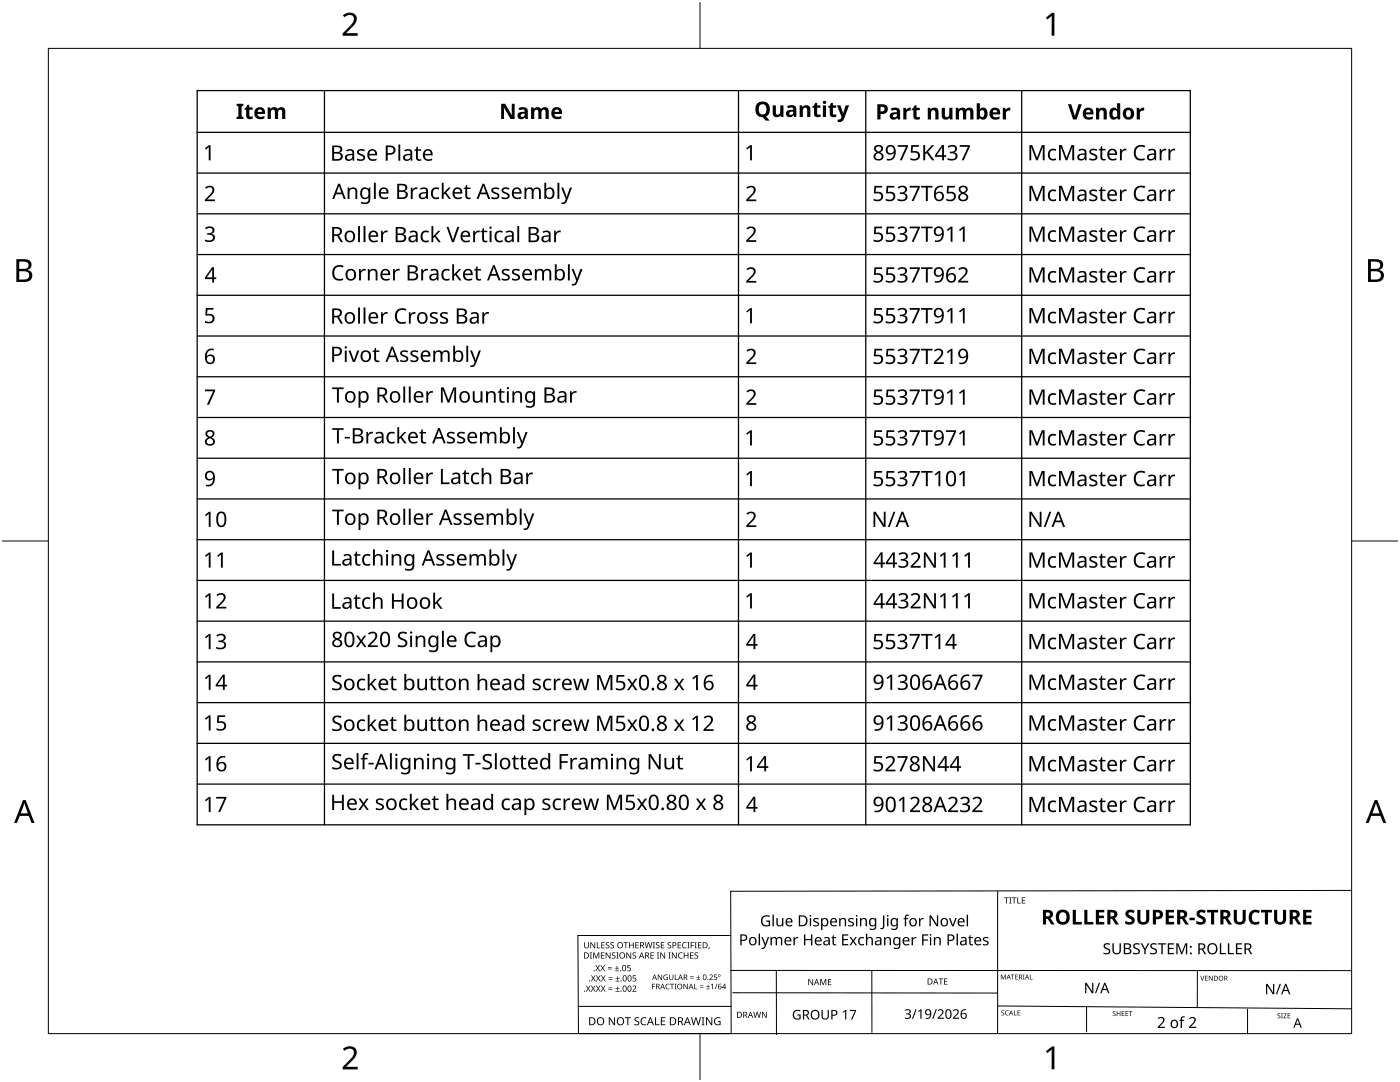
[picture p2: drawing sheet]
<svg xmlns="http://www.w3.org/2000/svg" width="279mm" height="216mm" viewBox="0 0 279 216" stroke-linecap="round" stroke-linejoin="round" font-family="sans-serif">
<g fill="#000">
<path d="M40.9 29.6l.8-.6h.3v3h-.3v-2.6l-.6 .4zM47.2 20.7h1.4v.4l-.4 .1v2l.4 .2v.3h-1.4v-.3l.4-.2v-2l-.4-.1zM49.4 20.9h.4v.5h.6v.5h-.6v1.2l.2 .2 .4-.1v.5h-.1a.78 .78 0 0 1-1.2-.7v-1.1h-.3v-.3l.4-.2zM53.4 21.4h.5l.1 .3a.97 .97 0 0 1 1.5 0 .82 .82 0 0 1 .9-.3 .82 .82 0 0 1 .5 .8v1.5h-.6v-1.4a.41 .41 0 0 0-.5-.4 .41 .41 0 0 0-.3 .5v1.3h-.6v-1.4a.42 .42 0 0 0-.6-.4 .42 .42 0 0 0-.2 .6l-.1 1.2h-.6zM69.4 37.4h.3v.3a.87 .87 0 0 1 1-.3 .87 .87 0 0 1 .6 .8v1.5h-.4v-1.5a.61 .61 0 0 0-.7-.5 .61 .61 0 0 0-.5 .8v1.2h-.3zM71.4 30a1.34 1.34 0 0 1 1.4-.1l-.1 .3-.5-.1a.37 .37 0 0 0-.6 .1 .37 .37 0 0 0 .4 .5l.2 .1a.69 .69 0 0 1 .7 .8 .69 .69 0 0 1-.9 .5l-.7-.1v-.4l.7 .2 .4-.1v-.4l-.4-.3a.68 .68 0 0 1-.6-1zM82 37.4h.3v.4l.4-.4h.6v.4l-.5-.1a.73 .73 0 0 0-.4 .8v1.2h-.4zM83.2 29.3h.2v.5h.7v.3h-.7v1.3l.2 .4h.5v.2a.69 .69 0 0 1-1.1-.6v-1.3h-.3v-.2l.3-.2zM86.3 37.7l.4-.3h.5l.5 .1-.2 .3a.83 .83 0 0 0-1.1 .7 .83 .83 0 0 0 1.1 .9l.1-.1v.3l-.6 .1a1.22 1.22 0 0 1-1-.7 1.22 1.22 0 0 1 .3-1.3zM88.2 36.5h.3v2l1-1.1h.5l-.9 1 .9 1.3h-.4l-.8-1.1-.3 .3v.8h-.3zM93 36.9h.2v.5h.7v.3h-.7v1.3l.2 .4h.5v.3a.69 .69 0 0 1-1-.7v-1.3h-.4v-.2l.4-.1zM98.2 37.6a1.34 1.34 0 0 1 1.4-.1l-.1 .3-.5-.1a.37 .37 0 0 0-.6 .2 .37 .37 0 0 0 .4 .4l.2 .1a.82 .82 0 0 1 .7 .7 1.04 1.04 0 0 1-1.6 .5v-.3l.7 .1 .4-.1v-.4l-.4-.2a.68 .68 0 0 1-.6-1.1z"/>
<path d="M100.2 37.6a1.34 1.34 0 0 1 1.5-.1l-.2 .3-.4-.1a.37 .37 0 0 0-.6 .2 .37 .37 0 0 0 .4 .4l.1 .1a.82 .82 0 0 1 .7 .7 1.04 1.04 0 0 1-1.6 .5v-.3l.7 .1 .5-.1v-.4l-.5-.2a.68 .68 0 0 1-.6-1.1zM100 20.7h.8l1.3 2.3v-2.3h.6v3h-.8l-1.3-2.3v2.3h-.6zM104.7 37.4h.3v.3a.86 .86 0 0 1 1.4 .1 .81 .81 0 0 1 1-.4 .81 .81 0 0 1 .5 .8v1.5h-.3v-1.5a.56 .56 0 0 0-.7-.5 .56 .56 0 0 0-.4 .7v1.3h-.4v-1.5a.57 .57 0 0 0-.7-.5 .57 .57 0 0 0-.4 .8v1.2h-.3zM106 21.4h.5l.1 .3a.97 .97 0 0 1 1.4 0 .82 .82 0 0 1 1-.3 .82 .82 0 0 1 .5 .8v1.5h-.6v-1.4a.41 .41 0 0 0-.5-.4 .41 .41 0 0 0-.3 .5v1.3h-.7v-1.4a.42 .42 0 0 0-.5-.4 .42 .42 0 0 0-.3 .6v1.2h-.6zM112 37.4h.4l.7 1.9 .7-1.9h.4l-1 2.6a.87 .87 0 0 1-1.2 .7v-.3l.6-.1 .3-.6zM148.9 29.6l.8-.6h.4v3h-.4v-2.6l-.6 .4zM154.2 21h.6v1.4a.45 .45 0 0 0 .5 .5 .45 .45 0 0 0 .4-.6v-1.3h.7v2.3h-.5l-.1-.2a.88 .88 0 0 1-1 .2 .88 .88 0 0 1-.6-.8zM159.6 21h.5l.1 .3a.88 .88 0 0 1 .9-.3 .88 .88 0 0 1 .6 .8v1.5h-.6v-1.3a.45 .45 0 0 0-.5-.5 .45 .45 0 0 0-.4 .6v1.2h-.6zM162.7 20.5h.4v.5h.6v.5h-.6v1.2l.3 .2 .4-.1v.5h-.2a.78 .78 0 0 1-1.2-.7v-1.1h-.3v-.3l.4-.2zM164.2 21h.7v2.3h-.7zM165.8 20.5h.4v.5h.7v.5h-.7v1.2l.3 .2 .4-.1v.5h-.1a.78 .78 0 0 1-1.2-.7v-1.1h-.3v-.3l.3-.2zM167 21h.7l.6 1.7 .5-1.7h.7l-1 2.6a1.02 1.02 0 0 1-1.3 .7v-.5h.5l.3-.5z"/>
<path d="M174.5 37.1h1.5v.3h-1.2v.9a1.02 1.02 0 0 1 1.5 .8 1.02 1.02 0 0 1-1.4 1.1l-.6-.2v-.4a.88 .88 0 0 0 1 .3 .88 .88 0 0 0 .6-.9 .85 .85 0 0 0-1.3-.4l-.2-.1zM176.9 37.1h1.6v.3h-1.2l-.1 .9h.5a.99 .99 0 0 1 1 1.1 .99 .99 0 0 1-1.4 .8l-.5-.2v-.4a.88 .88 0 0 0 .9 .3 .88 .88 0 0 0 .6-.9 .85 .85 0 0 0-1.3-.4l-.2-.1zM179.2 29h2v.2l-1.2 2.8h-.4l1.2-2.7h-1.6zM179.1 37.4a1.09 1.09 0 0 1 1.1-.4 1.09 1.09 0 0 1 .8 .8 .74 .74 0 0 1-.6 .7 .81 .81 0 0 1 .7 .9 .81 .81 0 0 1-.9 .7l-1.1-.1v-.4a1.08 1.08 0 0 0 1.6-.2 .62 .62 0 0 0-.8-.7h-.3v-.3a.7 .7 0 0 0 .7-.1 .7 .7 0 0 0 .3-.7 .89 .89 0 0 0-1.3 0zM180.3 21.5h.5l.1 .4 .4-.4h.5l-.1 .6a.61 .61 0 0 0-.8 .6v1.1h-.6zM181.9 29h1.5v.3h-1.2l-.1 .9a1.02 1.02 0 0 1 1.5 .8 1.02 1.02 0 0 1-1.4 1l-.5-.1v-.4a.88 .88 0 0 0 1 .2 .88 .88 0 0 0 .5-.8 .85 .85 0 0 0-1.3-.4l-.1-.1zM182.5 21h.4v.5h.7v.5h-.7v1.2l.3 .2 .4-.1v.5h-.1a.78 .78 0 0 1-1.2-.7v-1.1h-.3v-.3l.3-.2zM184.3 29h.3v1.5l1.4-1.5h.4l-1.2 1.3 1.3 1.7h-.5l-1.1-1.5-.3 .3v1.2h-.3zM185.2 21.5h.4l.1 .3a.88 .88 0 0 1 1-.3 .88 .88 0 0 1 .6 .8v1.5h-.6v-1.3a.45 .45 0 0 0-.5-.5 .45 .45 0 0 0-.4 .6v1.2h-.6zM187.9 21.5h.7v1.4a.45 .45 0 0 0 .5 .5 .45 .45 0 0 0 .3-.6l.1-1.3h.6v2.3h-.5l-.1-.3a.88 .88 0 0 1-1 .3 .88 .88 0 0 1-.6-.8zM189 37.1h1.6v.3h-1.2l-.1 .9a1.02 1.02 0 0 1 1.5 .8 1.02 1.02 0 0 1-1.4 1.1l-.6-.2v-.4a.88 .88 0 0 0 1 .3 .88 .88 0 0 0 .6-.9 .85 .85 0 0 0-1.3-.4l-.2-.1zM189.1 29.2a1.09 1.09 0 0 1 1.1-.3 1.09 1.09 0 0 1 .8 .8 .74 .74 0 0 1-.6 .7 .81 .81 0 0 1 .7 .9 .81 .81 0 0 1-.9 .7l-1.1-.1v-.4a1.08 1.08 0 0 0 1.6-.2 .62 .62 0 0 0-.8-.7h-.3v-.3a.7 .7 0 0 0 .7-.1 .7 .7 0 0 0 .3-.7 .89 .89 0 0 0-1.3 0z"/>
<path d="M191.5 29h2.1v.2l-1.3 2.8h-.4l1.3-2.7h-1.7zM190.7 21.5h.5l.1 .3a.97 .97 0 0 1 1.5 0 .82 .82 0 0 1 .9-.3 .82 .82 0 0 1 .6 .8v1.5h-.7v-1.4a.41 .41 0 0 0-.4-.4 .41 .41 0 0 0-.4 .5v1.3h-.6v-1.4a.42 .42 0 0 0-.5-.4 .42 .42 0 0 0-.3 .6v1.2h-.7zM200.1 21.5h.5l.1 .4 .4-.4h.5v.6a.61 .61 0 0 0-.8 .6v1.1h-.7zM205.4 29h.6l.9 2.4 1-2.4h.6v3h-.4v-2.7l-1 2.7h-.3l-1-2.7v2.7h-.4zM209.4 30l.4-.3h.6l.4 .1-.1 .3a.83 .83 0 0 0-1.2 .7 .83 .83 0 0 0 1.1 .8h.2v.3a1.14 1.14 0 0 1-1.4-.2 1.14 1.14 0 0 1-.2-1.3zM211.3 29h.6l.9 2.4 1-2.4h.6v3h-.4v-2.7l-1 2.7h-.3l-1-2.7v2.7h-.4zM213.1 20.8h.7l.7 2.5 .7-2.5h.7l-1 3h-.7zM217.5 29.9a1.34 1.34 0 0 1 1.5-.1l-.2 .3-.4-.1a.37 .37 0 0 0-.6 .1 .37 .37 0 0 0 .4 .5l.1 .1a.69 .69 0 0 1 .7 .8 .69 .69 0 0 1-.9 .5l-.7-.1v-.4l.7 .2 .5-.1v-.4l-.5-.2a.68 .68 0 0 1-.6-1.1zM217.5 38a1.34 1.34 0 0 1 1.5 0l-.2 .2-.4-.1a.37 .37 0 0 0-.6 .2 .37 .37 0 0 0 .4 .4l.1 .1a.69 .69 0 0 1 .7 .8 .69 .69 0 0 1-.9 .6l-.7-.2v-.3l.7 .2 .5-.2v-.4l-.5-.2a.68 .68 0 0 1-.6-1.1zM219.8 29.2h.2v.5h.6v.3h-.6v1.3l.2 .4h.5v.3a.69 .69 0 0 1-1.1-.7v-1.3h-.3v-.2l.3-.1zM219.8 37.3h.2v.5h.6v.3h-.6v1.3l.2 .4h.5v.3a.69 .69 0 0 1-1.1-.6v-1.4h-.3v-.1l.3-.2zM218.7 21.5h.5l.1 .3a.88 .88 0 0 1 1-.3 .88 .88 0 0 1 .6 .8v1.5h-.7v-1.3a.45 .45 0 0 0-.4-.5 .45 .45 0 0 0-.4 .6v1.2h-.7z"/>
<path d="M223.5 29.7h.3l.1 .4 .4-.4h.5v.3h-.4a.73 .73 0 0 0-.5 .8v1.2h-.4zM223.5 37.8h.3l.1 .5 .4-.4 .5-.1v.4h-.4a.73 .73 0 0 0-.5 .7v1.2h-.4zM226.6 29.3a1.7 1.7 0 0 1 2-.2l-.2 .3-.8-.1a1.24 1.24 0 0 0-.9 1.6 1.24 1.24 0 0 0 1.7 .7v.3a1.56 1.56 0 0 1-1.8-.3 1.56 1.56 0 0 1-.2-2zM226.6 37.5a1.7 1.7 0 0 1 2-.3l-.2 .3-.8-.1a1.24 1.24 0 0 0-.9 1.6 1.24 1.24 0 0 0 1.7 .7v.3a1.56 1.56 0 0 1-1.8-.3 1.56 1.56 0 0 1-.2-1.9zM226.9 21.5h.4l.2 .4 .3-.4h.6l-.1 .6a.61 .61 0 0 0-.8 .6v1.1h-.6zM231.4 29.7h.3l.1 .4 .4-.4h.6l-.1 .3h-.4a.73 .73 0 0 0-.5 .8v1.2h-.4zM231.4 37.8h.3l.1 .5 .4-.4 .6-.1-.1 .4h-.4a.73 .73 0 0 0-.5 .7v1.2h-.4zM233.2 29.7h.3l.1 .4 .4-.4h.5v.3h-.4a.73 .73 0 0 0-.5 .8v1.2h-.4zM233.2 37.8h.3l.1 .5 .4-.4 .5-.1v.4h-.4a.73 .73 0 0 0-.5 .7v1.2h-.4zM40.9 45.5a1.09 1.09 0 0 1 1.1-.4 1.09 1.09 0 0 1 .8 .8 .74 .74 0 0 1-.6 .8 .81 .81 0 0 1 .7 .9 .81 .81 0 0 1-.9 .7l-1.1-.2v-.3a1.08 1.08 0 0 0 1.6-.3 .62 .62 0 0 0-.8-.7h-.3v-.3a.7 .7 0 0 0 .7 0 .7 .7 0 0 0 .3-.7 .89 .89 0 0 0-1.3-.1zM40.9 37.4a1.01 1.01 0 0 1 1.2-.3 1.01 1.01 0 0 1 .7 1l-.3 .5-1.1 1.2h1.5v.3h-2v-.3l1.1-1.1a.72 .72 0 0 0 .4-.7 .72 .72 0 0 0-.4-.6l-.9 .3zM66.7 53.3a1.7 1.7 0 0 1 1.9-.2l-.2 .3-.8-.2a1.24 1.24 0 0 0-.8 1.7 1.24 1.24 0 0 0 1.7 .6v.4a1.56 1.56 0 0 1-1.9-.4 1.56 1.56 0 0 1-.1-1.9z"/>
<path d="M71.7 53.7h.3v.4l.4-.4h.6l-.1 .3h-.4a.73 .73 0 0 0-.5 .7v1.3h-.3zM73.4 53.7h.3l.1 .3a.87 .87 0 0 1 .9-.3 .87 .87 0 0 1 .6 .8v1.5h-.3v-1.5a.61 .61 0 0 0-.8-.5 .61 .61 0 0 0-.4 .8v1.2h-.4zM76.1 46h.3v.5l.4-.4 .6-.1-.1 .4h-.4a.73 .73 0 0 0-.5 .7v1.2h-.3zM78.4 53.7h.3l.1 .4 .4-.4h.6l-.1 .3h-.4a.73 .73 0 0 0-.5 .7v1.3h-.4zM84.2 46.3l.5-.3h.5l.4 .1-.1 .3a.83 .83 0 0 0-1.2 .8 .83 .83 0 0 0 1.1 .8l.2-.1v.3l-.6 .2a1.22 1.22 0 0 1-1-.8 1.22 1.22 0 0 1 .2-1.3zM84.1 53.7h.3v.4l.4-.4h.6v.3h-.5a.73 .73 0 0 0-.5 .7v1.3h-.3zM86.1 45.1h.4v2.1l1-1.2h.4l-.9 1 1 1.3h-.5l-.8-1-.2 .2v.8h-.4zM89.1 45.3h.4l.9 2.6 .9-2.6h.4l-1.1 3h-.4zM88.4 54l.4-.3 .5-.1 .4 .2-.1 .3a.83 .83 0 0 0-1.1 .7 .83 .83 0 0 0 1.1 .8l.1-.1v.4h-.1a1.14 1.14 0 0 1-1.3-.3 1.14 1.14 0 0 1-.2-1.3zM90.2 52.7h.4v2.1l1-1.1h.5l-1 1 1 1.3h-.4l-.8-1.1-.3 .2v.9h-.4zM94.4 46h.3l.1 .5 .4-.4 .6-.1-.1 .4h-.4a.73 .73 0 0 0-.5 .7v1.2h-.4zM95.1 53.2h.2v.5h.7v.3h-.7v1.3l.2 .4 .5-.1v.3a.69 .69 0 0 1-1.1-.6v-1.3h-.3v-.2l.4-.2z"/>
<path d="M96.4 45.5h.2v.5h.7v.3h-.7v1.4l.2 .3h.5v.3a.69 .69 0 0 1-1.1-.6v-1.4h-.3v-.1l.3-.2zM99 46.3l.4-.3h.5l.5 .1-.2 .3a.83 .83 0 0 0-1.1 .8 .83 .83 0 0 0 1.1 .8l.1-.1v.3a1.14 1.14 0 0 1-1.4-.1 1.14 1.14 0 0 1-.1-1.4zM100.3 53.9a1.34 1.34 0 0 1 1.4-.1l-.1 .3-.5-.1a.37 .37 0 0 0-.6 .1 .37 .37 0 0 0 .4 .5l.2 .1a.82 .82 0 0 1 .7 .6 1.04 1.04 0 0 1-1.7 .6v-.4l.8 .2 .4-.1v-.4l-.5-.3a.68 .68 0 0 1-.5-1zM102.3 53.9a1.34 1.34 0 0 1 1.4-.1l-.1 .3-.5-.1a.37 .37 0 0 0-.6 .1 .37 .37 0 0 0 .4 .5l.2 .1a.82 .82 0 0 1 .7 .6 1.04 1.04 0 0 1-1.6 .6v-.4l.7 .2 .5-.1v-.4l-.5-.3a.68 .68 0 0 1-.6-1zM106.7 53.7h.3l.1 .3a.86 .86 0 0 1 1.4 0 .81 .81 0 0 1 .9-.3 .81 .81 0 0 1 .6 .8v1.5h-.4v-1.5a.56 .56 0 0 0-.6-.5 .56 .56 0 0 0-.4 .7v1.3h-.4v-1.5a.57 .57 0 0 0-.7-.5 .57 .57 0 0 0-.4 .8v1.2h-.4zM110.6 46h.3l.1 .5 .4-.4 .5-.1v.4h-.4a.73 .73 0 0 0-.5 .7v1.2h-.4zM114.1 53.7h.4l.7 1.9 .6-1.9h.4l-.9 2.6a.87 .87 0 0 1-1.2 .6v-.2l.6-.1 .3-.6zM149 37.4a1.01 1.01 0 0 1 1.1-.3 1.01 1.01 0 0 1 .7 1l-.3 .5-1.1 1.2h1.5v.3h-2v-.3l1.1-1.1a.72 .72 0 0 0 .4-.7 .72 .72 0 0 0-.4-.6l-.8 .3zM149 45.5a1.01 1.01 0 0 1 1.1-.3 1.01 1.01 0 0 1 .7 1l-.3 .6-1.1 1.1h1.5v.4h-2v-.3l1.1-1.2a.72 .72 0 0 0 .4-.6 .72 .72 0 0 0-.4-.7l-.8 .3zM149 53.7a1.01 1.01 0 0 1 1.1-.4 1.01 1.01 0 0 1 .7 1l-.3 .6-1.1 1.2h1.5v.3h-2v-.3l1.1-1.1a.72 .72 0 0 0 .4-.7 .72 .72 0 0 0-.4-.7l-.8 .3zM174.5 45.2h1.5v.4h-1.2v.8a1.02 1.02 0 0 1 1.5 .9 1.02 1.02 0 0 1-1.4 1l-.6-.2v-.3a.88 .88 0 0 0 1 .2 .88 .88 0 0 0 .6-.8 .85 .85 0 0 0-1.3-.4l-.2-.2zM174.5 53.3h1.5v.4h-1.2v.9a1.02 1.02 0 0 1 1.5 .8 1.02 1.02 0 0 1-1.4 1l-.6-.1v-.4a.88 .88 0 0 0 1 .2 .88 .88 0 0 0 .6-.8 .85 .85 0 0 0-1.3-.4l-.2-.1z"/>
<path d="M176.9 45.2h1.6v.4h-1.2l-.1 .8h.5a.99 .99 0 0 1 1 1.2 .99 .99 0 0 1-1.4 .7l-.5-.2v-.3a.88 .88 0 0 0 .9 .2 .88 .88 0 0 0 .6-.8 .85 .85 0 0 0-1.3-.4l-.2-.2zM176.9 53.3h1.6v.4h-1.2l-.1 .9 .5-.1a.99 .99 0 0 1 1 1.2 .99 .99 0 0 1-1.4 .7l-.5-.1v-.4a.88 .88 0 0 0 .9 .2 .88 .88 0 0 0 .6-.8 .85 .85 0 0 0-1.3-.4l-.2-.1zM179.1 45.5a1.09 1.09 0 0 1 1.1-.4 1.09 1.09 0 0 1 .8 .8 .74 .74 0 0 1-.6 .8 .81 .81 0 0 1 .7 .9 .81 .81 0 0 1-.9 .7l-1.1-.2v-.3a1.08 1.08 0 0 0 1.6-.3 .62 .62 0 0 0-.8-.7h-.3v-.3a.7 .7 0 0 0 .7 0 .7 .7 0 0 0 .3-.7 .89 .89 0 0 0-1.3-.1zM179.1 53.6a1.09 1.09 0 0 1 1.1-.4 1.09 1.09 0 0 1 .8 .8 .74 .74 0 0 1-.6 .8 .81 .81 0 0 1 .7 .9 .81 .81 0 0 1-.9 .7l-1.1-.1v-.4a1.08 1.08 0 0 0 1.6-.3 .62 .62 0 0 0-.8-.6h-.3v-.4a.7 .7 0 0 0 .7 0 .7 .7 0 0 0 .3-.7 .89 .89 0 0 0-1.3 0zM181.5 37.1h2.1v.3l-1.3 2.7h-.4l1.3-2.7h-1.7zM181.5 45.2h2.1v.3l-1.3 2.7h-.4l1.3-2.6h-1.7zM181.5 53.3h2.1v.3l-1.3 2.8h-.4l1.3-2.7h-1.7zM183.8 37.1h2.3v.3h-.9v2.7h-.4v-2.7h-1zM183.8 45.2h2.3v.3h-.9v2.7h-.4v-2.7h-1zM183.8 53.3h2.3v.4h-.9v2.7h-.4v-2.7h-1zM189 45.8l.8-.6h.3v3h-.4v-2.6l-.5 .5zM191.4 45.8l.8-.6h.3v3h-.3v-2.6l-.6 .5z"/>
<path d="M191.3 53.7a1.01 1.01 0 0 1 1.1-.4 1.01 1.01 0 0 1 .7 1l-.3 .6-1.1 1.1h1.5v.4h-2v-.3l1.1-1.2a.72 .72 0 0 0 .4-.6 .72 .72 0 0 0-.4-.7l-.8 .3zM205.4 37.1h.6l.9 2.5 1-2.5h.6v3h-.4v-2.6l-1 2.6h-.3l-1-2.6v2.6h-.4zM205.4 45.2h.6l.9 2.5 1-2.5h.6v3h-.4v-2.6l-1 2.6h-.3l-1-2.6v2.6h-.4zM205.4 53.3h.6l.9 2.5 1-2.5h.6v3.1h-.4v-2.7l-1 2.7h-.3l-1-2.7v2.7h-.4zM209.4 38.1l.4-.3h.6l.4 .1-.1 .3a.83 .83 0 0 0-1.2 .7 .83 .83 0 0 0 1.1 .9l.2-.1v.3a1.14 1.14 0 0 1-1.4-.1 1.14 1.14 0 0 1-.2-1.4zM209.4 46.2l.4-.2 .6-.1 .4 .1-.1 .4a.83 .83 0 0 0-1.2 .7 .83 .83 0 0 0 1.1 .8l.2-.1v.4a1.14 1.14 0 0 1-1.4-.2 1.14 1.14 0 0 1-.2-1.4zM209.4 54.4l.4-.3h.6l.4 .1-.1 .3a.83 .83 0 0 0-1.2 .7 .83 .83 0 0 0 1.1 .8h.2v.3a1.14 1.14 0 0 1-1.4-.2 1.14 1.14 0 0 1-.2-1.4zM211.3 37.1h.6l.9 2.5 1-2.5h.6v3h-.4v-2.6l-1 2.6h-.3l-1-2.6v2.6h-.4zM211.3 45.2h.6l.9 2.5 1-2.5h.6v3h-.4v-2.6l-1 2.6h-.3l-1-2.6v2.6h-.4zM211.3 53.3h.6l.9 2.5 1-2.5h.6v3.1h-.4v-2.7l-1 2.7h-.3l-1-2.7v2.7h-.4zM217.5 46.2a1.34 1.34 0 0 1 1.5-.1l-.2 .3-.4-.2a.37 .37 0 0 0-.6 .2 .37 .37 0 0 0 .4 .5h.1a.69 .69 0 0 1 .7 .8 .69 .69 0 0 1-.9 .6l-.7-.2v-.3l.7 .2 .5-.2v-.3l-.5-.3a.68 .68 0 0 1-.6-1zM217.5 54.3a1.34 1.34 0 0 1 1.5-.1l-.2 .3-.4-.1a.37 .37 0 0 0-.6 .1 .37 .37 0 0 0 .4 .5l.1 .1a.69 .69 0 0 1 .7 .8 .69 .69 0 0 1-.9 .5l-.7-.1v-.4l.7 .2 .5-.1v-.4l-.5-.3a.68 .68 0 0 1-.6-1z"/>
<path d="M219.8 45.4h.2v.6h.6v.3h-.6v1.3l.2 .4 .5-.1v.3a.69 .69 0 0 1-1.1-.6v-1.3h-.3v-.2l.3-.2zM219.8 53.6h.2v.5h.6v.3h-.6v1.3l.2 .4h.5v.3a.69 .69 0 0 1-1.1-.7v-1.3h-.3v-.2l.3-.1zM223.5 46h.3l.1 .4 .4-.4h.5v.3h-.4a.73 .73 0 0 0-.5 .7v1.2h-.4zM223.5 54.1h.3l.1 .4 .4-.4h.5v.3h-.4a.73 .73 0 0 0-.5 .8v1.2h-.4zM226.6 45.6a1.7 1.7 0 0 1 2-.3l-.2 .4a1.19 1.19 0 0 0-1.4 .1 1.19 1.19 0 0 0-.3 1.5 1.15 1.15 0 0 0 1.7 .5v.4a1.56 1.56 0 0 1-1.8-.4 1.56 1.56 0 0 1-.2-1.9zM226.6 53.7a1.7 1.7 0 0 1 2-.2l-.2 .3a1.19 1.19 0 0 0-1.4 .1 1.19 1.19 0 0 0-.3 1.5 1.15 1.15 0 0 0 1.7 .6v.3a1.56 1.56 0 0 1-1.8-.4 1.56 1.56 0 0 1-.2-1.9zM231.4 46h.3l.1 .4 .4-.4h.6l-.1 .3h-.4a.73 .73 0 0 0-.5 .7v1.2h-.4zM231.4 54.1h.3l.1 .4 .4-.4h.6l-.1 .3h-.4a.73 .73 0 0 0-.5 .8v1.2h-.4zM233.2 46h.3l.1 .4 .4-.4h.5v.3h-.4a.73 .73 0 0 0-.5 .7v1.2h-.4zM233.2 54.1h.3l.1 .4 .4-.4h.5v.3h-.4a.73 .73 0 0 0-.5 .8v1.2h-.4zM41.1 61.5h1.5v.3h-1.2l-.1 .9 .5-.1a.99 .99 0 0 1 1 1.2 .99 .99 0 0 1-1.4 .7l-.5-.1v-.4a.88 .88 0 0 0 1 .2 .88 .88 0 0 0 .5-.8 .85 .85 0 0 0-1.2-.4l-.2-.1zM69.6 69.9h.4l.6 2 .7-2h.4l-.9 2.3h-.4z"/>
<path d="M74.8 69.4h.3v.5h.6v.3h-.6v1.3l.2 .4h.4v.3a.69 .69 0 0 1-1-.6v-1.4h-.3v-.2l.3-.1zM76.1 62.3h.3v.4l.4-.4h.6l-.1 .3h-.4a.73 .73 0 0 0-.5 .8v1.2h-.3zM79.2 61.9a1.7 1.7 0 0 1 1.9-.2l-.1 .3a1.19 1.19 0 0 0-1.5 .1 1.19 1.19 0 0 0-.2 1.5 1.15 1.15 0 0 0 1.7 .6v.3a1.56 1.56 0 0 1-1.9-.4 1.56 1.56 0 0 1-.1-1.9zM80 70.1a1.34 1.34 0 0 1 1.4-.1l-.1 .3-.5-.1a.37 .37 0 0 0-.6 .2 .37 .37 0 0 0 .4 .4l.2 .1a.82 .82 0 0 1 .7 .7 1.04 1.04 0 0 1-1.6 .5v-.3l.7 .2 .5-.2v-.4l-.5-.2a.68 .68 0 0 1-.6-1.1zM81.6 62.3h.3l.1 .4 .4-.4h.5v.3h-.4a.73 .73 0 0 0-.5 .8v1.2h-.4zM82 70.1a1.34 1.34 0 0 1 1.5-.1l-.2 .3-.4-.1a.37 .37 0 0 0-.6 .2 .37 .37 0 0 0 .4 .4l.1 .1a.82 .82 0 0 1 .7 .7 1.04 1.04 0 0 1-1.6 .5v-.3l.7 .2 .5-.2v-.4l-.5-.2a.68 .68 0 0 1-.6-1.1zM85.1 78.1h.3v.4l.4-.4 .6-.1v.4h-.5a.73 .73 0 0 0-.4 .7v1.2h-.4zM85.9 62.5a1.34 1.34 0 0 1 1.5-.1l-.2 .3-.4-.1a.37 .37 0 0 0-.6 .1 .37 .37 0 0 0 .4 .5l.1 .1a.69 .69 0 0 1 .7 .8 .69 .69 0 0 1-.9 .5l-.7-.1v-.4l.7 .2 .5-.1v-.4l-.5-.3a.68 .68 0 0 1-.6-1zM86.5 69.9h.3v.3a.86 .86 0 0 1 1.4 .1 .81 .81 0 0 1 1-.4 .81 .81 0 0 1 .5 .8v1.5h-.3v-1.5a.56 .56 0 0 0-.7-.5 .56 .56 0 0 0-.4 .8v1.2h-.4v-1.5a.57 .57 0 0 0-.7-.5 .57 .57 0 0 0-.4 .8v1.2h-.3zM88 62.5a1.34 1.34 0 0 1 1.4-.1l-.1 .3-.5-.1a.37 .37 0 0 0-.6 .1 .37 .37 0 0 0 .4 .5l.2 .1a.69 .69 0 0 1 .6 .8 .69 .69 0 0 1-.9 .5l-.7-.1v-.4l.8 .2 .4-.1v-.4l-.5-.3a.68 .68 0 0 1-.5-1zM93.8 69.9h.4l.7 2 .7-2h.4l-1 2.6a.87 .87 0 0 1-1.2 .7v-.3l.6-.1 .3-.6zM94.3 78.1h.4v1.4a.61 .61 0 0 0 .8 .6 .61 .61 0 0 0 .4-.8v-1.2h.4v2.2h-.3l-.1-.3a.88 .88 0 0 1-.9 .3 .88 .88 0 0 1-.7-.7z"/>
<path d="M96.3 62.3h.3v.4l.4-.4h.6l-.1 .3h-.4a.73 .73 0 0 0-.5 .8v1.2h-.3zM113.8 78.1h.3v.4l.4-.4 .6-.1-.1 .4h-.4a.73 .73 0 0 0-.5 .7v1.2h-.3zM148.9 62.1l.8-.6h.4v3h-.4v-2.6l-.6 .5zM149 69.9a1.01 1.01 0 0 1 1.1-.3 1.01 1.01 0 0 1 .7 1l-.3 .5-1.1 1.2h1.5v.4h-2v-.4l1.1-1.1a.72 .72 0 0 0 .4-.6 .72 .72 0 0 0-.4-.7l-.8 .3zM174.5 61.5h1.5v.3h-1.2v.9a1.02 1.02 0 0 1 1.5 .8 1.02 1.02 0 0 1-1.4 1l-.6-.1v-.4a.88 .88 0 0 0 1 .3 .88 .88 0 0 0 .6-.9 .85 .85 0 0 0-1.3-.4l-.2-.1zM174.5 69.6h1.5v.3h-1.2v.9a1.02 1.02 0 0 1 1.5 .9 1.02 1.02 0 0 1-1.4 1l-.6-.2v-.3a.88 .88 0 0 0 1 .2 .88 .88 0 0 0 .6-.8 .85 .85 0 0 0-1.3-.5l-.2-.1zM174.5 77.7h1.5v.4h-1.2v.8a1.02 1.02 0 0 1 1.5 .9 1.02 1.02 0 0 1-1.4 1l-.6-.2v-.3a.88 .88 0 0 0 1 .2 .88 .88 0 0 0 .6-.8 .85 .85 0 0 0-1.3-.4l-.2-.1zM176.9 61.5h1.6v.3h-1.2l-.1 .9 .5-.1a.99 .99 0 0 1 1 1.2 .99 .99 0 0 1-1.4 .7l-.5-.1v-.4a.88 .88 0 0 0 .9 .3 .88 .88 0 0 0 .6-.9 .85 .85 0 0 0-1.3-.4l-.2-.1zM176.9 69.6h1.6v.3h-1.2l-.1 .9h.5a.99 .99 0 0 1 1 1.1 .99 .99 0 0 1-1.4 .8l-.5-.2v-.3a.88 .88 0 0 0 .9 .2 .88 .88 0 0 0 .6-.8 .85 .85 0 0 0-1.3-.5l-.2-.1zM176.9 77.7h1.6v.4h-1.2l-.1 .8h.5a.99 .99 0 0 1 1 1.2 .99 .99 0 0 1-1.4 .7l-.5-.2v-.3a.88 .88 0 0 0 .9 .2 .88 .88 0 0 0 .6-.8 .85 .85 0 0 0-1.3-.4l-.2-.1zM179.1 61.7a1.09 1.09 0 0 1 1.1-.3 1.09 1.09 0 0 1 .8 .8 .74 .74 0 0 1-.6 .7 .81 .81 0 0 1 .7 .9 .81 .81 0 0 1-.9 .7l-1.1-.1v-.4a1.08 1.08 0 0 0 1.6-.2 .62 .62 0 0 0-.8-.7h-.3v-.3a.7 .7 0 0 0 .7-.1 .7 .7 0 0 0 .3-.7 .89 .89 0 0 0-1.3 0zM179.1 69.9a1.09 1.09 0 0 1 1.1-.4 1.09 1.09 0 0 1 .8 .8 .74 .74 0 0 1-.6 .7 .81 .81 0 0 1 .7 .9 .81 .81 0 0 1-.9 .8l-1.1-.2v-.3a1.08 1.08 0 0 0 1.6-.3 .62 .62 0 0 0-.8-.7h-.3v-.3a.7 .7 0 0 0 .7-.1 .7 .7 0 0 0 .3-.7 .89 .89 0 0 0-1.3 0z"/>
<path d="M179.1 78a1.09 1.09 0 0 1 1.1-.4 1.09 1.09 0 0 1 .8 .8 .74 .74 0 0 1-.6 .8 .81 .81 0 0 1 .7 .9 .81 .81 0 0 1-.9 .7l-1.1-.2v-.3a1.08 1.08 0 0 0 1.6-.3 .62 .62 0 0 0-.8-.6h-.3v-.4a.7 .7 0 0 0 .7 0 .7 .7 0 0 0 .3-.7 .89 .89 0 0 0-1.3 0zM181.5 61.5h2.1v.3l-1.3 2.7h-.4l1.3-2.7h-1.7zM181.5 69.6h2.1v.3l-1.3 2.7h-.4l1.3-2.7h-1.7zM183.8 61.5h2.3v.3h-.9v2.7h-.4v-2.7h-1zM183.8 69.6h2.3v.3h-.9v2.7h-.4v-2.7h-1zM186.4 69.9a1.01 1.01 0 0 1 1.1-.4 1.01 1.01 0 0 1 .7 1.1l-.3 .5-1.1 1.2h1.6v.3h-2v-.3l1-1.1a.72 .72 0 0 0 .5-.7 .72 .72 0 0 0-.5-.6l-.8 .3zM189 62.1l.8-.6h.3v3h-.4v-2.6l-.5 .5zM189 70.2l.8-.6h.3v3h-.4v-2.6l-.5 .5zM191.4 62.1l.8-.6h.3v3h-.3v-2.6l-.6 .5zM205.4 61.5h.6l.9 2.5 1-2.5h.6v3h-.4v-2.7l-1 2.7h-.3l-1-2.7v2.7h-.4zM205.4 69.6h.6l.9 2.5 1-2.5h.6v3h-.4v-2.6l-1 2.6h-.3l-1-2.6v2.6h-.4zM209.4 62.5l.4-.3h.6l.4 .1-.1 .3a.83 .83 0 0 0-1.2 .7 .83 .83 0 0 0 1.1 .8h.2v.3a1.14 1.14 0 0 1-1.4-.2 1.14 1.14 0 0 1-.2-1.3z"/>
<path d="M209.4 70.6l.4-.2 .6-.1 .4 .1-.1 .3a.83 .83 0 0 0-1.2 .8 .83 .83 0 0 0 1.1 .8l.2-.1v.4a1.14 1.14 0 0 1-1.4-.2 1.14 1.14 0 0 1-.2-1.4zM211.3 61.5h.6l.9 2.5 1-2.5h.6v3h-.4v-2.7l-1 2.7h-.3l-1-2.7v2.7h-.4zM211.3 69.6h.6l.9 2.5 1-2.5h.6v3h-.4v-2.6l-1 2.6h-.3l-1-2.6v2.6h-.4zM217.5 62.4a1.34 1.34 0 0 1 1.5-.1l-.2 .3-.4-.1a.37 .37 0 0 0-.6 .2 .37 .37 0 0 0 .4 .4l.1 .1a.69 .69 0 0 1 .7 .8 .69 .69 0 0 1-.9 .5l-.7-.1v-.3l.7 .1 .5-.1v-.4l-.5-.2a.68 .68 0 0 1-.6-1.1zM217.5 70.6a1.34 1.34 0 0 1 1.5-.1l-.2 .3-.4-.2a.37 .37 0 0 0-.6 .2 .37 .37 0 0 0 .4 .5h.1a.69 .69 0 0 1 .7 .8 .69 .69 0 0 1-.9 .6l-.7-.2v-.3l.7 .2 .5-.2v-.3l-.5-.3a.68 .68 0 0 1-.6-1zM219.8 61.7h.2v.5h.6v.3h-.6v1.3l.2 .4h.5v.3a.69 .69 0 0 1-1.1-.7v-1.3h-.3v-.2l.3-.1zM219.8 69.8h.2v.6h.6v.2h-.6v1.4l.2 .3h.5v.3a.69 .69 0 0 1-1.1-.6v-1.4h-.3v-.1l.3-.2zM223.5 62.2h.3l.1 .4 .4-.4h.5v.4l-.4-.1a.73 .73 0 0 0-.5 .8v1.2h-.4zM223.5 70.4h.3l.1 .4 .4-.4 .5-.1v.4h-.4a.73 .73 0 0 0-.5 .7v1.2h-.4zM223.5 78.5h.3l.1 .4 .4-.4h.5v.3h-.4a.73 .73 0 0 0-.5 .7v1.3h-.4zM226.6 61.8a1.7 1.7 0 0 1 2-.2l-.2 .3a1.19 1.19 0 0 0-1.4 .2 1.19 1.19 0 0 0-.3 1.4 1.15 1.15 0 0 0 1.7 .6v.3a1.56 1.56 0 0 1-1.8-.3 1.56 1.56 0 0 1-.2-1.9zM226.6 70a1.7 1.7 0 0 1 2-.3l-.2 .4a1.19 1.19 0 0 0-1.4 .1 1.19 1.19 0 0 0-.3 1.4 1.15 1.15 0 0 0 1.7 .6v.4a1.56 1.56 0 0 1-1.8-.4 1.56 1.56 0 0 1-.2-1.9z"/>
<path d="M226.6 78.1a1.7 1.7 0 0 1 2-.2l-.2 .3a1.19 1.19 0 0 0-1.4 .1 1.19 1.19 0 0 0-.3 1.5 1.15 1.15 0 0 0 1.7 .5v.4a1.56 1.56 0 0 1-1.8-.4 1.56 1.56 0 0 1-.2-1.9zM231.4 62.2h.3l.1 .4 .4-.4h.6l-.1 .4-.4-.1a.73 .73 0 0 0-.5 .8v1.2h-.4zM231.4 70.4h.3l.1 .4 .4-.4 .6-.1-.1 .4h-.4a.73 .73 0 0 0-.5 .7v1.2h-.4zM231.4 78.5h.3l.1 .4 .4-.4h.6l-.1 .3h-.4a.73 .73 0 0 0-.5 .7v1.3h-.4zM233.2 62.2h.3l.1 .4 .4-.4h.5v.4l-.4-.1a.73 .73 0 0 0-.5 .8v1.2h-.4zM233.2 70.4h.3l.1 .4 .4-.4 .5-.1v.4h-.4a.73 .73 0 0 0-.5 .7v1.2h-.4zM233.2 78.5h.3l.1 .4 .4-.4h.5v.3h-.4a.73 .73 0 0 0-.5 .7v1.3h-.4zM40.9 77.7h2v.3l-1.2 2.8h-.4l1.2-2.7h-1.6zM66.3 77.3h2.3v.3h-1v2.7h-.4v-2.7h-.9zM66.3 85.4h2.3v.4h-1v2.7h-.4v-2.7h-.9zM66.3 93.6h2.3v.3h-1v2.7h-.4v-2.7h-.9zM68.8 87.2h1v.3h-1z"/>
<path d="M73.1 86.2h.3l.1 .4 .4-.4h.5v.3h-.4a.73 .73 0 0 0-.5 .8v1.2h-.4zM77.4 86.5l.4-.3h.6l.4 .1-.1 .3a.83 .83 0 0 0-1.2 .7 .83 .83 0 0 0 1.1 .8h.2v.3h-.2a1.14 1.14 0 0 1-1.3-.2 1.14 1.14 0 0 1-.1-1.4zM79.3 85.2h.4l-.1 2.1 1.1-1.1h.4l-.9 1 1 1.3h-.5l-.8-1.1-.2 .2v.9h-.4zM84.1 85.7h.3v.5h.6v.3h-.6v1.3l.2 .4h.4v.2a.69 .69 0 0 1-1-.6v-1.3h-.3v-.2l.3-.1zM85.1 94.3h.3v.4l.4-.4h.6v.3h-.5a.73 .73 0 0 0-.4 .8v1.2h-.4zM88 93.6h.4v2.7h1.3v.3h-1.7zM88 77.3h.6l.9 2.5 1-2.5h.5v3h-.4l.1-2.6-1.1 2.6h-.3l-1-2.6v2.6h-.3zM89.3 86.4a1.34 1.34 0 0 1 1.5-.1l-.2 .3-.4-.1a.37 .37 0 0 0-.6 .1 .37 .37 0 0 0 .3 .5l.2 .1a.82 .82 0 0 1 .7 .6 1.04 1.04 0 0 1-1.6 .6v-.4l.7 .2 .5-.1v-.4l-.5-.3a.68 .68 0 0 1-.6-1zM91.3 86.4a1.34 1.34 0 0 1 1.5-.1l-.1 .3-.5-.1a.37 .37 0 0 0-.6 .1 .37 .37 0 0 0 .4 .5l.2 .1a.82 .82 0 0 1 .6 .6 1.04 1.04 0 0 1-1.6 .6v-.4l.7 .2 .5-.1v-.4l-.5-.3a.68 .68 0 0 1-.6-1zM92.7 93.8h.3v.5h.6v.3h-.6v1.3l.2 .4h.4v.3a.69 .69 0 0 1-1-.7v-1.3h-.3v-.2l.3-.1zM94.2 94.6l.5-.3h.5l.4 .1-.1 .3a.83 .83 0 0 0-1.2 .7 .83 .83 0 0 0 1.1 .8h.2v.3l-.6 .1a1.22 1.22 0 0 1-1-.7 1.22 1.22 0 0 1 .2-1.3zM96.1 93.4h.4v1.2a.87 .87 0 0 1 .9-.3 .87 .87 0 0 1 .7 .8v1.5h-.4v-1.5a.61 .61 0 0 0-.8-.5 .61 .61 0 0 0-.4 .8v1.2h-.4z"/>
<path d="M97 78.1h.3l.1 .3a.87 .87 0 0 1 .9-.3 .87 .87 0 0 1 .6 .8v1.4h-.3v-1.4a.61 .61 0 0 0-.8-.6 .61 .61 0 0 0-.4 .9v1.1h-.4zM95.8 86.2h.3l.1 .3a.86 .86 0 0 1 1.4 0 .81 .81 0 0 1 .9-.3 .81 .81 0 0 1 .6 .8v1.5h-.4v-1.5a.56 .56 0 0 0-.7-.5 .56 .56 0 0 0-.4 .7v1.3h-.4v-1.5a.57 .57 0 0 0-.7-.5 .57 .57 0 0 0-.3 .8v1.2h-.4zM99.8 77.5h.2v.6h.7v.3h-.7v1.3l.2 .4 .5-.1v.3a.69 .69 0 0 1-1-.6v-1.3h-.4v-.2l.4-.2zM103.1 86.2h.4l.7 1.9 .7-1.9h.4l-1 2.6a.87 .87 0 0 1-1.1 .7v-.3l.5-.1 .3-.6zM102.3 78.1h.3v.3a.87 .87 0 0 1 1-.3 .87 .87 0 0 1 .6 .8v1.4h-.4v-1.4a.61 .61 0 0 0-.7-.6 .61 .61 0 0 0-.5 .9v1.1h-.3zM105 94.3h.3l.1 .4 .4-.4h.5v.3h-.4a.73 .73 0 0 0-.5 .8v1.2h-.4zM148.9 86.5l.8-.6h.4v3h-.4v-2.7l-.6 .5zM148.9 94.6l.8-.6h.4v3h-.4v-2.6l-.6 .5zM149 78.1a1.01 1.01 0 0 1 1.1-.4 1.01 1.01 0 0 1 .7 1l-.3 .6-1.1 1.1h1.5v.4h-2v-.3l1.1-1.1a.72 .72 0 0 0 .4-.7 .72 .72 0 0 0-.4-.7l-.8 .3zM174.5 85.9h1.5v.3h-1.2v.9a1.02 1.02 0 0 1 1.5 .8 1.02 1.02 0 0 1-1.4 1l-.6-.1v-.4a.88 .88 0 0 0 1 .2 .88 .88 0 0 0 .6-.8 .85 .85 0 0 0-1.3-.4l-.2-.1zM174.5 94h1.5v.3h-1.2v.9a1.02 1.02 0 0 1 1.5 .8 1.02 1.02 0 0 1-1.4 1l-.6-.1v-.4a.88 .88 0 0 0 1 .3 .88 .88 0 0 0 .6-.9 .85 .85 0 0 0-1.3-.4l-.2-.1zM176.9 85.9h1.6v.3h-1.2l-.1 .9 .5-.1a.99 .99 0 0 1 1 1.2 .99 .99 0 0 1-1.4 .7l-.5-.1v-.4a.88 .88 0 0 0 .9 .2 .88 .88 0 0 0 .6-.8 .85 .85 0 0 0-1.3-.4l-.2-.1z"/>
<path d="M176.9 94h1.6v.3h-1.2l-.1 .9h.5a.99 .99 0 0 1 1 1.1 .99 .99 0 0 1-1.4 .7l-.5-.1v-.4a.88 .88 0 0 0 .9 .3 .88 .88 0 0 0 .6-.9 .85 .85 0 0 0-1.3-.4l-.2-.1zM179.1 86.1a1.09 1.09 0 0 1 1.1-.3 1.09 1.09 0 0 1 .8 .8 .74 .74 0 0 1-.6 .7 .81 .81 0 0 1 .7 .9 .81 .81 0 0 1-.9 .7l-1.1-.1v-.4a1.08 1.08 0 0 0 1.6-.2 .62 .62 0 0 0-.8-.7h-.3v-.3a.7 .7 0 0 0 .7-.1 .7 .7 0 0 0 .3-.7 .89 .89 0 0 0-1.3 0zM179.1 94.3a1.09 1.09 0 0 1 1.1-.4 1.09 1.09 0 0 1 .8 .8 .74 .74 0 0 1-.6 .7 .81 .81 0 0 1 .7 .9 .81 .81 0 0 1-.9 .7l-1.1-.1v-.4a1.08 1.08 0 0 0 1.6-.2 .62 .62 0 0 0-.8-.7h-.3v-.3a.7 .7 0 0 0 .7-.1 .7 .7 0 0 0 .3-.7 .89 .89 0 0 0-1.3 0zM181.5 77.7h2.1v.3l-1.3 2.8h-.4l1.3-2.7h-1.7zM181.5 85.9h2.1v.2l-1.3 2.8h-.4l1.3-2.7h-1.7zM181.5 94h2.1v.3l-1.3 2.7h-.4l1.3-2.7h-1.7zM183.8 77.7h2.3v.4h-.9v2.7h-.4v-2.7h-1zM183.8 85.9h2.3v.3h-.9v2.7h-.4v-2.7h-1zM183.8 94h2.3v.3h-.9v2.7h-.4v-2.7h-1zM186.5 94.6l.8-.6h.4v3h-.4v-2.6l-.6 .5zM188.8 85.9h2v.2l-1.2 2.8h-.4l1.2-2.7h-1.6zM189 78.4l.8-.7h.3v3.1h-.4v-2.7l-.5 .5z"/>
<path d="M191.4 78.4l.8-.7h.3v3.1h-.3v-2.7l-.6 .5zM191.4 86.5l.8-.6h.3v3h-.3v-2.7l-.6 .5zM191.4 94.6l.8-.6h.3v3h-.3v-2.6l-.6 .5zM205.4 77.7h.6l.9 2.5 1-2.5h.6v3.1h-.4v-2.7l-1 2.7h-.3l-1-2.7v2.7h-.4zM205.4 85.9h.6l.9 2.4 1-2.4h.6v3h-.4v-2.7l-1 2.7h-.3l-1-2.7v2.7h-.4zM205.4 94h.6l.9 2.5 1-2.5h.6v3h-.4v-2.6l-1 2.6h-.3l-1-2.6v2.6h-.4zM209.4 78.7l.4-.2 .6-.1 .4 .2-.1 .3a.83 .83 0 0 0-1.2 .7 .83 .83 0 0 0 1.1 .8l.2-.1v.4a1.14 1.14 0 0 1-1.4-.2 1.14 1.14 0 0 1-.2-1.4zM209.4 86.9l.4-.3h.6l.4 .1-.1 .3a.83 .83 0 0 0-1.2 .7 .83 .83 0 0 0 1.1 .8h.2v.3a1.14 1.14 0 0 1-1.4-.2 1.14 1.14 0 0 1-.2-1.3zM209.4 95l.4-.3h.6l.4 .1-.1 .3a.83 .83 0 0 0-1.2 .7 .83 .83 0 0 0 1.1 .9l.2-.1v.3a1.14 1.14 0 0 1-1.4-.1 1.14 1.14 0 0 1-.2-1.4zM211.3 77.7h.6l.9 2.5 1-2.5h.6v3.1h-.4v-2.7l-1 2.7h-.3l-1-2.7v2.7h-.4zM211.3 85.9h.6l.9 2.4 1-2.4h.6v3h-.4v-2.7l-1 2.7h-.3l-1-2.7v2.7h-.4zM211.3 94h.6l.9 2.5 1-2.5h.6v3h-.4v-2.6l-1 2.6h-.3l-1-2.6v2.6h-.4z"/>
<path d="M217.5 78.7a1.34 1.34 0 0 1 1.5-.1l-.2 .3-.4-.1a.37 .37 0 0 0-.6 .1 .37 .37 0 0 0 .4 .5l.1 .1a.69 .69 0 0 1 .7 .8 .69 .69 0 0 1-.9 .5l-.7-.1v-.4l.7 .2 .5-.1v-.4l-.5-.3a.68 .68 0 0 1-.6-1zM217.5 86.8a1.34 1.34 0 0 1 1.5-.1l-.2 .3-.4-.1a.37 .37 0 0 0-.6 .1 .37 .37 0 0 0 .4 .5l.1 .1a.69 .69 0 0 1 .7 .8 .69 .69 0 0 1-.9 .5l-.7-.1v-.4l.7 .2 .5-.1v-.4l-.5-.3a.68 .68 0 0 1-.6-1zM217.5 94.9a1.34 1.34 0 0 1 1.5-.1l-.2 .3-.4-.1a.37 .37 0 0 0-.6 .2 .37 .37 0 0 0 .4 .4l.1 .1a.69 .69 0 0 1 .7 .8 .69 .69 0 0 1-.9 .6l-.7-.2v-.3l.7 .2 .5-.2v-.4l-.5-.2a.68 .68 0 0 1-.6-1.1zM219.8 78h.2v.5h.6v.3h-.6v1.3l.2 .4 .5-.1v.3a.69 .69 0 0 1-1.1-.6v-1.3h-.3v-.2l.3-.2zM219.8 86.1h.2v.5h.6v.3h-.6v1.3l.2 .4h.5v.3a.69 .69 0 0 1-1.1-.7v-1.3h-.3v-.2l.3-.1zM219.8 94.2h.2v.5h.6v.3h-.6v1.3l.2 .4h.5v.3a.69 .69 0 0 1-1.1-.6v-1.4h-.3v-.2l.3-.1zM223.5 86.6h.3l.1 .4 .4-.4h.5v.3h-.4a.73 .73 0 0 0-.5 .8v1.2h-.4zM223.5 94.7h.3l.1 .5 .4-.4 .5-.1v.4h-.4a.73 .73 0 0 0-.5 .7v1.2h-.4zM226.6 86.2a1.7 1.7 0 0 1 2-.2l-.2 .3a1.19 1.19 0 0 0-1.4 .1 1.19 1.19 0 0 0-.3 1.5 1.15 1.15 0 0 0 1.7 .6v.3a1.56 1.56 0 0 1-1.8-.3 1.56 1.56 0 0 1-.2-2zM226.6 94.4a1.7 1.7 0 0 1 2-.3l-.2 .3a1.19 1.19 0 0 0-1.4 .2 1.19 1.19 0 0 0-.3 1.4 1.15 1.15 0 0 0 1.7 .6v.3a1.56 1.56 0 0 1-1.8-.3 1.56 1.56 0 0 1-.2-1.9zM231.4 86.6h.3l.1 .4 .4-.4h.6l-.1 .3h-.4a.73 .73 0 0 0-.5 .8v1.2h-.4zM231.4 94.7h.3l.1 .5 .4-.4 .6-.1-.1 .4h-.4a.73 .73 0 0 0-.5 .7v1.2h-.4z"/>
<path d="M233.2 86.6h.3l.1 .4 .4-.4h.5v.3h-.4a.73 .73 0 0 0-.5 .8v1.2h-.4zM233.2 94.7h.3l.1 .5 .4-.4 .5-.1v.4h-.4a.73 .73 0 0 0-.5 .7v1.2h-.4zM40.9 102.7l.8-.6h.3v3h-.3v-2.6l-.6 .5zM40.9 110.9l.8-.7h.3v3.1h-.3v-2.7l-.6 .5zM43.3 110.9l.9-.7h.3v3.1h-.4v-2.7l-.6 .5zM66.3 109.8h.4v2.7h1.3v.4h-1.7zM66.3 101.7h2.3v.3h-1v2.7h-.4v-2.7h-.9zM71 110.1h.3v.5h.6v.3h-.6v1.3l.2 .4 .4-.1v.3a.69 .69 0 0 1-1-.6v-1.3h-.3v-.2l.3-.2zM72.6 110.8l.5-.2h.6l.2 .1-.1 .3a.83 .83 0 0 0-1.2 .7 .83 .83 0 0 0 1.1 .8l.2-.1v.4l-.6 .1a1.22 1.22 0 0 1-1-.8 1.22 1.22 0 0 1 .3-1.3zM74.4 109.6h.4v1.3a.87 .87 0 0 1 .9-.3 .87 .87 0 0 1 .7 .8v1.5h-.4v-1.5a.61 .61 0 0 0-.8-.5 .61 .61 0 0 0-.4 .8v1.2h-.4zM78.2 110.6h.3v.3a.87 .87 0 0 1 1-.3 .87 .87 0 0 1 .6 .8v1.5h-.4v-1.5a.61 .61 0 0 0-.7-.5 .61 .61 0 0 0-.5 .8v1.2h-.3zM85.1 102.4h.3v.5l.4-.4 .6-.1v.4h-.5a.73 .73 0 0 0-.4 .7v1.2h-.4z"/>
<path d="M87.2 110.8a1.34 1.34 0 0 1 1.5-.1l-.2 .3-.4-.2a.37 .37 0 0 0-.6 .2 .37 .37 0 0 0 .4 .5l.1 .1a.82 .82 0 0 1 .7 .6 1.04 1.04 0 0 1-1.6 .6v-.4l.7 .2 .5-.1v-.4l-.5-.3a.68 .68 0 0 1-.6-1zM89.2 110.8a1.34 1.34 0 0 1 1.5-.1l-.1 .3-.5-.2a.37 .37 0 0 0-.6 .2 .37 .37 0 0 0 .4 .5l.2 .1a.82 .82 0 0 1 .6 .6 1.04 1.04 0 0 1-1.6 .6v-.4l.7 .2 .5-.1v-.4l-.5-.3a.68 .68 0 0 1-.6-1zM90.6 102.7a1.34 1.34 0 0 1 1.5-.1l-.1 .3-.5-.2a.37 .37 0 0 0-.6 .2 .37 .37 0 0 0 .4 .5h.2a.82 .82 0 0 1 .6 .7 1.04 1.04 0 0 1-1.6 .5v-.3l.7 .2 .5-.2v-.3l-.5-.3a.68 .68 0 0 1-.6-1zM92.7 102.7a1.34 1.34 0 0 1 1.4-.1l-.1 .3-.5-.2a.37 .37 0 0 0-.6 .2 .37 .37 0 0 0 .4 .5h.2a.82 .82 0 0 1 .7 .7 1.04 1.04 0 0 1-1.6 .5v-.3l.7 .2 .4-.2 .1-.3-.5-.3a.68 .68 0 0 1-.6-1zM93.7 110.6h.3l.1 .3a.86 .86 0 0 1 1.4 0 .81 .81 0 0 1 .9-.3 .81 .81 0 0 1 .6 .8v1.5h-.4v-1.5a.56 .56 0 0 0-.7-.5 .56 .56 0 0 0-.4 .7v1.3h-.4v-1.5a.57 .57 0 0 0-.7-.5 .57 .57 0 0 0-.3 .8v1.2h-.4zM97.1 102.4h.3l.1 .4a.86 .86 0 0 1 1.4 0 .81 .81 0 0 1 .9-.4 .81 .81 0 0 1 .6 .8v1.5h-.4v-1.4a.56 .56 0 0 0-.6-.6 .56 .56 0 0 0-.4 .8v1.2h-.4v-1.4a.57 .57 0 0 0-.7-.6 .57 .57 0 0 0-.4 .8v1.2h-.4zM101 110.6h.4l.7 1.9 .7-1.9h.4l-1 2.6a.87 .87 0 0 1-1.1 .6v-.3h.5l.3-.6zM104.5 102.4h.4l.6 2 .7-2h.4l-1 2.6a.87 .87 0 0 1-1.1 .7v-.3l.6-.1 .3-.6zM148.9 110.9l.8-.7h.4v3.1h-.4v-2.7l-.6 .5zM149 102.4a1.01 1.01 0 0 1 1.1-.3 1.01 1.01 0 0 1 .7 1l-.3 .6-1.1 1.1h1.5v.4h-2v-.3l1.1-1.2a.72 .72 0 0 0 .4-.6 .72 .72 0 0 0-.4-.7l-.8 .3zM174.3 102.1h.5l1.6 2.5v-2.5h.3v3h-.4l-1.6-2.5v2.5h-.4zM178.3 102.1h.4l-1.1 3h-.4z"/>
<path d="M179.3 110.5a1.09 1.09 0 0 1 1.1-.4 1.09 1.09 0 0 1 .8 .8 .74 .74 0 0 1-.6 .8 .81 .81 0 0 1 .7 .9 .81 .81 0 0 1-.9 .7l-1.1-.2v-.3a1.08 1.08 0 0 0 1.6-.3 .62 .62 0 0 0-.9-.6h-.2v-.4a.7 .7 0 0 0 .7 0 .7 .7 0 0 0 .3-.7 .89 .89 0 0 0-1.3 0zM179.3 118.6a1.09 1.09 0 0 1 1.1-.3 1.09 1.09 0 0 1 .8 .8 .74 .74 0 0 1-.6 .7 .81 .81 0 0 1 .7 .9 .81 .81 0 0 1-.9 .7l-1.1-.1v-.4a1.08 1.08 0 0 0 1.6-.2 .62 .62 0 0 0-.9-.7h-.2v-.3a.7 .7 0 0 0 .7-.1 .7 .7 0 0 0 .3-.7 .89 .89 0 0 0-1.3 0zM181.8 110.5a1.01 1.01 0 0 1 1.1-.3 1.01 1.01 0 0 1 .7 1l-.3 .6-1.1 1.1h1.5v.4h-2v-.3l1.1-1.2a.72 .72 0 0 0 .5-.6 .72 .72 0 0 0-.5-.7l-.8 .3zM184.4 110.2h.4l1.6 2.5v-2.5h.4v3.1h-.5l-1.6-2.5v2.5h-.3zM187.6 110.9l.8-.7h.3v3.1h-.4l.1-2.7-.6 .5zM190 110.9l.8-.7h.3v3.1h-.3v-2.7l-.6 .5zM192.4 110.9l.9-.7h.3v3.1h-.4v-2.7l-.6 .5zM205.4 110.2h.6l.9 2.5 1-2.5h.6v3.1h-.4v-2.7l-1 2.7h-.3l-1-2.7v2.7h-.4zM205.4 102.1h.5l1.6 2.5v-2.5h.4v3h-.5l-1.6-2.5v2.5h-.4zM209.4 102.1h.4l-1.1 3h-.4zM209.4 111.3l.4-.3h.6l.4 .1-.1 .3a.83 .83 0 0 0-1.2 .7 .83 .83 0 0 0 1.1 .8h.2v.3a1.14 1.14 0 0 1-1.4-.2 1.14 1.14 0 0 1-.2-1.4zM211.3 110.2h.6l.9 2.5 1-2.5h.6v3.1h-.4v-2.7l-1 2.7h-.3l-1-2.7v2.7h-.4z"/>
<path d="M217.5 111.2a1.34 1.34 0 0 1 1.5-.1l-.2 .3-.4-.1a.37 .37 0 0 0-.6 .1 .37 .37 0 0 0 .4 .5l.1 .1a.69 .69 0 0 1 .7 .8 .69 .69 0 0 1-.9 .5l-.7-.1v-.4l.7 .2 .5-.1v-.4l-.5-.3a.68 .68 0 0 1-.6-1zM219.8 110.5h.2v.5h.6v.3h-.6v1.3l.2 .4h.5v.2a.69 .69 0 0 1-1.1-.6v-1.3h-.3v-.2l.3-.1zM223.5 111h.3l.1 .4 .4-.4h.5v.3h-.4a.73 .73 0 0 0-.5 .8v1.2h-.4zM223.5 119.1h.3l.1 .4 .4-.4h.5v.3h-.4a.73 .73 0 0 0-.5 .8v1.2h-.4zM226.6 110.6a1.7 1.7 0 0 1 2-.2l-.2 .3a1.19 1.19 0 0 0-1.4 .1 1.19 1.19 0 0 0-.3 1.5 1.15 1.15 0 0 0 1.7 .6v.3a1.56 1.56 0 0 1-1.8-.4 1.56 1.56 0 0 1-.2-1.9zM226.6 118.7a1.7 1.7 0 0 1 2-.2l-.2 .3a1.19 1.19 0 0 0-1.4 .2 1.19 1.19 0 0 0-.3 1.4 1.15 1.15 0 0 0 1.7 .6v.3a1.56 1.56 0 0 1-1.8-.3 1.56 1.56 0 0 1-.2-1.9zM231.4 111h.3l.1 .4 .4-.4h.6l-.1 .3h-.4a.73 .73 0 0 0-.5 .8v1.2h-.4zM231.4 119.1h.3l.1 .4 .4-.4h.6l-.1 .3h-.4a.73 .73 0 0 0-.5 .8v1.2h-.4zM233.2 111h.3l.1 .4 .4-.4h.5v.3h-.4a.73 .73 0 0 0-.5 .8v1.2h-.4zM233.2 119.1h.3l.1 .4 .4-.4h.5v.3h-.4a.73 .73 0 0 0-.5 .8v1.2h-.4zM40.9 119l.8-.6h.3v3h-.3v-2.6l-.6 .5zM40.9 127.1l.8-.6h.3v3h-.3v-2.6l-.6 .5z"/>
<path d="M40.9 135.3l.8-.7h.3v3.1h-.3v-2.7l-.6 .5zM43.2 126.8a1.09 1.09 0 0 1 1-.4 1.09 1.09 0 0 1 .8 .8 .74 .74 0 0 1-.6 .7 .81 .81 0 0 1 .8 .9 .81 .81 0 0 1-1 .8l-1.1-.2v-.3a1.08 1.08 0 0 0 1.6-.3 .62 .62 0 0 0-.8-.7h-.3v-.3a.7 .7 0 0 0 .8-.1 .7 .7 0 0 0 .2-.7 .89 .89 0 0 0-1.3 0zM43.2 118.7a1.01 1.01 0 0 1 1.1-.4 1.01 1.01 0 0 1 .7 1l-.3 .6-1.1 1.2h1.6v.3h-2v-.3l1-1.1a.72 .72 0 0 0 .5-.7 .72 .72 0 0 0-.5-.6l-.8 .2zM66.3 118.4h.4v2.7h1.3v.4h-1.7zM66.5 135a1.43 1.43 0 0 1 1.6-.2l-.1 .3h-.2a.65 .65 0 0 0-.7-.2 .65 .65 0 0 0-.4 .7l.3 .2 .5 .3a.85 .85 0 0 1 .7 .8 1.24 1.24 0 0 1-1.9 .7v-.3a1.08 1.08 0 0 0 1.5-.2 1.08 1.08 0 0 0-1-.9 .8 .8 0 0 1-.3-1.2zM71 118.7h.3v.5h.6v.3h-.6v1.3l.2 .4h.4v.3a.69 .69 0 0 1-1-.7v-1.3h-.3v-.2l.3-.1zM71.1 126.8h.4l.6 .9 .6-.9h.4l-.8 1.1 .8 1.2h-.4l-.6-.9-.6 .9h-.5l.9-1.2zM71.5 135.7l.4-.3h.6l.4 .1-.1 .3a.83 .83 0 0 0-1.2 .7 .83 .83 0 0 0 1.1 .9l.1-.1v.3l-.5 .2a1.22 1.22 0 0 1-1.1-.8 1.22 1.22 0 0 1 .3-1.3zM72.5 119.5l.5-.3h.5l.4 .1-.1 .3a.83 .83 0 0 0-1.2 .7 .83 .83 0 0 0 1.1 .8h.2v.3l-.6 .1a1.22 1.22 0 0 1-1-.8 1.22 1.22 0 0 1 .2-1.2zM73.4 134.5h.4l-.1 2 1.1-1.1h.4l-.9 1 1 1.3h-.5l-.8-1-.2 .2v.8h-.4zM73.4 126.4a1.01 1.01 0 0 1 1.2-.4 1.01 1.01 0 0 1 .7 1l-.3 .6-1.1 1.2h1.5v.3h-2v-.3l1.1-1.1a.72 .72 0 0 0 .4-.7 .72 .72 0 0 0-.4-.6l-.9 .2zM74.4 118.2h.4v1.3a.87 .87 0 0 1 .9-.3 .87 .87 0 0 1 .7 .8v1.5h-.4v-1.5a.61 .61 0 0 0-.8-.5 .61 .61 0 0 0-.4 .8v1.2h-.4z"/>
<path d="M78.2 134.9h.3v.5h.6v.3h-.6v1.3l.2 .4h.4v.3a.69 .69 0 0 1-1-.6v-1.4h-.3v-.1l.3-.2zM78.2 118.4h.4v1.3h1.6v-1.3h.3v3.1h-.3v-1.4h-1.6v1.4h-.4zM79.6 126.4a1.44 1.44 0 0 1 1.6-.2l-.1 .3h-.2a.65 .65 0 0 0-.7-.2 .65 .65 0 0 0-.4 .6l.3 .3a1.25 1.25 0 0 1 1.2 1.3 1.31 1.31 0 0 1-1.9 .5v-.4a1.08 1.08 0 0 0 1.5-.2 1.08 1.08 0 0 0-1.1-.9 .8 .8 0 0 1-.2-1.1zM83.3 135.4h.4v1.5a.61 .61 0 0 0 .7 .5 .61 .61 0 0 0 .4-.8v-1.2h.4v2.3h-.3v-.3a.88 .88 0 0 1-1 .3 .88 .88 0 0 1-.6-.8zM83 126.8h.3v.3a.87 .87 0 0 1 1-.3 .87 .87 0 0 1 .6 .8v1.5h-.4v-1.4a.61 .61 0 0 0-.7-.6 .61 .61 0 0 0-.5 .8v1.2h-.3zM86.1 134.9h.2v.5h.7v.3h-.7v1.3l.3 .4h.4v.3a.69 .69 0 0 1-1-.6v-1.4h-.3v-.1l.3-.2zM86.5 118.2h.3v2.1l1-1.1h.5l-1 1 1 1.3h-.4l-.8-1.1-.3 .2v.9h-.3zM87.7 134.9h.2v.5h.6v.3h-.6v1.3l.2 .4h.5v.3a.69 .69 0 0 1-1.1-.6v-1.4h-.3v-.1l.3-.2zM91.6 135.4h.3v.4a.87 .87 0 0 1 1-.4 .87 .87 0 0 1 .6 .8v1.5h-.4v-1.4a.61 .61 0 0 0-.7-.6 .61 .61 0 0 0-.4 .8v1.2h-.4zM93.1 126.5a1.7 1.7 0 0 1 1.9-.3l-.2 .3-.8-.1a1.24 1.24 0 0 0-.8 1.6 1.24 1.24 0 0 0 1.7 .7v.3a1.56 1.56 0 0 1-1.9-.3 1.56 1.56 0 0 1-.1-1.9zM95.3 134.5h.4v1.3a.87 .87 0 0 1 .9-.4 .87 .87 0 0 1 .6 .8v1.5h-.3v-1.4a.61 .61 0 0 0-.8-.6 .61 .61 0 0 0-.4 .8v1.2h-.4zM106.4 135.7a1.34 1.34 0 0 1 1.5-.1l-.1 .3-.5-.2a.37 .37 0 0 0-.6 .2 .37 .37 0 0 0 .4 .4l.1 .1a.69 .69 0 0 1 .7 .8 .69 .69 0 0 1-.9 .6l-.7-.2v-.3l.7 .2 .5-.2v-.4l-.5-.2a.68 .68 0 0 1-.6-1z"/>
<path d="M108.6 135.7l.5-.3h.5l.4 .1-.1 .3a.83 .83 0 0 0-1.2 .7 .83 .83 0 0 0 1.1 .9l.2-.1v.3l-.6 .2a1.22 1.22 0 0 1-1-.8 1.22 1.22 0 0 1 .2-1.3zM110.5 135.4h.3l.1 .5 .4-.4 .6-.1-.1 .4h-.4a.73 .73 0 0 0-.5 .7v1.2h-.4zM114.4 135.4h.4l.4 1.9 .6-1.9h.4l.5 1.9 .5-1.9h.4l-.6 2.3h-.5l-.5-1.9-.6 1.9h-.4zM119.2 134.7h.5l1 2.5 1-2.5h.5v3h-.4l.1-2.6-1.1 2.6h-.3l-1-2.6v2.6h-.3zM123.1 134.7h1.5v.3h-1.2l-.1 .9a1.02 1.02 0 0 1 1.5 .8 1.02 1.02 0 0 1-1.4 1.1l-.5-.2v-.4a.88 .88 0 0 0 1 .3 .88 .88 0 0 0 .5-.9 .85 .85 0 0 0-1.2-.4l-.2-.1zM125.2 135.4h.4l.6 .9 .6-.9h.4l-.8 1.2 .8 1.1h-.4l-.6-.9-.6 .9h-.5l.9-1.1zM134.5 135.4h.5l.5 .9 .6-.9h.4l-.7 1.2 .8 1.1h-.4l-.7-.9-.6 .9h-.4l.8-1.1zM138.1 135.3l.9-.6h.3v3h-.4v-2.6l-.6 .5zM148.9 119l.8-.6h.4v3h-.4v-2.6l-.6 .5zM174.5 126.5h1.5v.3h-1.2v.9a1.02 1.02 0 0 1 1.5 .8 1.02 1.02 0 0 1-1.4 1.1l-.6-.2v-.3a.88 .88 0 0 0 1 .2 .88 .88 0 0 0 .6-.8 .85 .85 0 0 0-1.3-.5l-.2-.1zM176.9 126.5h1.6v.3h-1.2l-.1 .9h.5a.99 .99 0 0 1 1 1.1 .99 .99 0 0 1-1.4 .8l-.5-.2v-.3a.88 .88 0 0 0 .9 .2 .88 .88 0 0 0 .6-.8 .85 .85 0 0 0-1.3-.5l-.2-.1zM176.9 135.3l.8-.7h.4v3.1h-.4v-2.7l-.6 .5z"/>
<path d="M179.1 126.8a1.09 1.09 0 0 1 1.1-.4 1.09 1.09 0 0 1 .8 .8 .74 .74 0 0 1-.6 .7 .81 .81 0 0 1 .7 .9 .81 .81 0 0 1-.9 .8l-1.1-.2v-.3a1.08 1.08 0 0 0 1.6-.3 .62 .62 0 0 0-.8-.7h-.3v-.3a.7 .7 0 0 0 .7-.1 .7 .7 0 0 0 .3-.7 .89 .89 0 0 0-1.3 0zM179.2 134.9a1.09 1.09 0 0 1 1.1-.4 1.09 1.09 0 0 1 .8 .8 .74 .74 0 0 1-.7 .8 .81 .81 0 0 1 .8 .9 .81 .81 0 0 1-.9 .7l-1.1-.2v-.3a1.08 1.08 0 0 0 1.6-.3 .62 .62 0 0 0-.9-.7h-.3v-.3a.7 .7 0 0 0 .8 0 .7 .7 0 0 0 .3-.7 .89 .89 0 0 0-1.3-.1zM181.5 126.5h2.1v.3l-1.3 2.7h-.4l1.3-2.7h-1.7zM181.8 118.7a1.01 1.01 0 0 1 1.1-.4 1.01 1.01 0 0 1 .7 1l-.3 .6-1.1 1.2h1.5v.3h-2v-.3l1.1-1.1a.72 .72 0 0 0 .5-.7 .72 .72 0 0 0-.5-.7l-.8 .3zM183.8 126.5h2.3v.3h-.9v2.7h-.4v-2.7h-1zM184.4 118.4h.4l1.6 2.5v-2.5h.4v3h-.5l-1.6-2.5v2.5h-.3zM186.5 127.1l.8-.6h.4v3h-.4v-2.6l-.6 .5zM187.6 119l.8-.6h.3v3h-.4l.1-2.6-.6 .5zM190 119l.8-.6h.3v3h-.3v-2.6l-.6 .5zM192.4 119l.9-.6h.3v3h-.4v-2.6l-.6 .5zM194 134.6h2.1v.3l-1.3 2.8h-.4l1.3-2.7h-1.7zM205.4 118.4h.6l.9 2.5 1-2.5h.6v3h-.4v-2.7l-1 2.7h-.3l-1-2.7v2.7h-.4z"/>
<path d="M205.4 126.5h.6l.9 2.5 1-2.5h.6v3h-.4v-2.6l-1 2.6h-.3l-1-2.6v2.6h-.4zM205.4 134.6h.6l.9 2.5 1-2.5h.6v3.1h-.4v-2.7l-1 2.7h-.3l-1-2.7v2.7h-.4zM209.4 119.4l.4-.3h.6l.4 .1-.1 .3a.83 .83 0 0 0-1.2 .7 .83 .83 0 0 0 1.1 .8h.2v.3a1.14 1.14 0 0 1-1.4-.2 1.14 1.14 0 0 1-.2-1.3zM209.4 127.5l.4-.2 .6-.1 .4 .1-.1 .3a.83 .83 0 0 0-1.2 .8 .83 .83 0 0 0 1.1 .8l.2-.1v.3a1.14 1.14 0 0 1-1.4-.1 1.14 1.14 0 0 1-.2-1.4zM209.4 135.6l.4-.2 .6-.1 .4 .2-.1 .3a.83 .83 0 0 0-1.2 .7 .83 .83 0 0 0 1.1 .8l.2-.1v.4a1.14 1.14 0 0 1-1.4-.2 1.14 1.14 0 0 1-.2-1.4zM211.3 118.4h.6l.9 2.5 1-2.5h.6v3h-.4v-2.7l-1 2.7h-.3l-1-2.7v2.7h-.4zM211.3 126.5h.6l.9 2.5 1-2.5h.6v3h-.4v-2.6l-1 2.6h-.3l-1-2.6v2.6h-.4zM211.3 134.6h.6l.9 2.5 1-2.5h.6v3.1h-.4v-2.7l-1 2.7h-.3l-1-2.7v2.7h-.4zM217.5 119.3a1.34 1.34 0 0 1 1.5-.1l-.2 .3-.4-.1a.37 .37 0 0 0-.6 .1 .37 .37 0 0 0 .4 .5l.1 .1a.69 .69 0 0 1 .7 .8 .69 .69 0 0 1-.9 .5l-.7-.1v-.3l.7 .1 .5-.1v-.4l-.5-.2a.68 .68 0 0 1-.6-1.1zM217.5 127.5a1.34 1.34 0 0 1 1.5-.1l-.2 .3-.4-.2a.37 .37 0 0 0-.6 .2 .37 .37 0 0 0 .4 .5h.1a.69 .69 0 0 1 .7 .8 .69 .69 0 0 1-.9 .6l-.7-.2v-.3l.7 .2 .5-.2v-.3l-.5-.3a.68 .68 0 0 1-.6-1zM217.5 135.6a1.34 1.34 0 0 1 1.5-.1l-.2 .3-.4-.2a.37 .37 0 0 0-.6 .2 .37 .37 0 0 0 .4 .5h.1a.69 .69 0 0 1 .7 .9 .69 .69 0 0 1-.9 .5l-.7-.1v-.4l.7 .2 .5-.1v-.4l-.5-.3a.68 .68 0 0 1-.6-1zM219.8 118.6h.2v.5h.6v.3h-.6v1.3l.2 .4h.5v.3a.69 .69 0 0 1-1.1-.7v-1.3h-.3v-.2l.3-.1z"/>
<path d="M219.8 126.7h.2v.5h.6v.3h-.6v1.4l.2 .3h.5v.3a.69 .69 0 0 1-1.1-.6v-1.4h-.3v-.1l.3-.2zM219.8 134.9h.2v.5h.6v.3h-.6v1.3l.2 .4 .5-.1v.3a.69 .69 0 0 1-1.1-.6v-1.3h-.3v-.2l.3-.2zM223.5 127.2h.3l.1 .5 .4-.4 .5-.1v.4h-.4a.73 .73 0 0 0-.5 .7v1.2h-.4zM223.5 135.4h.3l.1 .4 .4-.4h.5v.3h-.4a.73 .73 0 0 0-.5 .7v1.3h-.4zM226.6 126.9a1.7 1.7 0 0 1 2-.3l-.2 .4a1.19 1.19 0 0 0-1.4 .1 1.19 1.19 0 0 0-.3 1.4 1.15 1.15 0 0 0 1.7 .6v.3a1.56 1.56 0 0 1-1.8-.3 1.56 1.56 0 0 1-.2-1.9zM226.6 135a1.7 1.7 0 0 1 2-.2l-.2 .3a1.19 1.19 0 0 0-1.4 .1 1.19 1.19 0 0 0-.3 1.5 1.15 1.15 0 0 0 1.7 .5v.4a1.56 1.56 0 0 1-1.8-.4 1.56 1.56 0 0 1-.2-1.9zM231.4 127.2h.3l.1 .5 .4-.4 .6-.1-.1 .4h-.4a.73 .73 0 0 0-.5 .7v1.2h-.4zM231.4 135.4h.3l.1 .4 .4-.4h.6l-.1 .3h-.4a.73 .73 0 0 0-.5 .7v1.3h-.4zM233.2 127.2h.3l.1 .5 .4-.4 .5-.1v.4h-.4a.73 .73 0 0 0-.5 .7v1.2h-.4zM233.2 135.4h.3l.1 .4 .4-.4h.5v.3h-.4a.73 .73 0 0 0-.5 .7v1.3h-.4zM40.9 143.4l.8-.7h.3v3.1h-.3v-2.7l-.6 .5zM40.9 151.5l.8-.6h.3v3h-.3v-2.6l-.6 .5z"/>
<path d="M43.4 142.7h1.5v.4h-1.2v.9a1.02 1.02 0 0 1 1.5 .8 1.02 1.02 0 0 1-1.4 1l-.6-.2v-.3a.88 .88 0 0 0 1 .2 .88 .88 0 0 0 .5-.8 .85 .85 0 0 0-1.2-.4l-.2-.1zM66.5 143.1a1.43 1.43 0 0 1 1.6-.2l-.1 .4-.2-.1a.65 .65 0 0 0-.7-.1 .65 .65 0 0 0-.4 .6l.3 .3 .5 .2a.85 .85 0 0 1 .7 .8 1.24 1.24 0 0 1-1.9 .7v-.3a1.08 1.08 0 0 0 1.5-.2 1.08 1.08 0 0 0-1-.9 .8 .8 0 0 1-.3-1.2zM66.5 150.8a1.44 1.44 0 0 1 1.6-.2l-.1 .3h-.2a.65 .65 0 0 0-.7-.2 .65 .65 0 0 0-.4 .6l.3 .3a1.25 1.25 0 0 1 1.2 1.3 1.31 1.31 0 0 1-1.9 .5v-.4a1.08 1.08 0 0 0 1.5-.2 1.08 1.08 0 0 0-1-.9 .8 .8 0 0 1-.3-1.1zM71.5 143.8l.4-.2 .6-.1 .4 .2-.1 .3a.83 .83 0 0 0-1.2 .7 .83 .83 0 0 0 1.1 .8l.1-.1v.4l-.5 .1a1.22 1.22 0 0 1-1.1-.8 1.22 1.22 0 0 1 .3-1.3zM72.6 150.5l.7-.2h.3l-.1 .3a.48 .48 0 0 0-.6 .1 .48 .48 0 0 0-.2 .5h.6v.3h-.6v2h-.3v-2h-.4v-.2l.4-.1zM73.5 152.2h1.1v.3h-1.1zM73.4 142.6h.4l-.1 2.1 1.1-1.1h.4l-.9 .9 1 1.3h-.5l-.8-1-.2 .2v.8h-.4zM78.2 143h.3v.6h.6v.3h-.6v1.3l.2 .4 .4-.1v.3a.69 .69 0 0 1-1-.6v-1.3h-.3v-.2l.3-.2zM83.3 143.6h.4v1.4a.61 .61 0 0 0 .7 .6 .61 .61 0 0 0 .4-.8v-1.2h.4v2.2h-.3v-.3a.88 .88 0 0 1-1 .3 .88 .88 0 0 1-.6-.7zM82.6 151.2h.3l.1 .3a.87 .87 0 0 1 .9-.3 .87 .87 0 0 1 .7 .8v1.5h-.4v-1.4a.61 .61 0 0 0-.8-.6 .61 .61 0 0 0-.4 .8v1.2h-.4zM86.1 143h.2v.6h.7v.3h-.7v1.3l.3 .4 .4-.1v.3a.69 .69 0 0 1-1-.6v-1.3h-.3v-.2l.3-.2zM86.4 151.2h.3v.3a.87 .87 0 0 1 1-.3 .87 .87 0 0 1 .6 .8v1.5h-.4v-1.4a.61 .61 0 0 0-.7-.6 .61 .61 0 0 0-.5 .8v1.2h-.3z"/>
<path d="M87.7 143h.2v.6h.6v.3h-.6v1.3l.2 .4 .5-.1v.3a.69 .69 0 0 1-1.1-.6v-1.3h-.3v-.2l.3-.2zM91.6 143.6h.3v.3a.87 .87 0 0 1 1-.3 .87 .87 0 0 1 .6 .8v1.4h-.4v-1.4a.61 .61 0 0 0-.7-.5 .61 .61 0 0 0-.4 .8v1.1h-.4zM92.4 150.5h2.3v.3h-1v2.7h-.4v-2.7h-.9zM94.9 152.2h1v.3h-1zM95.3 142.6h.4v1.3a.87 .87 0 0 1 .9-.3 .87 .87 0 0 1 .6 .8v1.4h-.3v-1.4a.61 .61 0 0 0-.8-.5 .61 .61 0 0 0-.4 .8v1.1h-.4zM96.5 150.8a1.44 1.44 0 0 1 1.6-.2l-.1 .3h-.2a.64 .64 0 0 0-.7-.2 .64 .64 0 0 0-.4 .6l.3 .3a1.25 1.25 0 0 1 1.2 1.3 1.31 1.31 0 0 1-1.9 .5v-.4a1.08 1.08 0 0 0 1.5-.2 1.08 1.08 0 0 0-1-.9 .8 .8 0 0 1-.3-1.1zM102.6 150.7h.2v.5h.7v.3h-.7v1.3l.2 .4h.5v.3a.69 .69 0 0 1-1-.7v-1.3h-.4v-.2l.4-.1zM104.2 150.7h.2v.5h.6v.3h-.6v1.3l.2 .4h.5v.3a.69 .69 0 0 1-1.1-.7v-1.3h-.3v-.2l.3-.1zM106.4 143.8a1.34 1.34 0 0 1 1.5-.1l-.1 .3-.5-.2a.37 .37 0 0 0-.6 .2 .37 .37 0 0 0 .4 .5h.1a.69 .69 0 0 1 .7 .8 .69 .69 0 0 1-.9 .6l-.7-.2v-.3l.7 .2 .5-.2v-.3l-.5-.3a.68 .68 0 0 1-.6-1zM108.6 143.8l.5-.2 .5-.1 .4 .2-.1 .3a.83 .83 0 0 0-1.2 .7 .83 .83 0 0 0 1.1 .8l.2-.1v.4l-.6 .1a1.22 1.22 0 0 1-1-.8 1.22 1.22 0 0 1 .2-1.3zM110.5 143.6h.3l.1 .4 .4-.4h.6l-.1 .3h-.4a.73 .73 0 0 0-.5 .7v1.2h-.4zM111.7 150.5h1.7v.3h-1.3v1.1h1.2v.3h-1.2v1.3h-.4z"/>
<path d="M112.5 159.3h.3v.5l.4-.4 .6-.1v.4h-.5a.73 .73 0 0 0-.5 .7v1.2h-.3zM113.8 151.2h.3l.1 .4 .4-.3 .6-.1-.1 .4h-.4a.73 .73 0 0 0-.5 .7v1.2h-.4zM114.4 143.6h.4l.4 1.9 .6-1.9h.4l.5 1.9 .5-1.9h.4l-.6 2.2h-.5l-.5-1.8-.6 1.8h-.4zM119.2 142.8h.5l1 2.5 1-2.5h.5v3h-.4l.1-2.6-1.1 2.6h-.3l-1-2.6v2.6h-.3zM118 151.2h.3v.3a.86 .86 0 0 1 1.4 .1 .81 .81 0 0 1 1-.4 .81 .81 0 0 1 .5 .8v1.5h-.3v-1.5a.56 .56 0 0 0-.7-.5 .56 .56 0 0 0-.4 .8v1.2h-.4v-1.5a.57 .57 0 0 0-.7-.5 .57 .57 0 0 0-.4 .8v1.2h-.3zM123.1 142.8h1.5v.4h-1.2l-.1 .8a1.02 1.02 0 0 1 1.5 .9 1.02 1.02 0 0 1-1.4 1l-.5-.2v-.3a.88 .88 0 0 0 1 .2 .88 .88 0 0 0 .5-.8 .85 .85 0 0 0-1.2-.4l-.2-.2zM123 151.2h.3l.1 .3a.87 .87 0 0 1 1-.3 .87 .87 0 0 1 .6 .8v1.5h-.4v-1.4a.61 .61 0 0 0-.7-.6 .61 .61 0 0 0-.5 .8v1.2h-.4zM125 158.6h1.5v.3h-1.2v.9a1.02 1.02 0 0 1 1.5 .8 1.02 1.02 0 0 1-1.4 1.1l-.6-.2v-.4a.88 .88 0 0 0 1 .3 .88 .88 0 0 0 .6-.9 .85 .85 0 0 0-1.3-.4l-.2-.1zM125.2 143.6h.4l.6 .8 .6-.8h.4l-.8 1.1 .8 1.1h-.4l-.6-.9-.6 .9h-.5l.9-1.1zM129.4 150.5h.5l1.6 2.5v-2.5h.4v3h-.5l-1.6-2.5v2.5h-.4zM132.6 151.2h.4v1.5a.61 .61 0 0 0 .7 .5 .61 .61 0 0 0 .5-.8v-1.2h.3v2.3h-.3v-.3a.88 .88 0 0 1-1 .3 .88 .88 0 0 1-.6-.8zM134.5 143.6h.5l.5 .8 .6-.8h.4l-.7 1.1 .8 1.1h-.4l-.7-.9-.6 .9h-.4l.8-1.1z"/>
<path d="M135.4 150.7h.3v.5h.6v.3h-.6v1.3l.2 .4h.4v.3a.69 .69 0 0 1-1-.7v-1.3h-.3v-.2l.3-.1zM138.1 143.5l.9-.7h.3v3h-.4v-2.6l-.6 .5zM140.4 143.1a1.01 1.01 0 0 1 1.2-.3 1.01 1.01 0 0 1 .7 1l-.3 .5-1.1 1.2h1.5v.3h-2v-.3l1.1-1.1a.72 .72 0 0 0 .4-.6 .72 .72 0 0 0-.4-.7l-.9 .3zM148.9 151.5l.8-.6h.4v3h-.4v-2.6l-.6 .5zM174.5 150.9h1.5v.3h-1.2v.9a1.02 1.02 0 0 1 1.5 .8 1.02 1.02 0 0 1-1.4 1l-.6-.1v-.4a.88 .88 0 0 0 1 .3 .88 .88 0 0 0 .6-.9 .85 .85 0 0 0-1.3-.4l-.2-.1zM176.9 143.4l.8-.7h.4v3.1h-.4v-2.7l-.6 .5zM176.7 151.2a1.01 1.01 0 0 1 1.2-.4 1.01 1.01 0 0 1 .7 1l-.3 .6-1.1 1.2h1.5v.3h-2v-.3l1.1-1.1a.72 .72 0 0 0 .4-.7 .72 .72 0 0 0-.4-.6l-.9 .2zM179.1 150.9h2v.3l-1.2 2.7h-.4l1.2-2.7h-1.6zM179.2 143a1.09 1.09 0 0 1 1.1-.3 1.09 1.09 0 0 1 .8 .8 .74 .74 0 0 1-.7 .7 .81 .81 0 0 1 .8 .9 .81 .81 0 0 1-.9 .7l-1.1-.1v-.4a1.08 1.08 0 0 0 1.6-.2 .62 .62 0 0 0-.9-.7h-.3v-.3a.7 .7 0 0 0 .8-.1 .7 .7 0 0 0 .3-.7 .89 .89 0 0 0-1.3 0zM184.2 150.9h.4l1.7 2.5-.1-2.5h.4v3h-.4l-1.7-2.5 .1 2.5h-.4zM191.6 159.3a1.09 1.09 0 0 1 1.1-.4 1.09 1.09 0 0 1 .8 .8 .74 .74 0 0 1-.6 .8 .81 .81 0 0 1 .7 .9 .81 .81 0 0 1-.9 .7l-1.1-.2v-.3a1.08 1.08 0 0 0 1.6-.3 .62 .62 0 0 0-.8-.7h-.3v-.3a.7 .7 0 0 0 .7 0 .7 .7 0 0 0 .3-.8 .89 .89 0 0 0-1.3 0zM205.4 142.7h.6l.9 2.5 1-2.5h.6v3.1h-.4v-2.7l-1 2.7h-.3l-1-2.7v2.7h-.4z"/>
<path d="M205.4 150.9h.6l.9 2.5 1-2.5h.6v3h-.4v-2.6l-1 2.6h-.3l-1-2.7v2.7h-.4zM209.4 143.8l.4-.3h.6l.4 .1-.1 .3a.83 .83 0 0 0-1.2 .7 .83 .83 0 0 0 1.1 .8h.2v.3a1.14 1.14 0 0 1-1.4-.2 1.14 1.14 0 0 1-.2-1.4zM209.4 151.9l.4-.3h.6l.4 .1-.1 .3a.83 .83 0 0 0-1.2 .7 .83 .83 0 0 0 1.1 .9l.2-.1v.3a1.14 1.14 0 0 1-1.4-.2 1.14 1.14 0 0 1-.2-1.3zM211.3 142.7h.6l.9 2.5 1-2.5h.6v3.1h-.4v-2.7l-1 2.7h-.3l-1-2.7v2.7h-.4zM211.3 150.9h.6l.9 2.5 1-2.5h.6v3h-.4v-2.6l-1 2.6h-.3l-1-2.7v2.7h-.4zM217.5 143.7a1.34 1.34 0 0 1 1.5-.1l-.2 .3-.4-.1a.37 .37 0 0 0-.6 .1 .37 .37 0 0 0 .4 .5l.1 .1a.69 .69 0 0 1 .7 .8 .69 .69 0 0 1-.9 .5l-.7-.1v-.4l.7 .2 .5-.1v-.4l-.5-.3a.68 .68 0 0 1-.6-1zM217.5 151.8a1.34 1.34 0 0 1 1.5-.1l-.2 .3-.4-.1a.37 .37 0 0 0-.6 .2 .37 .37 0 0 0 .4 .4l.1 .1a.69 .69 0 0 1 .7 .8 .69 .69 0 0 1-.9 .6l-.7-.2v-.3l.7 .2 .5-.2v-.4l-.5-.2a.68 .68 0 0 1-.6-1.1zM219.8 143h.2v.5h.6v.3h-.6v1.3l.2 .4h.5v.3a.69 .69 0 0 1-1.1-.7v-1.3h-.3v-.2l.3-.1zM219.8 151.1h.2v.5h.6v.3h-.6v1.3l.2 .4h.5v.3a.69 .69 0 0 1-1.1-.7v-1.3h-.3v-.2l.3-.1zM223.5 143.5h.3l.1 .4 .4-.4h.5v.3h-.4a.73 .73 0 0 0-.5 .8v1.2h-.4zM223.5 151.6h.3l.1 .4 .4-.3 .5-.1v.4h-.4a.73 .73 0 0 0-.5 .7v1.2h-.4zM223.5 159.8h.3l.1 .4 .4-.4 .5-.1v.4h-.4a.73 .73 0 0 0-.5 .7v1.2h-.4z"/>
<path d="M226.6 143.1a1.7 1.7 0 0 1 2-.2l-.2 .3a1.19 1.19 0 0 0-1.4 .1 1.19 1.19 0 0 0-.3 1.5 1.15 1.15 0 0 0 1.7 .6v.3a1.56 1.56 0 0 1-1.8-.4 1.56 1.56 0 0 1-.2-1.9zM226.6 151.3a1.7 1.7 0 0 1 2-.3l-.2 .3a1.19 1.19 0 0 0-1.4 .2 1.19 1.19 0 0 0-.3 1.4 1.15 1.15 0 0 0 1.7 .6v.3a1.56 1.56 0 0 1-1.8-.3 1.56 1.56 0 0 1-.2-1.9zM226.6 159.4a1.7 1.7 0 0 1 2-.3l-.2 .4a1.19 1.19 0 0 0-1.4 .1 1.19 1.19 0 0 0-.3 1.4 1.15 1.15 0 0 0 1.7 .6v.4a1.56 1.56 0 0 1-1.8-.4 1.56 1.56 0 0 1-.2-1.9zM231.4 143.5h.3l.1 .4 .4-.4h.6l-.1 .3h-.4a.73 .73 0 0 0-.5 .8v1.2h-.4zM231.4 151.6h.3l.1 .4 .4-.3 .6-.1-.1 .4h-.4a.73 .73 0 0 0-.5 .7v1.2h-.4zM231.4 159.8h.3l.1 .4 .4-.4 .6-.1-.1 .4h-.4a.73 .73 0 0 0-.5 .7v1.2h-.4zM233.2 143.5h.3l.1 .4 .4-.4h.5v.3h-.4a.73 .73 0 0 0-.5 .8v1.2h-.4zM233.2 151.6h.3l.1 .4 .4-.3 .5-.1v.4h-.4a.73 .73 0 0 0-.5 .7v1.2h-.4zM233.2 159.8h.3l.1 .4 .4-.4 .5-.1v.4h-.4a.73 .73 0 0 0-.5 .7v1.2h-.4zM40.9 159.6l.8-.6h.3v3h-.3v-2.6l-.6 .5zM43.1 159h2.1v.3l-1.3 2.7h-.4l1.3-2.7h-1.7zM66.3 158.6h.4v1.3h1.5v-1.3h.4v3h-.4v-1.4h-1.5v1.4h-.4z"/>
<path d="M71.5 159.3h.5l.6 .9 .5-.9h.5l-.8 1.2 .8 1.1h-.4l-.6-.9-.7 .9h-.4l.8-1.1zM75.1 159.6a1.34 1.34 0 0 1 1.5-.1l-.1 .3-.5-.2a.37 .37 0 0 0-.6 .2 .37 .37 0 0 0 .4 .5h.1a.82 .82 0 0 1 .7 .7 1.04 1.04 0 0 1-1.6 .5v-.3l.7 .2 .5-.2v-.3l-.5-.3a.68 .68 0 0 1-.6-1zM80 159.5l.5-.2h.5l.3 .1-.1 .3a.83 .83 0 0 0-1.2 .8 .83 .83 0 0 0 1.1 .8l.2-.1v.3l-.2 .1a1.14 1.14 0 0 1-1.3-.3 1.14 1.14 0 0 1-.1-1.3zM81.8 158.4h.4v2.1l1-1.2h.4l-.9 1 1 1.3h-.5l-.8-1-.2 .2v.8h-.4zM86.7 158.8h.2v.5h.6v.3h-.6v1.4l.2 .3h.4v.3a.69 .69 0 0 1-1-.6v-1.4h-.3v-.1l.3-.2zM89.1 158.4h.4v1.3a.87 .87 0 0 1 .9-.4 .87 .87 0 0 1 .6 .8v1.5h-.3v-1.4a.61 .61 0 0 0-.8-.6 .61 .61 0 0 0-.4 .8v1.2h-.4zM100.4 159.6l.4-.3h.5l.5 .1-.1 .3a.83 .83 0 0 0-1.2 .8 .83 .83 0 0 0 1.1 .8l.1-.1v.3l-.5 .2a1.22 1.22 0 0 1-1.1-.8 1.22 1.22 0 0 1 .3-1.3zM108.4 159.6a1.34 1.34 0 0 1 1.4-.1l-.1 .3-.5-.2a.37 .37 0 0 0-.6 .2 .37 .37 0 0 0 .4 .5h.2a.82 .82 0 0 1 .7 .7 1.04 1.04 0 0 1-1.7 .5v-.3l.8 .2 .4-.2v-.3l-.5-.3a.68 .68 0 0 1-.5-1zM110.6 159.6l.4-.3h.5l.5 .1-.2 .3a.83 .83 0 0 0-1.1 .8 .83 .83 0 0 0 1.1 .8l.1-.1v.3l-.6 .2a1.22 1.22 0 0 1-1-.8 1.22 1.22 0 0 1 .3-1.3zM116.3 159.3h.4l.5 1.9 .5-1.9h.4l.6 1.9 .5-1.9h.4l-.7 2.3h-.4l-.6-1.9-.5 1.9h-.5zM121.1 158.6h.6l.9 2.5 1-2.5h.6v3h-.4v-2.6l-1 2.6h-.3l-1-2.6v2.6h-.4zM127.1 159.3h.4l.6 .9 .6-.9h.4l-.8 1.2 .9 1.1h-.5l-.6-.9-.6 .9h-.4l.8-1.1z"/>
<path d="M138.9 159.3h.4l.6 .9 .6-.9h.4l-.8 1.2 .9 1.1h-.5l-.6-.9-.6 .9h-.4l.8-1.1zM179.4 159.6l.8-.6h.3v3h-.4v-2.6l-.5 .5zM181.6 159.3a1.01 1.01 0 0 1 1.2-.3 1.01 1.01 0 0 1 .7 1l-.3 .5-1.1 1.2h1.5v.3h-2v-.3l1.1-1.1a.72 .72 0 0 0 .4-.7 .72 .72 0 0 0-.4-.6l-.9 .3zM189.2 159.3a1.01 1.01 0 0 1 1.2-.3 1.01 1.01 0 0 1 .7 1l-.3 .5-1.1 1.2h1.5v.3h-2v-.3l1.1-1.1a.72 .72 0 0 0 .4-.7 .72 .72 0 0 0-.4-.6l-.9 .3zM194.1 159.3a1.01 1.01 0 0 1 1.2-.3 1.01 1.01 0 0 1 .6 1l-.2 .5-1.2 1.2h1.6v.3h-2v-.3l1-1.1a.72 .72 0 0 0 .5-.7 .72 .72 0 0 0-.5-.6l-.8 .3zM205.4 159h.6l.9 2.5 1-2.5h.6v3h-.4v-2.6l-1 2.6h-.3l-1-2.6v2.6h-.4zM209.4 160l.4-.2 .6-.1 .4 .1-.1 .4a.83 .83 0 0 0-1.2 .7 .83 .83 0 0 0 1.1 .8l.2-.1v.4a1.14 1.14 0 0 1-1.4-.2 1.14 1.14 0 0 1-.2-1.4zM211.3 159h.6l.9 2.5 1-2.5h.6v3h-.4v-2.6l-1 2.6h-.3l-1-2.6v2.6h-.4zM217.5 160a1.34 1.34 0 0 1 1.5-.1l-.2 .3-.4-.2a.37 .37 0 0 0-.6 .2 .37 .37 0 0 0 .4 .5h.1a.69 .69 0 0 1 .7 .8 .69 .69 0 0 1-.9 .6l-.7-.2v-.3l.7 .2 .5-.2v-.3l-.5-.3a.68 .68 0 0 1-.6-1zM219.8 159.2h.2v.6h.6v.3h-.6v1.3l.2 .4 .5-.1v.3a.69 .69 0 0 1-1.1-.6v-1.3h-.3v-.2l.3-.2z"/>
<path d="M51.1 21.7a1.1 1.1 0 0 1 1.3-.2 1.1 1.1 0 0 1 .5 1.2h-1.5a.7 .7 0 0 0 .4 .6 .7 .7 0 0 0 .8-.1l.2-.1v.5a1.3 1.3 0 0 1-1.8-.2 1.3 1.3 0 0 1 .1-1.7zM51.5 22l-.1 .3h.9a.44 .44 0 0 0-.2-.4 .44 .44 0 0 0-.6 .1z"/>
<path d="M66.3 29h.9a.81 .81 0 0 1 .9 .2 .81 .81 0 0 1 .1 1l-.5 .3a.83 .83 0 0 1 .7 1 .83 .83 0 0 1-1 .6h-1.1zM66.7 30.6v1.1h.6a.57 .57 0 0 0 .7-.5 .57 .57 0 0 0-.7-.6zM66.7 29.4v.9h.5a.52 .52 0 0 0 .7-.5 .52 .52 0 0 0-.7-.4z"/>
<path d="M67.5 36.7h.3l1.2 3h-.4l-.4-.9h-1.2l-.3 .9h-.4zM67.6 37.1l-.4 1.3h.9z"/>
<path d="M69.1 29.9a.93 .93 0 0 1 1-.2 .93 .93 0 0 1 .6 .8v1.6h-.3l-.1-.4a.74 .74 0 0 1-1.1 .3 .74 .74 0 0 1 .1-1.2l1-.1a.53 .53 0 0 0-.2-.6 .53 .53 0 0 0-.6 0l-.3 .1zM69.3 31.2v.4l.3 .2a.65 .65 0 0 0 .7-.8z"/>
<path d="M72.3 37.6a.94 .94 0 0 1 1.2 .1l.1-.3h.3v2.3a1.14 1.14 0 0 1-1.8 .9v-.4a.91 .91 0 0 0 1.4-.3v-.5a1 1 0 0 1-1.3 .2 1 1 0 0 1-.3-1.3zM72.5 37.8a1 1 0 0 0 .4 1.6 .94 .94 0 0 0 .7-.7 .94 .94 0 0 0-.4-1z"/>
<path d="M73.6 30.1a.98 .98 0 0 1 1.2-.2 .98 .98 0 0 1 .5 1.1h-1.6a.87 .87 0 0 0 .5 .8 .87 .87 0 0 0 .9-.2v.4l-.7 .1a1.21 1.21 0 0 1-1.1-.7 1.21 1.21 0 0 1 .3-1.3zM73.9 30.2l-.2 .5h1.2a.57 .57 0 0 0-.3-.6 .57 .57 0 0 0-.7 .1z"/>
<path d="M75.9 37.7a.98 .98 0 0 1 1.2-.2 .98 .98 0 0 1 .4 1.1h-1.5a.87 .87 0 0 0 .5 .8 .87 .87 0 0 0 .9-.1v.3l-.7 .1a1.21 1.21 0 0 1-1.1-.7 1.21 1.21 0 0 1 .3-1.3zM76.2 37.9l-.2 .4h1.1a.57 .57 0 0 0-.3-.6 .57 .57 0 0 0-.6 .2z"/>
<path d="M77 29h.8a.95 .95 0 0 1 1.1 1 .95 .95 0 0 1-1.2 .9h-.3v1.2h-.4zM77.4 29.4v1.2a.8 .8 0 0 0 1.1-.8 .85 .85 0 0 0-1.1-.4z"/>
<path d="M79.3 36.7h.8a.81 .81 0 0 1 1 .2 .81 .81 0 0 1 0 1l-.4 .2a.83 .83 0 0 1 .7 1 .83 .83 0 0 1-1.1 .6h-1zM79.7 38.3v1.1h.6a.57 .57 0 0 0 .7-.6 .57 .57 0 0 0-.8-.5zM79.7 37v1h.5a.52 .52 0 0 0 .7-.6 .52 .52 0 0 0-.7-.4z"/>
<path d="M80.7 29.9a.93 .93 0 0 1 1-.2 .93 .93 0 0 1 .6 .8v1.6h-.3l-.1-.4a.74 .74 0 0 1-1.1 .3 .74 .74 0 0 1 .1-1.2l1-.1a.53 .53 0 0 0-.2-.6 .53 .53 0 0 0-.6 0l-.3 .1zM80.9 31.2a.47 .47 0 0 0 .2 .6 .47 .47 0 0 0 .6-.2l.2-.6z"/>
<path d="M83.8 37.6a.93 .93 0 0 1 1-.2 .93 .93 0 0 1 .6 .8v1.5h-.3v-.3a.74 .74 0 0 1-1.2 .2 .74 .74 0 0 1 .1-1.1l1.1-.2a.53 .53 0 0 0-.2-.6 .53 .53 0 0 0-.7 0l-.3 .2zM84.1 38.8a.47 .47 0 0 0 .1 .7 .47 .47 0 0 0 .7-.2l.1-.7z"/>
<path d="M84.7 30.1a.98 .98 0 0 1 1.2-.2 .98 .98 0 0 1 .4 1.1h-1.5a.87 .87 0 0 0 .5 .8 .87 .87 0 0 0 .9-.2v.4a1.24 1.24 0 0 1-1.6-.3 1.24 1.24 0 0 1 .1-1.6zM85 30.2l-.2 .5h1.2a.55 .55 0 0 0-.6-.6z"/>
<path d="M90.6 37.7a.98 .98 0 0 1 1.2-.2 .98 .98 0 0 1 .5 1.1h-1.6a.87 .87 0 0 0 .5 .8 .87 .87 0 0 0 1-.1v.3l-.8 .1a1.21 1.21 0 0 1-1.1-.7 1.21 1.21 0 0 1 .3-1.3zM90.9 37.9l-.2 .4h1.2a.55 .55 0 0 0-.6-.6z"/>
<path d="M96.3 36.7h.3l1.2 3h-.4l-.3-.9h-1.2l-.4 .9h-.4zM96.5 37.1l-.5 1.3h1z"/>
<path d="M102.4 37.7a.98 .98 0 0 1 1.2-.2 .98 .98 0 0 1 .5 1.1h-1.6a.87 .87 0 0 0 .5 .8 .87 .87 0 0 0 1-.1v.3a1.24 1.24 0 0 1-1.6-.2 1.24 1.24 0 0 1 0-1.7zM102.7 37.9l-.2 .4h1.2a.57 .57 0 0 0-.3-.6 .57 .57 0 0 0-.7 .2z"/>
<path d="M103.5 21.6a1.11 1.11 0 0 1 1.8 .6v1.5h-.4l-.1-.3a.79 .79 0 0 1-1.1 .4 .79 .79 0 0 1-.4-1 .79 .79 0 0 1 1-.5h.4l-.1-.4h-.4l-.5 .1zM104 22.8a.39 .39 0 0 0 .3 .6 .39 .39 0 0 0 .4-.5v-.2z"/>
<path d="M108.6 36.5h.4v1.2a1 1 0 0 1 1.3-.1 1 1 0 0 1 .3 1.2 .94 .94 0 0 1-.6 .9 .94 .94 0 0 1-1-.3l-.1 .3h-.3zM109.2 37.8l-.2 .5a.72 .72 0 0 0 .1 .9 .72 .72 0 0 0 .9 .1 .92 .92 0 0 0 .3-1 .92 .92 0 0 0-.8-.6z"/>
<path d="M110.3 21.7a1.1 1.1 0 0 1 1.3-.2 1.1 1.1 0 0 1 .6 1.2h-1.5a.7 .7 0 0 0 .4 .6 .7 .7 0 0 0 .7-.1l.2-.1v.5l-.8 .2a1.22 1.22 0 0 1-1.1-.7 1.22 1.22 0 0 1 .2-1.4zM110.8 22l-.1 .3h.9a.43 .43 0 0 0-.5-.5z"/>
<path d="M151.1 20.7a1.54 1.54 0 0 1 2-.2 1.54 1.54 0 0 1 .4 2l-.6 .8 .7 .8h-.8l-.6-.7a1.55 1.55 0 0 1-1.3-2.4zM151.7 20.9a1.26 1.26 0 0 0 .3 1.9 1.06 1.06 0 0 0 1-.8 1.06 1.06 0 0 0-.5-1.1z"/>
<path d="M157.1 21.2a1.11 1.11 0 0 1 1.8 .6v1.5h-.4l-.1-.3a.79 .79 0 0 1-1.1 .4 .79 .79 0 0 1-.4-1 .79 .79 0 0 1 1-.5h.4l-.1-.4h-.4l-.5 .1zM157.6 22.4a.39 .39 0 0 0 .3 .6 .39 .39 0 0 0 .4-.5v-.2z"/>
<path d="M174.6 29.2a.88 .88 0 0 1 1.1-.3 .88 .88 0 0 1 .4 1.1l-.4 .4a.87 .87 0 0 1 .6 1.1 .87 .87 0 0 1-1.2 .5 .82 .82 0 0 1-.8-.7 .82 .82 0 0 1 .7-.9l-.2-.1a.77 .77 0 0 1-.2-1.1zM174.7 31.2a.6 .6 0 0 0 1.2 0 .6 .6 0 0 0-1.2 0zM174.8 29.7a.55 .55 0 0 0 1.1 0 .55 .55 0 0 0-1.1 0z"/>
<path d="M175.1 20.8h1a.99 .99 0 0 1 1.1 1 .99 .99 0 0 1-1.2 1h-.3v1h-.6zM175.7 21.3v.9a.5 .5 0 0 0 .8-.2 .5 .5 0 0 0-.4-.7z"/>
<path d="M177 29.2a1.06 1.06 0 0 1 1.3-.1 1.06 1.06 0 0 1 .5 1.2 1.42 1.42 0 0 1-1.8 1.7v-.3a1.01 1.01 0 0 0 1-.2 1.01 1.01 0 0 0 .4-1 .94 .94 0 0 1-1.4 .1 .94 .94 0 0 1 0-1.4zM177.1 29.9a.66 .66 0 0 0 1.3 0 .66 .66 0 0 0-1.3 0z"/>
<path d="M177.8 21.7a1.11 1.11 0 0 1 1.8 .6v1.5h-.4l-.1-.3a.79 .79 0 0 1-1.1 .4 .79 .79 0 0 1-.4-1 .79 .79 0 0 1 1-.5h.4l-.1-.4-.4-.1-.5 .2zM178.3 22.9a.39 .39 0 0 0 .3 .6 .39 .39 0 0 0 .4-.5v-.2z"/>
<path d="M186.8 37.4l.5-.3 .5-.1 .3 .1v.3a1.03 1.03 0 0 0-1.3 1.2 .96 .96 0 0 1 1.5 0 .96 .96 0 0 1-.5 1.5 1.15 1.15 0 0 1-1.2-.3 1.15 1.15 0 0 1-.2-1.2l.1-.7zM186.8 39.2a.66 .66 0 0 0 1.3 0 .66 .66 0 0 0-1.3 0z"/>
<path d="M188 28.9h.4v2.1h.4v.3h-.4v.7h-.4v-.7h-1.4v-.3zM188 29.3l-1.1 1.7h1.1z"/>
<path d="M191.5 37.3a.88 .88 0 0 1 1.1-.2 .88 .88 0 0 1 .4 1.1l-.4 .3a.87 .87 0 0 1 .6 1.1 .87 .87 0 0 1-1.2 .5 .82 .82 0 0 1-.8-.7 .82 .82 0 0 1 .6-.9h-.1a.77 .77 0 0 1-.2-1.2zM191.6 39.4a.6 .6 0 0 0 1.2 0 .6 .6 0 0 0-1.2 0zM191.7 37.8a.5 .5 0 0 0 1 0 .5 .5 0 0 0-1 0z"/>
<path d="M194.9 20.6h.7l-.1 1.2 .7-.3a1.26 1.26 0 0 1 .9 1.2 1.26 1.26 0 0 1-.9 1.2l-.6-.3-.2 .2h-.5zM195.7 22.1a.71 .71 0 0 0-.2 .8 .71 .71 0 0 0 .7 .4l.2-.5a.64 .64 0 0 0-.4-.8z"/>
<path d="M197.8 21.8a1.1 1.1 0 0 1 1.3-.2 1.1 1.1 0 0 1 .5 1.2h-1.5a.7 .7 0 0 0 .4 .6 .7 .7 0 0 0 .8-.1l.2-.1v.5l-.8 .2a1.22 1.22 0 0 1-1.2-.8 1.22 1.22 0 0 1 .3-1.3zM198.3 22.1l-.2 .3h.9a.43 .43 0 0 0-.4-.5z"/>
<path d="M215.2 29.9a.93 .93 0 0 1 1-.3 .93 .93 0 0 1 .6 .8v1.6h-.2l-.1-.3a.74 .74 0 0 1-1.2 .2 .74 .74 0 0 1 .1-1.2l1.1-.1a.53 .53 0 0 0-.2-.6 .53 .53 0 0 0-.6 0l-.3 .1zM215.5 31.1l-.1 .4 .4 .2a.65 .65 0 0 0 .7-.8z"/>
<path d="M216.4 21.8a1.1 1.1 0 0 1 1.3-.2 1.1 1.1 0 0 1 .5 1.2h-1.5a.7 .7 0 0 0 .5 .6 .7 .7 0 0 0 .7-.1l.2-.1v.5l-.8 .2a1.22 1.22 0 0 1-1.2-.8 1.22 1.22 0 0 1 .3-1.3zM216.9 22.1l-.2 .3h.9a.44 .44 0 0 0-.2-.4 .44 .44 0 0 0-.5 .1z"/>
<path d="M221.3 30a.98 .98 0 0 1 1.2-.2 .98 .98 0 0 1 .4 1.1h-1.5a.87 .87 0 0 0 .5 .8 .87 .87 0 0 0 .9-.1v.3a1.24 1.24 0 0 1-1.6-.3 1.24 1.24 0 0 1 .1-1.6zM221.6 30.1l-.2 .5h1.1a.55 .55 0 0 0-.5-.6z"/>
<path d="M221.8 21.7a.85 .85 0 0 1 1.2 .1l-.1-1.2h.7v3.2h-.5l-.1-.3a.9 .9 0 0 1-1.2 .3 .9 .9 0 0 1-.4-1.1l.1-.5zM222.2 22.1l-.2 .4a.53 .53 0 0 0 .2 .8 .53 .53 0 0 0 .7-.1l.1-.4a.52 .52 0 0 0-.1-.7 .52 .52 0 0 0-.7 0z"/>
<path d="M224.4 21.8a1.17 1.17 0 0 1 1.6 .1 1.17 1.17 0 0 1-.1 1.6 1.17 1.17 0 0 1-1.6-.1 1.48 1.48 0 0 1 .1-1.6zM224.9 22.1a.71 .71 0 0 0-.2 .8 .71 .71 0 0 0 .7 .4 .71 .71 0 0 0 .3-.8 .71 .71 0 0 0-.7-.5z"/>
<path d="M229.1 29.9a.93 .93 0 0 1 1-.3 .93 .93 0 0 1 .6 .8v1.6h-.2l-.1-.3a.74 .74 0 0 1-1.2 .2 .74 .74 0 0 1 .1-1.2l1.1-.1a.53 .53 0 0 0-.2-.6 .53 .53 0 0 0-.6 0l-.3 .1zM229.4 31.1a.47 .47 0 0 0 .1 .6 .47 .47 0 0 0 .7-.1l.2-.7z"/>
<path d="M42.3 53.3h.4v2.1h.5v.3h-.5v.7h-.3v-.7h-1.5v-.3zM42.4 53.7l-1.1 1.7h1.1z"/>
<path d="M66.3 45.3h.8a.87 .87 0 0 1 1.1 .6 .87 .87 0 0 1-.6 1.1l.9 1.3h-.5l-.7-1.2h-.6v1.2h-.4zM66.7 45.6v1.1h.4a.58 .58 0 0 0 .7-.5 .58 .58 0 0 0-.7-.6z"/>
<path d="M69 46.3a1.14 1.14 0 0 1 1.9 .6 1.14 1.14 0 0 1-1.4 1.4 1.27 1.27 0 0 1-.5-2zM69.4 46.4a.89 .89 0 0 0-.2 1.1 .89 .89 0 0 0 .9 .5 .86 .86 0 0 0 .4-1.1 .86 .86 0 0 0-1.1-.5z"/>
<path d="M69.2 54a1.07 1.07 0 0 1 1.3-.3 1.07 1.07 0 0 1 .6 1.1 1.1 1.1 0 0 1-1.4 1.2 1.1 1.1 0 0 1-.7-1.7zM69.6 54.1l-.2 .5a.74 .74 0 0 0 .6 1.1 .74 .74 0 0 0 .7-1.1 .67 .67 0 0 0-.4-.6 .67 .67 0 0 0-.7 .1z"/>
<path d="M73.8 46.3a.98 .98 0 0 1 1.2-.2 .98 .98 0 0 1 .5 1.2h-1.6a.87 .87 0 0 0 .5 .7 .87 .87 0 0 0 1-.1v.3a1.24 1.24 0 0 1-1.7-.2 1.24 1.24 0 0 1 .1-1.7zM74.1 46.5l-.2 .5h1.2a.55 .55 0 0 0-.6-.7z"/>
<path d="M76.2 54a.98 .98 0 0 1 1.2-.2 .98 .98 0 0 1 .5 1.1h-1.6a.87 .87 0 0 0 .5 .8 .87 .87 0 0 0 1-.2v.4l-.8 .1a1.21 1.21 0 0 1-1-.8 1.21 1.21 0 0 1 .2-1.2zM76.5 54.1l-.2 .5h1.2a.57 .57 0 0 0-.3-.6 .57 .57 0 0 0-.7 .1z"/>
<path d="M79 45.3h.8a.8 .8 0 0 1 1 .2 .8 .8 0 0 1 0 1.1l-.4 .1a.83 .83 0 0 1 .7 1 .83 .83 0 0 1-1.1 .6h-1zM79.3 46.9v1.1h.7a.57 .57 0 0 0 .7-.6 .57 .57 0 0 0-.8-.5zM79.3 45.6v1h.6a.52 .52 0 0 0 .7-.5 .52 .52 0 0 0-.7-.5z"/>
<path d="M81.4 52.9h.8a.8 .8 0 0 1 1 .3 .8 .8 0 0 1-.1 1l-.3 .1a.83 .83 0 0 1 .7 1.1 .83 .83 0 0 1-1.1 .6h-1zM81.7 54.5v1.1h.6a.57 .57 0 0 0 .8-.5 .57 .57 0 0 0-.8-.6zM81.7 53.3v.9h.6a.52 .52 0 0 0 .7-.5 .52 .52 0 0 0-.8-.4z"/>
<path d="M81.8 46.2a.93 .93 0 0 1 .9-.2 .93 .93 0 0 1 .7 .8v1.5h-.3l-.1-.3a.74 .74 0 0 1-1.1 .3 .74 .74 0 0 1 0-1.2l1.1-.2a.53 .53 0 0 0-.2-.5 .53 .53 0 0 0-.6 0l-.3 .1zM82 47.4l-.1 .5 .4 .2a.65 .65 0 0 0 .7-.9z"/>
<path d="M85.9 53.8a.93 .93 0 0 1 1-.2 .93 .93 0 0 1 .6 .8v1.6h-.3v-.4a.74 .74 0 0 1-1.2 .3 .74 .74 0 0 1 .1-1.2l1-.1a.53 .53 0 0 0-.2-.6 .53 .53 0 0 0-.6 0l-.3 .1zM86.1 55a.5 .5 0 0 0 .3 .8 .5 .5 0 0 0 .7-.5v-.5z"/>
<path d="M92.2 46.3a.98 .98 0 0 1 1.2-.2 .98 .98 0 0 1 .5 1.2h-1.6a.87 .87 0 0 0 .5 .7 .87 .87 0 0 0 .9-.1v.3a1.24 1.24 0 0 1-1.6-.2 1.24 1.24 0 0 1 .1-1.7zM92.5 46.5l-.2 .5h1.2a.55 .55 0 0 0-.6-.7z"/>
<path d="M92.7 54a.98 .98 0 0 1 1.2-.2 .98 .98 0 0 1 .4 1.1h-1.5a.87 .87 0 0 0 .5 .8 .87 .87 0 0 0 .9-.2v.4a1.24 1.24 0 0 1-1.6-.3 1.24 1.24 0 0 1 .1-1.6zM93 54.1l-.2 .5h1.1a.57 .57 0 0 0-.3-.6 .57 .57 0 0 0-.6 .1z"/>
<path d="M98.4 52.9h.3l1.2 3.1h-.4l-.4-1h-1.2l-.3 1h-.4zM98.5 53.3l-.4 1.4h.9z"/>
<path d="M100.9 46.2a.93 .93 0 0 1 1-.2 .93 .93 0 0 1 .6 .8v1.5h-.2l-.1-.3a.74 .74 0 0 1-1.2 .3 .74 .74 0 0 1 .1-1.2l1.1-.2a.53 .53 0 0 0-.2-.5 .53 .53 0 0 0-.6 0l-.3 .1zM101.2 47.4l-.1 .5 .4 .2a.65 .65 0 0 0 .7-.9z"/>
<path d="M104.5 54a.98 .98 0 0 1 1.2-.2 .98 .98 0 0 1 .5 1.1h-1.6a.87 .87 0 0 0 .5 .8 .87 .87 0 0 0 1-.2v.4l-.8 .1a1.21 1.21 0 0 1-1-.8 1.21 1.21 0 0 1 .2-1.2zM104.8 54.1l-.2 .5h1.2a.57 .57 0 0 0-.3-.6 .57 .57 0 0 0-.7 .1z"/>
<path d="M105.5 45.3h.9a.8 .8 0 0 1 1 .2 .8 .8 0 0 1-.1 1.1l-.4 .1a.83 .83 0 0 1 .7 1 .83 .83 0 0 1-1 .6h-1.1zM105.9 46.9v1.1h.6a.57 .57 0 0 0 .7-.6 .57 .57 0 0 0-.7-.5zM105.9 45.6v1h.5a.52 .52 0 0 0 .7-.5 .52 .52 0 0 0-.7-.5z"/>
<path d="M108.3 46.2a.93 .93 0 0 1 1-.2 .93 .93 0 0 1 .6 .8v1.5h-.3l-.1-.3a.74 .74 0 0 1-1.1 .3 .74 .74 0 0 1 .1-1.2l1-.2a.53 .53 0 0 0-.2-.5 .53 .53 0 0 0-.6 0l-.3 .1zM108.5 47.4a.47 .47 0 0 0 .2 .7 .47 .47 0 0 0 .6-.2l.2-.7z"/>
<path d="M110.7 52.7h.4v1.3a1 1 0 0 1 1.3-.2 1 1 0 0 1 .3 1.3 .94 .94 0 0 1-.6 .8 .94 .94 0 0 1-1-.2l-.1 .3h-.3zM111.3 54.1l-.2 .5a.72 .72 0 0 0 .1 .9 .72 .72 0 0 0 .9 .1 1 1 0 0 0-.4-1.6z"/>
<path d="M186.6 45.4a1.06 1.06 0 0 1 1.3-.1 1.06 1.06 0 0 1 .5 1.2 1.42 1.42 0 0 1-1.8 1.7v-.3a1.01 1.01 0 0 0 1-.1 1.01 1.01 0 0 0 .4-1 .94 .94 0 0 1-1.4 0 .94 .94 0 0 1 0-1.4zM186.7 46.1a.66 .66 0 0 0 1.3 0 .66 .66 0 0 0-1.3 0z"/>
<path d="M186.6 53.6a1.06 1.06 0 0 1 1.3-.1 1.06 1.06 0 0 1 .5 1.1 1.42 1.42 0 0 1-1.8 1.8v-.3a1.01 1.01 0 0 0 1-.2 1.01 1.01 0 0 0 .4-1 .94 .94 0 0 1-1.4 .1 .94 .94 0 0 1 0-1.4zM186.7 54.3a.66 .66 0 0 0 1.3 0 .66 .66 0 0 0-1.3 0z"/>
<path d="M189.3 53.6l.4-.2 .5-.1h.4v.4a1.03 1.03 0 0 0-1.4 1.1 .96 .96 0 0 1 1.5 .1 .96 .96 0 0 1-.5 1.4 1.15 1.15 0 0 1-1.1-.3 1.15 1.15 0 0 1-.3-1.1l.1-.8zM189.2 55.4a.66 .66 0 0 0 1.3 0 .66 .66 0 0 0-1.3 0z"/>
<path d="M215.2 38a.93 .93 0 0 1 1-.2 .93 .93 0 0 1 .6 .8v1.5h-.2l-.1-.3a.74 .74 0 0 1-1.2 .3 .74 .74 0 0 1 .1-1.2l1.1-.2a.53 .53 0 0 0-.2-.5 .53 .53 0 0 0-.6 0l-.3 .1zM215.5 39.2l-.1 .4 .4 .3a.65 .65 0 0 0 .7-.9z"/>
<path d="M215.2 46.1a.93 .93 0 0 1 1-.2 .93 .93 0 0 1 .6 .8v1.5h-.2l-.1-.3a.74 .74 0 0 1-1.2 .3 .74 .74 0 0 1 .1-1.2l1.1-.1a.53 .53 0 0 0-.2-.6 .53 .53 0 0 0-.6 0l-.3 .1zM215.5 47.3l-.1 .5 .4 .2a.65 .65 0 0 0 .7-.9z"/>
<path d="M215.2 54.3a.93 .93 0 0 1 1-.3 .93 .93 0 0 1 .6 .8v1.6h-.2l-.1-.3a.74 .74 0 0 1-1.2 .2 .74 .74 0 0 1 .1-1.2l1.1-.1a.53 .53 0 0 0-.2-.6 .53 .53 0 0 0-.6 0l-.3 .1zM215.5 55.5l-.1 .4 .4 .2a.65 .65 0 0 0 .7-.8z"/>
<path d="M221.3 38.1a.98 .98 0 0 1 1.2-.2 .98 .98 0 0 1 .4 1.2h-1.5a.87 .87 0 0 0 .5 .7 .87 .87 0 0 0 .9-.1v.3a1.24 1.24 0 0 1-1.6-.2 1.24 1.24 0 0 1 .1-1.7zM221.6 38.3l-.2 .5h1.1a.55 .55 0 0 0-.5-.7z"/>
<path d="M221.3 46.3a.98 .98 0 0 1 1.2-.3 .98 .98 0 0 1 .4 1.2h-1.5a.87 .87 0 0 0 .5 .8 .87 .87 0 0 0 .9-.2v.3a1.24 1.24 0 0 1-1.6-.2 1.24 1.24 0 0 1 .1-1.6zM221.6 46.4l-.2 .5h1.1a.55 .55 0 0 0-.5-.7z"/>
<path d="M221.3 54.4a.98 .98 0 0 1 1.2-.2 .98 .98 0 0 1 .4 1.1h-1.5a.87 .87 0 0 0 .5 .8 .87 .87 0 0 0 .9-.2v.4a1.24 1.24 0 0 1-1.6-.3 1.24 1.24 0 0 1 .1-1.6zM221.6 54.5l-.2 .5h1.1a.55 .55 0 0 0-.5-.6z"/>
<path d="M229.1 38a.93 .93 0 0 1 1-.2 .93 .93 0 0 1 .6 .8v1.5h-.2l-.1-.3a.74 .74 0 0 1-1.2 .3 .74 .74 0 0 1 .1-1.2l1.1-.2a.53 .53 0 0 0-.2-.5 .53 .53 0 0 0-.6 0l-.3 .1zM229.4 39.2a.47 .47 0 0 0 .1 .7 .47 .47 0 0 0 .7-.2l.2-.7z"/>
<path d="M229.1 46.1a.93 .93 0 0 1 1-.2 .93 .93 0 0 1 .6 .8v1.5h-.2l-.1-.3a.74 .74 0 0 1-1.2 .3 .74 .74 0 0 1 .1-1.2l1.1-.1a.53 .53 0 0 0-.2-.6 .53 .53 0 0 0-.6 0l-.3 .1zM229.4 47.3a.47 .47 0 0 0 .1 .7 .47 .47 0 0 0 .7-.2l.2-.7z"/>
<path d="M229.1 54.3a.93 .93 0 0 1 1-.3 .93 .93 0 0 1 .6 .8v1.6h-.2l-.1-.3a.74 .74 0 0 1-1.2 .2 .74 .74 0 0 1 .1-1.2l1.1-.1a.53 .53 0 0 0-.2-.6 .53 .53 0 0 0-.6 0l-.3 .1zM229.4 55.5a.47 .47 0 0 0 .1 .6 .47 .47 0 0 0 .7-.2l.2-.6z"/>
<path d="M41.3 69.9l.5-.3h.5h.4v.3a1.03 1.03 0 0 0-1.4 1.2 .96 .96 0 0 1 1.5 .1 .96 .96 0 0 1-.5 1.4 1.15 1.15 0 0 1-1.1-.3 1.15 1.15 0 0 1-.3-1.2l.1-.7zM41.3 71.7a.66 .66 0 0 0 1.3 0 .66 .66 0 0 0-1.3 0z"/>
<path d="M66.3 61.5h.8a.87 .87 0 0 1 1.1 .6 .87 .87 0 0 1-.6 1.1l.9 1.4h-.5l-.7-1.3h-.6v1.3h-.4zM66.7 61.9v1.1h.4a.58 .58 0 0 0 .7-.6 .58 .58 0 0 0-.7-.5z"/>
<path d="M66.3 69.2h.8a.92 .92 0 0 1 1.1 .9 1.12 1.12 0 0 1-1.5 .9v1.2h-.4zM66.7 69.5v1.2a.82 .82 0 0 0 1.1-.6 .61 .61 0 0 0-.7-.6z"/>
<path d="M69 62.6a1.14 1.14 0 0 1 1.9 .6 1.14 1.14 0 0 1-1.4 1.4 1.27 1.27 0 0 1-.5-2zM69.4 62.7a.89 .89 0 0 0-.2 1 .89 .89 0 0 0 .9 .6 .86 .86 0 0 0 .4-1.2 .86 .86 0 0 0-1.1-.4z"/>
<path d="M69.1 78.3a1.07 1.07 0 0 1 1.3-.2 1.07 1.07 0 0 1 .6 1.1 1.08 1.08 0 0 1-1.2 1.2 1.08 1.08 0 0 1-.9-1.5zM69.5 78.5l-.3 .7a.72 .72 0 0 0 .9 .9 .72 .72 0 0 0 .5-1.1 .67 .67 0 0 0-.4-.6 .67 .67 0 0 0-.7 .1z"/>
<path d="M72.2 70.2a1.07 1.07 0 0 1 1.3-.2 1.07 1.07 0 0 1 .6 1.1 1.08 1.08 0 0 1-1.3 1.2 1.08 1.08 0 0 1-.8-1.5zM72.6 70.3l-.3 .8a.72 .72 0 0 0 .8 .8 .72 .72 0 0 0 .6-1 .67 .67 0 0 0-.4-.6 .67 .67 0 0 0-.7 0z"/>
<path d="M73.8 62.6a.98 .98 0 0 1 1.2-.2 .98 .98 0 0 1 .5 1.1h-1.6a.87 .87 0 0 0 .5 .8 .87 .87 0 0 0 1-.2v.4a1.24 1.24 0 0 1-1.7-.3 1.24 1.24 0 0 1 .1-1.6zM74.1 62.7l-.2 .5h1.2a.55 .55 0 0 0-.6-.6z"/>
<path d="M75.3 77.3h.9a.87 .87 0 0 1 1 .6 .87 .87 0 0 1-.5 1.1l.8 1.3h-.5l-.7-1.2h-.6v1.2h-.4zM75.7 77.6v1.2h.5a.58 .58 0 0 0 .7-.6 .58 .58 0 0 0-.8-.6z"/>
<path d="M78.1 69.2h.4l1.1 3h-.4l-.3-.9h-1.2l-.4 .9h-.4zM78.3 69.6l-.5 1.3h1z"/>
<path d="M78.1 78.3a1.1 1.1 0 0 1 1.3-.1 1.1 1.1 0 0 1 .5 1.3 1.1 1.1 0 0 1-1.5 .8 1.1 1.1 0 0 1-.5-1.6zM78.4 78.5a.89 .89 0 0 0-.2 1 .89 .89 0 0 0 .9 .5 .86 .86 0 0 0 .4-1.1 .86 .86 0 0 0-1.1-.4z"/>
<path d="M84.2 70.2a.98 .98 0 0 1 1.2-.2 .98 .98 0 0 1 .5 1.1h-1.6a.87 .87 0 0 0 .6 .8 .87 .87 0 0 0 .9-.1v.3l-.8 .2a1.21 1.21 0 0 1-1-.8 1.21 1.21 0 0 1 .2-1.3zM84.5 70.4l-.2 .5h1.2a.57 .57 0 0 0-.3-.7 .57 .57 0 0 0-.7 .2z"/>
<path d="M83.5 62.6a1.14 1.14 0 0 1 1.8 .6 1.14 1.14 0 0 1-1.3 1.4 1.28 1.28 0 0 1-.5-2zM83.9 62.7a.89 .89 0 0 0-.3 1 .89 .89 0 0 0 1 .6 .86 .86 0 0 0 .4-1.2 .86 .86 0 0 0-1.1-.4z"/>
<path d="M91.2 61.5h.8a.81 .81 0 0 1 1 .3 .81 .81 0 0 1 0 .9l-.4 .3a.83 .83 0 0 1 .7 1 .83 .83 0 0 1-1.1 .6h-1zM91.5 63.2v1.1h.7a.57 .57 0 0 0 .7-.6 .57 .57 0 0 0-.8-.5zM91.5 61.9v.9h.6a.52 .52 0 0 0 .7-.5 .52 .52 0 0 0-.8-.4z"/>
<path d="M90.5 69h.3v1.2l.7-.3a1.21 1.21 0 0 1 1 1.2 1.21 1.21 0 0 1-1 1.2l-.7-.4-.1 .3h-.2zM91.1 70.3l-.3 .5a.72 .72 0 0 0 .2 .9 .72 .72 0 0 0 .8 .1 1 1 0 0 0-.3-1.6z"/>
<path d="M92 78.3a1.13 1.13 0 0 1 1.6 .1 1.13 1.13 0 0 1-.2 1.7 1.13 1.13 0 0 1-1.6-.3 1.53 1.53 0 0 1 .2-1.5zM92.3 78.5a.89 .89 0 0 0-.2 1 .89 .89 0 0 0 .9 .5 .86 .86 0 0 0 .4-1.1 .86 .86 0 0 0-1.1-.4z"/>
<path d="M94 62.5a.93 .93 0 0 1 .9-.3 .93 .93 0 0 1 .7 .8v1.6h-.3l-.1-.3a.74 .74 0 0 1-1.1 .2 .74 .74 0 0 1 0-1.2l1.1-.1a.53 .53 0 0 0-.2-.6 .53 .53 0 0 0-.6 0l-.3 .1zM94.2 63.7l-.1 .4 .4 .2a.65 .65 0 0 0 .7-.8z"/>
<path d="M108.7 77.3h.8a.81 .81 0 0 1 1 .2 .81 .81 0 0 1 0 1l-.4 .2a.83 .83 0 0 1 .7 1 .83 .83 0 0 1-1.1 .6h-1zM109 78.9v1.1h.7a.57 .57 0 0 0 .7-.5 .57 .57 0 0 0-.8-.6zM109 77.6v1h.6a.52 .52 0 0 0 .7-.5 .52 .52 0 0 0-.8-.5z"/>
<path d="M186.6 61.7a1.06 1.06 0 0 1 1.3-.1 1.06 1.06 0 0 1 .5 1.2 1.42 1.42 0 0 1-1.8 1.7v-.3a1.01 1.01 0 0 0 1-.2 1.01 1.01 0 0 0 .4-1 .94 .94 0 0 1-1.4 .1 .94 .94 0 0 1 0-1.4zM186.7 62.4a.66 .66 0 0 0 1.3 0 .66 .66 0 0 0-1.3 0z"/>
<path d="M186.6 78a1.06 1.06 0 0 1 1.3-.2 1.06 1.06 0 0 1 .5 1.2 1.42 1.42 0 0 1-1.8 1.8v-.4a1.01 1.01 0 0 0 1-.1 1.01 1.01 0 0 0 .4-1 .94 .94 0 0 1-1.4 .1 .94 .94 0 0 1 0-1.4zM186.7 78.7a.66 .66 0 0 0 1.3 0 .66 .66 0 0 0-1.3 0z"/>
<path d="M191.5 69.8a1.06 1.06 0 0 1 1.2-.1 1.06 1.06 0 0 1 .5 1.2 1.42 1.42 0 0 1-1.8 1.7v-.3a1.01 1.01 0 0 0 1.1-.2 1.01 1.01 0 0 0 .3-1 .94 .94 0 0 1-1.4 .1 .94 .94 0 0 1 .1-1.4zM191.6 70.5a.66 .66 0 0 0 1.3 0 .66 .66 0 0 0-1.3 0z"/>
<path d="M215.2 62.4a.93 .93 0 0 1 1-.2 .93 .93 0 0 1 .6 .8v1.5h-.2l-.1-.3a.74 .74 0 0 1-1.2 .2 .74 .74 0 0 1 .1-1.1l1.1-.2a.53 .53 0 0 0-.2-.6 .53 .53 0 0 0-.6 0l-.3 .2zM215.5 63.6l-.1 .4 .4 .2a.65 .65 0 0 0 .7-.8z"/>
<path d="M215.2 70.5a.93 .93 0 0 1 1-.2 .93 .93 0 0 1 .6 .8v1.5h-.2l-.1-.3a.74 .74 0 0 1-1.2 .3 .74 .74 0 0 1 .1-1.2l1.1-.1a.53 .53 0 0 0-.2-.6 .53 .53 0 0 0-.6 0l-.3 .1zM215.5 71.7l-.1 .5 .4 .2a.65 .65 0 0 0 .7-.9z"/>
<path d="M221.3 62.5a.98 .98 0 0 1 1.2-.2 .98 .98 0 0 1 .4 1.1h-1.5a.87 .87 0 0 0 .5 .8 .87 .87 0 0 0 .9-.1v.3a1.24 1.24 0 0 1-1.6-.2 1.24 1.24 0 0 1 .1-1.7zM221.6 62.7l-.2 .4h1.1a.55 .55 0 0 0-.5-.6z"/>
<path d="M221.3 70.6a.98 .98 0 0 1 1.2-.2 .98 .98 0 0 1 .4 1.2h-1.5a.87 .87 0 0 0 .5 .8 .87 .87 0 0 0 .9-.2v.3a1.24 1.24 0 0 1-1.6-.2 1.24 1.24 0 0 1 .1-1.7zM221.6 70.8l-.2 .5h1.1a.55 .55 0 0 0-.5-.7z"/>
<path d="M229.1 62.4a.93 .93 0 0 1 1-.2 .93 .93 0 0 1 .6 .8v1.5h-.2l-.1-.3a.74 .74 0 0 1-1.2 .2 .74 .74 0 0 1 .1-1.1l1.1-.2a.53 .53 0 0 0-.2-.6 .53 .53 0 0 0-.6 0l-.3 .2zM229.4 63.6a.47 .47 0 0 0 .1 .7 .47 .47 0 0 0 .7-.2l.2-.7z"/>
<path d="M229.1 70.5a.93 .93 0 0 1 1-.2 .93 .93 0 0 1 .6 .8v1.5h-.2l-.1-.3a.74 .74 0 0 1-1.2 .3 .74 .74 0 0 1 .1-1.2l1.1-.1a.53 .53 0 0 0-.2-.6 .53 .53 0 0 0-.6 0l-.3 .1zM229.4 71.7a.47 .47 0 0 0 .1 .7 .47 .47 0 0 0 .7-.2l.2-.7z"/>
<path d="M41.1 86.1a.88 .88 0 0 1 1.2-.3 .88 .88 0 0 1 .4 1.1l-.5 .4a.87 .87 0 0 1 .7 1.1 .87 .87 0 0 1-1.2 .5 .82 .82 0 0 1-.8-.7 .82 .82 0 0 1 .6-.9l-.2-.2a.75 .75 0 0 1-.2-1zM41.3 88.1a.6 .6 0 0 0 1.2 0 .6 .6 0 0 0-1.2 0zM41.4 86.6a.5 .5 0 0 0 1 0 .5 .5 0 0 0-1 0z"/>
<path d="M41.2 94.2a1.06 1.06 0 0 1 1.2-.1 1.06 1.06 0 0 1 .5 1.2 1.42 1.42 0 0 1-1.8 1.7v-.3a1.01 1.01 0 0 0 1.1-.2 1.01 1.01 0 0 0 .3-1 .94 .94 0 0 1-1.4 .1 .94 .94 0 0 1 .1-1.4zM41.2 94.9a.7 .7 0 0 0 1.4 0 .7 .7 0 0 0-1.4 0z"/>
<path d="M70.4 85.4h.9a.8 .8 0 0 1 1 .3 .8 .8 0 0 1-.1 1l-.4 .2a.83 .83 0 0 1 .7 1 .83 .83 0 0 1-1 .6h-1.1zM70.8 87v1.1h.6a.57 .57 0 0 0 .7-.5 .57 .57 0 0 0-.7-.6zM70.8 85.8v.9h.5a.52 .52 0 0 0 .7-.5 .52 .52 0 0 0-.7-.4z"/>
<path d="M69.1 94.6a1.07 1.07 0 0 1 1.3-.2 1.07 1.07 0 0 1 .6 1.1 1.08 1.08 0 0 1-1.2 1.1 1.08 1.08 0 0 1-.9-1.4zM69.5 94.7l-.3 .8a.72 .72 0 0 0 .9 .8 .72 .72 0 0 0 .5-1 .67 .67 0 0 0-.4-.6 .67 .67 0 0 0-.7 0z"/>
<path d="M71.6 78.1h.3v.3a.95 .95 0 0 1 1.2-.3 .95 .95 0 0 1 .5 1.1 .99 .99 0 0 1-1 1.2l-.7-.3v1.3h-.3zM72.1 78.5l-.2 .4a.73 .73 0 0 0 .1 .9 .73 .73 0 0 0 .9 .1 .99 .99 0 0 0-.3-1.6z"/>
<path d="M71.6 94.3h.3v.3a.95 .95 0 0 1 1.2-.2 .95 .95 0 0 1 .5 1.1 .99 .99 0 0 1-1 1.1l-.7-.3v1.3h-.3zM72.1 94.8l-.2 .4a.73 .73 0 0 0 .1 .9 .73 .73 0 0 0 .9 .1 .99 .99 0 0 0-.3-1.6z"/>
<path d="M75.3 93.6h.9a.87 .87 0 0 1 1 .6 .87 .87 0 0 1-.5 1l.8 1.4h-.5l-.7-1.3h-.6v1.3h-.4zM75.7 93.9v1.1h.5a.58 .58 0 0 0 .7-.6 .58 .58 0 0 0-.8-.5z"/>
<path d="M75 86.4a.93 .93 0 0 1 .9-.3 .93 .93 0 0 1 .6 .8v1.6h-.2l-.1-.4a.74 .74 0 0 1-1.2 .3 .74 .74 0 0 1 .1-1.2l1.1-.1a.53 .53 0 0 0-.2-.6 .53 .53 0 0 0-.6 0l-.3 .1zM75.2 87.6l-.1 .4 .4 .2a.65 .65 0 0 0 .7-.8z"/>
<path d="M78.1 94.6a1.1 1.1 0 0 1 1.3-.2 1.1 1.1 0 0 1 .5 1.3 1.1 1.1 0 0 1-1.5 .9 1.1 1.1 0 0 1-.5-1.6zM78.4 94.7a.89 .89 0 0 0-.2 1.1 .89 .89 0 0 0 .9 .5 .86 .86 0 0 0 .4-1.1 .86 .86 0 0 0-1.1-.5z"/>
<path d="M81.7 86.5a.98 .98 0 0 1 1.2-.2 .98 .98 0 0 1 .5 1.1h-1.6a.87 .87 0 0 0 .5 .8 .87 .87 0 0 0 1-.2v.4a1.24 1.24 0 0 1-1.6-.3 1.24 1.24 0 0 1 0-1.6zM82 86.6l-.2 .5h1.2a.57 .57 0 0 0-.3-.6 .57 .57 0 0 0-.7 .1z"/>
<path d="M82.8 78.3a.98 .98 0 0 1 1.2-.2 .98 .98 0 0 1 .5 1.2h-1.6a.87 .87 0 0 0 .6 .8 .87 .87 0 0 0 .9-.2v.3l-.7 .2a1.21 1.21 0 0 1-1.1-.8 1.21 1.21 0 0 1 .2-1.3zM83.1 78.5l-.1 .5h1.1a.57 .57 0 0 0-.3-.6 .57 .57 0 0 0-.7 .1z"/>
<path d="M82.8 94.6a.98 .98 0 0 1 1.2-.2 .98 .98 0 0 1 .5 1.1h-1.6a.87 .87 0 0 0 .6 .8 .87 .87 0 0 0 .9-.1v.3l-.7 .1a1.21 1.21 0 0 1-1.1-.7 1.21 1.21 0 0 1 .2-1.3zM83.1 94.8l-.1 .4h1.1a.57 .57 0 0 0-.3-.6 .57 .57 0 0 0-.7 .2z"/>
<path d="M87.4 85.4h.4l1.2 3.1h-.4l-.4-1h-1.2l-.4 1h-.4zM87.6 85.8l-.5 1.4h1z"/>
<path d="M90.3 94.5a.93 .93 0 0 1 .9-.2 .93 .93 0 0 1 .7 .7v1.6h-.3l-.1-.3a.74 .74 0 0 1-1.2 .2 .74 .74 0 0 1 .1-1.1l1.1-.2a.53 .53 0 0 0-.2-.6 .53 .53 0 0 0-.6 0l-.3 .2zM90.5 95.7l-.1 .4 .4 .2a.65 .65 0 0 0 .7-.8z"/>
<path d="M93.5 86.5a.98 .98 0 0 1 1.3-.2 .98 .98 0 0 1 .4 1.1h-1.5a.87 .87 0 0 0 .5 .8 .87 .87 0 0 0 .9-.2v.4l-.7 .1a1.21 1.21 0 0 1-1.1-.7 1.21 1.21 0 0 1 .2-1.3zM93.8 86.6l-.1 .5h1.1a.57 .57 0 0 0-.3-.6 .57 .57 0 0 0-.7 .1z"/>
<path d="M99.9 93.6h.9a.81 .81 0 0 1 .9 .2 .81 .81 0 0 1 .1 1l-.4 .2a.83 .83 0 0 1 .6 1 .83 .83 0 0 1-1 .6h-1.1zM100.3 95.2v1.1h.6a.57 .57 0 0 0 .7-.6 .57 .57 0 0 0-.7-.5zM100.3 93.9v1h.6a.52 .52 0 0 0 .6-.6 .52 .52 0 0 0-.7-.4z"/>
<path d="M99.8 85.2h.3v1.3a1 1 0 0 1 1.3-.2 1 1 0 0 1 .4 1.3 .94 .94 0 0 1-.7 .9 .94 .94 0 0 1-1-.3l-.1 .3h-.2zM100.3 86.7l-.1 .4a.72 .72 0 0 0 .1 .9 .72 .72 0 0 0 .9 .1 1 1 0 0 0-.4-1.6z"/>
<path d="M102.7 94.5a.93 .93 0 0 1 1-.2 .93 .93 0 0 1 .6 .7v1.6h-.3v-.3a.74 .74 0 0 1-1.2 .2 .74 .74 0 0 1 .1-1.1l1-.2a.53 .53 0 0 0-.1-.6 .53 .53 0 0 0-.7 0l-.3 .2zM103 95.7a.5 .5 0 0 0 .3 .7 .5 .5 0 0 0 .6-.4v-.5z"/>
<path d="M105.2 78.2a.94 .94 0 0 1 1.2 .2l.1-.3h.3v2.3a1.14 1.14 0 0 1-1.9 .8v-.3a.91 .91 0 0 0 1.5-.3v-.6a1 1 0 0 1-1.3 .2 1 1 0 0 1-.3-1.3zM105.4 78.5a1 1 0 0 0 .4 1.6 .92 .92 0 0 0 .7-.8 .92 .92 0 0 0-.6-.9z"/>
<path d="M111.5 78.2a.93 .93 0 0 1 .9-.2 .93 .93 0 0 1 .7 .8v1.5h-.3l-.1-.3a.74 .74 0 0 1-1.1 .3 .74 .74 0 0 1 0-1.2l1.1-.1a.53 .53 0 0 0-.2-.6 .53 .53 0 0 0-.6 0l-.3 .1zM111.7 79.4l-.1 .5 .4 .2a.65 .65 0 0 0 .7-.9z"/>
<path d="M186.6 86.1a1.06 1.06 0 0 1 1.3-.1 1.06 1.06 0 0 1 .5 1.1 1.42 1.42 0 0 1-1.8 1.8v-.3a1.01 1.01 0 0 0 1-.2 1.01 1.01 0 0 0 .4-1 .94 .94 0 0 1-1.4 .1 .94 .94 0 0 1 0-1.4zM186.7 86.8a.66 .66 0 0 0 1.3 0 .66 .66 0 0 0-1.3 0z"/>
<path d="M189.2 94.2a1.05 1.05 0 0 1 1.2-.1 1.05 1.05 0 0 1 .4 1.2v.2a1.18 1.18 0 0 1-1.1 1.6 1.37 1.37 0 0 1-.9-1.8l.1-.6zM189.4 94.4l-.2 .5v1.2a.6 .6 0 0 0 .6 .6 .6 .6 0 0 0 .6-.6 1.66 1.66 0 0 0-.5-1.8z"/>
<path d="M215.2 78.6a.93 .93 0 0 1 1-.2 .93 .93 0 0 1 .6 .8v1.6h-.2l-.1-.4a.74 .74 0 0 1-1.2 .3 .74 .74 0 0 1 .1-1.2l1.1-.1a.53 .53 0 0 0-.2-.6 .53 .53 0 0 0-.6 0l-.3 .1zM215.5 79.8l-.1 .5 .4 .2a.65 .65 0 0 0 .7-.9z"/>
<path d="M215.2 86.8a.93 .93 0 0 1 1-.3 .93 .93 0 0 1 .6 .8v1.6h-.2l-.1-.3a.74 .74 0 0 1-1.2 .2 .74 .74 0 0 1 .1-1.2l1.1-.1a.53 .53 0 0 0-.2-.6 .53 .53 0 0 0-.6 0l-.3 .1zM215.5 88l-.1 .4 .4 .2a.65 .65 0 0 0 .7-.8z"/>
<path d="M215.2 94.9a.93 .93 0 0 1 1-.2 .93 .93 0 0 1 .6 .8v1.5h-.2l-.1-.3a.74 .74 0 0 1-1.2 .3 .74 .74 0 0 1 .1-1.2l1.1-.2a.53 .53 0 0 0-.2-.5 .53 .53 0 0 0-.6 0l-.3 .1zM215.5 96.1l-.1 .4 .4 .3a.65 .65 0 0 0 .7-.9z"/>
<path d="M221.3 78.8a.98 .98 0 0 1 1.2-.2 .98 .98 0 0 1 .4 1.1h-1.5a.87 .87 0 0 0 .5 .8 .87 .87 0 0 0 .9-.2v.4a1.24 1.24 0 0 1-1.6-.3 1.24 1.24 0 0 1 .1-1.6zM221.6 78.9l-.2 .5h1.1a.55 .55 0 0 0-.5-.7z"/>
<path d="M221.3 86.9a.98 .98 0 0 1 1.2-.2 .98 .98 0 0 1 .4 1.1h-1.5a.87 .87 0 0 0 .5 .8 .87 .87 0 0 0 .9-.1v.3a1.24 1.24 0 0 1-1.6-.3 1.24 1.24 0 0 1 .1-1.6zM221.6 87l-.2 .5h1.1a.55 .55 0 0 0-.5-.6z"/>
<path d="M221.3 95a.98 .98 0 0 1 1.2-.2 .98 .98 0 0 1 .4 1.1h-1.5a.87 .87 0 0 0 .5 .8 .87 .87 0 0 0 .9-.1v.3a1.24 1.24 0 0 1-1.6-.2 1.24 1.24 0 0 1 .1-1.7zM221.6 95.2l-.2 .5h1.1a.55 .55 0 0 0-.5-.7z"/>
<path d="M229.1 78.6a.93 .93 0 0 1 1-.2 .93 .93 0 0 1 .6 .8v1.6h-.2l-.1-.4a.74 .74 0 0 1-1.2 .3 .74 .74 0 0 1 .1-1.2l1.1-.1a.53 .53 0 0 0-.2-.6 .53 .53 0 0 0-.6 0l-.3 .1zM229.4 79.8a.47 .47 0 0 0 .1 .7 .47 .47 0 0 0 .7-.2l.2-.7z"/>
<path d="M229.1 86.8a.93 .93 0 0 1 1-.3 .93 .93 0 0 1 .6 .8v1.6h-.2l-.1-.3a.74 .74 0 0 1-1.2 .2 .74 .74 0 0 1 .1-1.2l1.1-.1a.53 .53 0 0 0-.2-.6 .53 .53 0 0 0-.6 0l-.3 .1zM229.4 88a.47 .47 0 0 0 .1 .6 .47 .47 0 0 0 .7-.1l.2-.7z"/>
<path d="M229.1 94.9a.93 .93 0 0 1 1-.2 .93 .93 0 0 1 .6 .8v1.5h-.2l-.1-.3a.74 .74 0 0 1-1.2 .3 .74 .74 0 0 1 .1-1.2l1.1-.2a.53 .53 0 0 0-.2-.5 .53 .53 0 0 0-.6 0l-.3 .1zM229.4 96.1a.47 .47 0 0 0 .1 .7 .47 .47 0 0 0 .7-.2l.2-.7z"/>
<path d="M43.5 102.3a1.05 1.05 0 0 1 1.3 0 1.05 1.05 0 0 1 .4 1.1v.2a1.18 1.18 0 0 1-1.2 1.6 1.37 1.37 0 0 1-.8-1.8l.1-.6zM43.8 102.5l-.2 .6v1.1a.6 .6 0 0 0 .6 .7 .6 .6 0 0 0 .6-.7 1.66 1.66 0 0 0-.5-1.8z"/>
<path d="M68.6 110.7a.93 .93 0 0 1 .9-.2 .93 .93 0 0 1 .7 .8v1.6h-.3l-.1-.4a.74 .74 0 0 1-1.1 .3 .74 .74 0 0 1 0-1.2l1.1-.1a.53 .53 0 0 0-.2-.6 .53 .53 0 0 0-.6 0l-.3 .1zM68.8 111.9a.47 .47 0 0 0 .1 .7 .47 .47 0 0 0 .7-.2l.2-.7z"/>
<path d="M69.1 102.7a1.07 1.07 0 0 1 1.3-.2 1.07 1.07 0 0 1 .6 1.1 1.08 1.08 0 0 1-1.2 1.2 1.08 1.08 0 0 1-.9-1.5zM69.5 102.8l-.3 .8a.72 .72 0 0 0 .9 .9 .72 .72 0 0 0 .5-1.1 .67 .67 0 0 0-.4-.6 .67 .67 0 0 0-.7 0z"/>
<path d="M71.6 102.4h.3v.4a.95 .95 0 0 1 1.2-.3 .95 .95 0 0 1 .5 1.1 .99 .99 0 0 1-1 1.2l-.7-.4v1.4h-.3zM72.1 102.9l-.2 .4a.73 .73 0 0 0 .1 .9 .73 .73 0 0 0 .9 .1 .99 .99 0 0 0-.3-1.6z"/>
<path d="M75.3 101.7h.9a.87 .87 0 0 1 1 .6 .87 .87 0 0 1-.5 1.1l.8 1.3h-.5l-.7-1.2h-.6v1.2h-.4zM75.7 102v1.2h.5a.58 .58 0 0 0 .7-.6 .58 .58 0 0 0-.8-.6z"/>
<path d="M78.1 102.7a1.1 1.1 0 0 1 1.3-.1 1.1 1.1 0 0 1 .5 1.2 1.1 1.1 0 0 1-1.5 .9 1.1 1.1 0 0 1-.5-1.6zM78.4 102.8a.89 .89 0 0 0-.2 1.1 .89 .89 0 0 0 .9 .5 .86 .86 0 0 0 .4-1.1 .86 .86 0 0 0-1.1-.5z"/>
<path d="M81 110.7a.94 .94 0 0 1 1.3 .2l.1-.3h.3v2.3a1.14 1.14 0 0 1-1.9 .8v-.3a.91 .91 0 0 0 1.5-.3v-.5a1 1 0 0 1-1.3 .1 1 1 0 0 1-.3-1.2zM81.3 111a.92 .92 0 0 0-.3 1 .92 .92 0 0 0 .8 .6 .98 .98 0 0 0 0-1.7z"/>
<path d="M82.8 102.7a.98 .98 0 0 1 1.2-.2 .98 .98 0 0 1 .5 1.2h-1.6a.87 .87 0 0 0 .6 .8 .87 .87 0 0 0 .9-.2v.3l-.7 .2a1.21 1.21 0 0 1-1.1-.8 1.21 1.21 0 0 1 .2-1.3zM83.1 102.9l-.1 .5h1.1a.57 .57 0 0 0-.3-.6 .57 .57 0 0 0-.7 .1z"/>
<path d="M85.3 109.8h.4l1.2 3.1h-.4l-.4-1h-1.2l-.4 1h-.4zM85.5 110.2l-.5 1.4h1z"/>
<path d="M88.8 101.7h.3l1.2 3h-.4l-.4-.9h-1.2l-.3 .9h-.4zM88.9 102.1l-.4 1.3 .9 .1z"/>
<path d="M91.4 110.9a.98 .98 0 0 1 1.3-.2 .98 .98 0 0 1 .4 1.1h-1.5a.87 .87 0 0 0 .5 .8 .87 .87 0 0 0 .9-.2v.4a1.24 1.24 0 0 1-1.6-.3 1.24 1.24 0 0 1 0-1.6zM91.8 111l-.2 .5h1.1a.57 .57 0 0 0-.3-.6 .57 .57 0 0 0-.6 .1z"/>
<path d="M94.9 102.7a.98 .98 0 0 1 1.2-.2 .98 .98 0 0 1 .5 1.2h-1.6a.87 .87 0 0 0 .5 .8 .87 .87 0 0 0 1-.2v.3a1.24 1.24 0 0 1-1.7-.2 1.24 1.24 0 0 1 .1-1.7zM95.2 102.9l-.2 .5h1.2a.57 .57 0 0 0-.3-.6 .57 .57 0 0 0-.7 .1z"/>
<path d="M97.7 109.6h.3v1.3l.8-.4a1.21 1.21 0 0 1 .9 1.2 1.21 1.21 0 0 1-.9 1.2l-.8-.3-.1 .3h-.2zM98.3 111l-.2 .5a.72 .72 0 0 0 .1 .9 .72 .72 0 0 0 .9 .1 .92 .92 0 0 0 .2-1 .92 .92 0 0 0-.8-.6z"/>
<path d="M101.1 101.5h.4v1.3a1 1 0 0 1 1.3-.2 1 1 0 0 1 .3 1.3 .94 .94 0 0 1-.6 .8 .94 .94 0 0 1-1-.3l-.1 .3h-.3zM101.6 102.9l-.1 .5a.72 .72 0 0 0 .1 .8 .72 .72 0 0 0 .9 .1 .92 .92 0 0 0 .3-.9 .92 .92 0 0 0-.8-.7z"/>
<path d="M175.8 110.2h.3v2h.5v.4h-.5v.7h-.3v-.7h-1.5v-.3zM175.8 110.6l-1.1 1.6h1.1z"/>
<path d="M178.2 110.2h.4v2h.4v.4h-.4v.7h-.4v-.7h-1.4v-.3zM178.2 110.6l-1.1 1.6h1.1z"/>
<path d="M179.9 102.1h.4l1.1 3h-.4l-.3-.9h-1.2l-.4 .9h-.4zM180.1 102.5l-.5 1.4h1z"/>
<path d="M211 102.1h.4l1.2 3h-.4l-.4-.9h-1.2l-.4 .9h-.4zM211.2 102.5l-.5 1.4h1z"/>
<path d="M215.2 111.1a.93 .93 0 0 1 1-.2 .93 .93 0 0 1 .6 .8v1.6h-.2l-.1-.4a.74 .74 0 0 1-1.2 .3 .74 .74 0 0 1 .1-1.2l1.1-.1a.53 .53 0 0 0-.2-.6 .53 .53 0 0 0-.6 0l-.3 .1zM215.5 112.4l-.1 .4 .4 .2a.65 .65 0 0 0 .7-.8z"/>
<path d="M221.3 111.3a.98 .98 0 0 1 1.2-.2 .98 .98 0 0 1 .4 1.1h-1.5a.87 .87 0 0 0 .5 .8 .87 .87 0 0 0 .9-.2v.4a1.24 1.24 0 0 1-1.6-.3 1.24 1.24 0 0 1 .1-1.6zM221.6 111.4l-.2 .5h1.1a.55 .55 0 0 0-.5-.6z"/>
<path d="M229.1 111.1a.93 .93 0 0 1 1-.2 .93 .93 0 0 1 .6 .8v1.6h-.2l-.1-.4a.74 .74 0 0 1-1.2 .3 .74 .74 0 0 1 .1-1.2l1.1-.1a.53 .53 0 0 0-.2-.6 .53 .53 0 0 0-.6 0l-.3 .1zM229.4 112.4a.47 .47 0 0 0 .1 .6 .47 .47 0 0 0 .7-.2l.2-.6z"/>
<path d="M44.5 134.6h.4v2h.4v.4h-.4v.7h-.4v-.7h-1.5v-.3zM44.5 135l-1.1 1.6h1.1z"/>
<path d="M66.5 126.3a.88 .88 0 0 1 1.2-.3 .88 .88 0 0 1 .4 1.2l-.5 .3a.87 .87 0 0 1 .7 1.1 .87 .87 0 0 1-1.2 .5 .82 .82 0 0 1-.8-.7 .82 .82 0 0 1 .6-.9l-.2-.1a.75 .75 0 0 1-.2-1.1zM66.7 128.3a.6 .6 0 0 0 1.2 0 .6 .6 0 0 0-1.2 0zM66.8 126.8a.5 .5 0 0 0 1 0 .5 .5 0 0 0-1 0z"/>
<path d="M68.6 119.4a.93 .93 0 0 1 .9-.3 .93 .93 0 0 1 .7 .8v1.6h-.3l-.1-.3a.74 .74 0 0 1-1.1 .2 .74 .74 0 0 1 0-1.2l1.1-.1a.53 .53 0 0 0-.2-.6 .53 .53 0 0 0-.6 0l-.3 .1zM68.8 120.6a.47 .47 0 0 0 .1 .6 .47 .47 0 0 0 .7-.2l.2-.6z"/>
<path d="M69.1 126.2a1.05 1.05 0 0 1 1.2 0 1.05 1.05 0 0 1 .4 1.2 1.28 1.28 0 0 1-1.1 1.7 1.37 1.37 0 0 1-.9-1.7l.2-.8zM69.3 126.5a2.23 2.23 0 0 0 .1 2.3 .68 .68 0 0 0 .8-.2 .68 .68 0 0 0 .2-.7 1.17 1.17 0 0 0-.7-1.6z"/>
<path d="M68.9 135.7a1.14 1.14 0 0 1 1.8 .6 1.14 1.14 0 0 1-1.3 1.4 1.28 1.28 0 0 1-.5-2zM69.3 135.8a.89 .89 0 0 0-.3 1.1 .89 .89 0 0 0 1 .5 .86 .86 0 0 0 .4-1.1 .86 .86 0 0 0-1.1-.5z"/>
<path d="M75.8 135.7a.98 .98 0 0 1 1.2-.2 .98 .98 0 0 1 .5 1.2h-1.6a.87 .87 0 0 0 .5 .7 .87 .87 0 0 0 1-.1v.3a1.24 1.24 0 0 1-1.6-.2 1.24 1.24 0 0 1 0-1.7zM76.1 135.9l-.2 .5h1.2a.55 .55 0 0 0-.6-.7z"/>
<path d="M76.2 126.2a1.05 1.05 0 0 1 1.3 0 1.05 1.05 0 0 1 .4 1.2 1.28 1.28 0 0 1-1.2 1.7 1.37 1.37 0 0 1-.9-1.7l.2-.8zM76.4 126.5a2.23 2.23 0 0 0 .2 2.3 .68 .68 0 0 0 .7-.2 .68 .68 0 0 0 .2-.7 1.17 1.17 0 0 0-.7-1.6z"/>
<path d="M80.7 134.5h.4v1.2a1 1 0 0 1 1.3-.1 1 1 0 0 1 .3 1.2 .94 .94 0 0 1-.6 .9 .94 .94 0 0 1-1.1-.3v.3h-.3zM81.3 135.8l-.2 .6a.72 .72 0 0 0 .1 .8 .72 .72 0 0 0 .9 .1 1 1 0 0 0-.4-1.6z"/>
<path d="M81.5 119.5a1.14 1.14 0 0 1 1.8 .6 1.14 1.14 0 0 1-1.4 1.4 1.27 1.27 0 0 1-.4-2zM81.8 119.6a.89 .89 0 0 0-.2 1 .89 .89 0 0 0 .9 .6 .86 .86 0 0 0 .4-1.2 .86 .86 0 0 0-1.1-.4z"/>
<path d="M84 119.5a1.14 1.14 0 0 1 1.9 .6 1.14 1.14 0 0 1-1.4 1.4 1.27 1.27 0 0 1-.5-2zM84.4 119.6a.89 .89 0 0 0-.2 1 .89 .89 0 0 0 .9 .6 .86 .86 0 0 0 .4-1.2 .86 .86 0 0 0-1.1-.4z"/>
<path d="M85.8 127a.94 .94 0 0 1 1.3 .1l.1-.3h.3v2.4a1.14 1.14 0 0 1-1.9 .8v-.4a.91 .91 0 0 0 1.5-.3v-.5a1 1 0 0 1-1.3 .2 1 1 0 0 1-.3-1.3zM86.1 127.2a1 1 0 0 0 .4 1.6 .94 .94 0 0 0 .6-.7 .94 .94 0 0 0-.4-.9z"/>
<path d="M89.4 127.1a.98 .98 0 0 1 1.3-.2 .98 .98 0 0 1 .4 1.1h-1.5a.87 .87 0 0 0 .5 .8 .87 .87 0 0 0 .9-.1v.3l-.7 .2a1.21 1.21 0 0 1-1.1-.8 1.21 1.21 0 0 1 .2-1.3zM89.8 127.3l-.2 .4h1.1a.57 .57 0 0 0-.3-.6 .57 .57 0 0 0-.6 .2z"/>
<path d="M89.2 135.7a1.14 1.14 0 0 1 1.8 .6 1.14 1.14 0 0 1-1.4 1.4 1.27 1.27 0 0 1-.4-2zM89.5 135.8a.89 .89 0 0 0-.2 1.1 .89 .89 0 0 0 .9 .5 .86 .86 0 0 0 .4-1.1 .86 .86 0 0 0-1.1-.5z"/>
<path d="M95.6 127a.93 .93 0 0 1 1-.2 .93 .93 0 0 1 .6 .8v1.5h-.3l-.1-.3a.74 .74 0 0 1-1.1 .3 .74 .74 0 0 1 0-1.2l1.1-.2a.53 .53 0 0 0-.2-.6 .53 .53 0 0 0-.6 .1l-.3 .1zM95.8 128.2a.5 .5 0 0 0 .3 .7 .5 .5 0 0 0 .7-.4v-.5z"/>
<path d="M98.1 135.7a.98 .98 0 0 1 1.2-.2 .98 .98 0 0 1 .5 1.2h-1.6a.87 .87 0 0 0 .5 .7 .87 .87 0 0 0 1-.1v.3l-.8 .2a1.21 1.21 0 0 1-1-.8 1.21 1.21 0 0 1 .2-1.3zM98.4 135.9l-.2 .5h1.2a.57 .57 0 0 0-.3-.6 .57 .57 0 0 0-.7 .1z"/>
<path d="M97.9 126.8h.3v.3a.95 .95 0 0 1 1.2-.2 .95 .95 0 0 1 .5 1.1 .97 .97 0 0 1-.5 1 .97 .97 0 0 1-1.2-.2v1.3h-.3zM98.4 127.3l-.1 .4a.73 .73 0 0 0 .1 .9 .73 .73 0 0 0 .9 .1 .99 .99 0 0 0-.4-1.6z"/>
<path d="M100.4 135.6a.93 .93 0 0 1 1-.2 .93 .93 0 0 1 .6 .8v1.5h-.2l-.1-.3a.74 .74 0 0 1-1.2 .3 .74 .74 0 0 1 .1-1.2l1.1-.2a.53 .53 0 0 0-.2-.5 .53 .53 0 0 0-.7 0l-.3 .1zM100.7 136.8a.47 .47 0 0 0 .1 .7 .47 .47 0 0 0 .7-.2l.2-.7z"/>
<path d="M103 135.6a.95 .95 0 0 1 1.3 .1l-.1-1.2h.4v3.2h-.3v-.3a.95 .95 0 0 1-1.2 .3 .95 .95 0 0 1-.5-1.1l.1-.5zM103.2 135.8a.91 .91 0 0 0-.2 1 .91 .91 0 0 0 .8 .6 .99 .99 0 0 0 0-1.7z"/>
<path d="M112.4 135.7a.98 .98 0 0 1 1.2-.2 .98 .98 0 0 1 .5 1.2h-1.6a.87 .87 0 0 0 .6 .7 .87 .87 0 0 0 .9-.1v.3a1.24 1.24 0 0 1-1.6-.2 1.24 1.24 0 0 1 0-1.7zM112.7 135.9l-.1 .5h1.1a.55 .55 0 0 0-.7-.7z"/>
<path d="M127.9 134.9a1.05 1.05 0 0 1 1.2-.1 1.05 1.05 0 0 1 .4 1.2v.2a1.18 1.18 0 0 1-1.1 1.6 1.37 1.37 0 0 1-.9-1.8l.1-.6zM128.1 135.1l-.2 .5v1.2a.6 .6 0 0 0 .6 .6 .6 .6 0 0 0 .6-.6 1.66 1.66 0 0 0-.4-1.8z"/>
<path d="M131.3 134.9l.8-.3a.75 .75 0 0 1 .9 .6 .75 .75 0 0 1-.6 .9 .87 .87 0 0 1 .7 1.1 .87 .87 0 0 1-1.2 .6 .82 .82 0 0 1-.8-.8 .82 .82 0 0 1 .6-.9h-.1a.77 .77 0 0 1-.3-1.2zM131.5 137a.6 .6 0 0 0 1.2 0 .6 .6 0 0 0-1.2 0zM131.6 135.4a.5 .5 0 0 0 1 0 .5 .5 0 0 0-1 0z"/>
<path d="M140.9 135l.4-.3 .5-.1 .4 .1v.3a1.03 1.03 0 0 0-1.4 1.2 .96 .96 0 0 1 1.6 0 .96 .96 0 0 1-.5 1.5 1.09 1.09 0 0 1-1.5-1.3l.1-.8zM140.8 136.8a.66 .66 0 0 0 1.3 0 .66 .66 0 0 0-1.3 0z"/>
<path d="M150.4 126.5h.3v2h.5v.3h-.5v.7h-.3v-.7h-1.5v-.3zM150.4 126.9l-1.1 1.6h1.1z"/>
<path d="M150.4 134.6h.3v2h.5v.4h-.5v.7h-.3v-.7h-1.5v-.3zM150.4 135l-1.1 1.6h1.1z"/>
<path d="M174.6 134.9a1.06 1.06 0 0 1 1.3-.2 1.06 1.06 0 0 1 .4 1.2 1.42 1.42 0 0 1-1.8 1.8v-.4a1.01 1.01 0 0 0 1.1-.1 1.01 1.01 0 0 0 .3-1 .94 .94 0 0 1-1.4 .1 .94 .94 0 0 1 .1-1.4zM174.7 135.6a.66 .66 0 0 0 1.3 0 .66 .66 0 0 0-1.3 0z"/>
<path d="M175.8 118.3h.3v2.1h.5v.3h-.5v.7h-.3v-.7h-1.5v-.3zM175.8 118.7l-1.1 1.7h1.1z"/>
<path d="M178.2 118.3h.4v2.1h.4v.3h-.4v.7h-.4v-.7h-1.4v-.3zM178.2 118.7l-1.1 1.7h1.1z"/>
<path d="M182 134.8a1.05 1.05 0 0 1 1.2 0 1.05 1.05 0 0 1 .4 1.2v.1a1.18 1.18 0 0 1-1.1 1.6 1.37 1.37 0 0 1-.9-1.8l.2-.7zM182.2 135.1l-.2 .5v1.1a.6 .6 0 0 0 .6 .7 .6 .6 0 0 0 .6-.7 1.66 1.66 0 0 0-.4-1.8z"/>
<path d="M184.5 134.9l.5-.3h.5h.3v.3a1.03 1.03 0 0 0-1.3 1.2 .96 .96 0 0 1 1.5 .1 .96 .96 0 0 1-.5 1.4 1.09 1.09 0 0 1-1.4-1.2l.1-1zM184.4 136.7a.7 .7 0 0 0 1.4 0 .7 .7 0 0 0-1.4 0z"/>
<path d="M187.5 134.6h.3l1.2 3.1h-.4l-.4-1h-1.2l-.3 1h-.4zM187.6 135l-.5 1.4h1z"/>
<path d="M189.7 134.9l.4-.3h.5h.4v.3a1.03 1.03 0 0 0-1.4 1.2 .95 .95 0 0 1 1.5 0 .95 .95 0 0 1-.3 1.4 1.08 1.08 0 0 1-1.2 0 1.08 1.08 0 0 1-.4-1.1l.1-.8zM189.6 136.7a.66 .66 0 0 0 1.3 0 .66 .66 0 0 0-1.3 0z"/>
<path d="M190.1 126.5h.4v2h.4v.3h-.4v.7h-.4v-.7h-1.4v-.3zM190.1 126.9l-1.1 1.6h1.1z"/>
<path d="M192.1 134.9l.5-.3h.4h.4v.3a1.03 1.03 0 0 0-1.3 1.2 .96 .96 0 0 1 1.5 .1 .96 .96 0 0 1-.5 1.4 1.09 1.09 0 0 1-1.4-1.2v-.8zM192 136.7a.66 .66 0 0 0 1.3 0 .66 .66 0 0 0-1.3 0z"/>
<path d="M215.2 119.3a.93 .93 0 0 1 1-.2 .93 .93 0 0 1 .6 .7v1.6h-.2l-.1-.3a.74 .74 0 0 1-1.2 .2 .74 .74 0 0 1 .1-1.1l1.1-.2a.53 .53 0 0 0-.2-.6 .53 .53 0 0 0-.6 0l-.3 .2zM215.5 120.5l-.1 .4 .4 .2a.65 .65 0 0 0 .7-.8z"/>
<path d="M215.2 127.4a.93 .93 0 0 1 1-.2 .93 .93 0 0 1 .6 .8v1.5h-.2l-.1-.3a.74 .74 0 0 1-1.2 .3 .74 .74 0 0 1 .1-1.2l1.1-.1a.53 .53 0 0 0-.2-.6 .53 .53 0 0 0-.6 0l-.3 .1zM215.5 128.6l-.1 .5 .4 .2a.65 .65 0 0 0 .7-.9z"/>
<path d="M215.2 135.5a.93 .93 0 0 1 1-.2 .93 .93 0 0 1 .6 .8v1.6h-.2l-.1-.4a.74 .74 0 0 1-1.2 .3 .74 .74 0 0 1 .1-1.2l1.1-.1a.53 .53 0 0 0-.2-.6 .53 .53 0 0 0-.6 0l-.3 .1zM215.5 136.7l-.1 .5 .4 .2a.65 .65 0 0 0 .7-.9z"/>
<path d="M221.3 119.4a.98 .98 0 0 1 1.2-.2 .98 .98 0 0 1 .4 1.1h-1.5a.87 .87 0 0 0 .5 .8 .87 .87 0 0 0 .9-.1v.3a1.24 1.24 0 0 1-1.6-.3 1.24 1.24 0 0 1 .1-1.6zM221.6 119.6l-.2 .4h1.1a.55 .55 0 0 0-.5-.6z"/>
<path d="M221.3 127.5a.98 .98 0 0 1 1.2-.2 .98 .98 0 0 1 .4 1.2h-1.5a.87 .87 0 0 0 .5 .8 .87 .87 0 0 0 .9-.2v.3a1.24 1.24 0 0 1-1.6-.2 1.24 1.24 0 0 1 .1-1.7zM221.6 127.7l-.2 .5h1.1a.55 .55 0 0 0-.5-.7z"/>
<path d="M221.3 135.7a.98 .98 0 0 1 1.2-.3 .98 .98 0 0 1 .4 1.2h-1.5a.87 .87 0 0 0 .5 .8 .87 .87 0 0 0 .9-.2v.3a1.24 1.24 0 0 1-1.6-.2 1.24 1.24 0 0 1 .1-1.6zM221.6 135.8l-.2 .5h1.1a.55 .55 0 0 0-.5-.7z"/>
<path d="M229.1 119.3a.93 .93 0 0 1 1-.2 .93 .93 0 0 1 .6 .7v1.6h-.2l-.1-.3a.74 .74 0 0 1-1.2 .2 .74 .74 0 0 1 .1-1.1l1.1-.2a.53 .53 0 0 0-.2-.6 .53 .53 0 0 0-.6 0l-.3 .2zM229.4 120.5a.47 .47 0 0 0 .1 .7 .47 .47 0 0 0 .7-.2l.2-.7z"/>
<path d="M229.1 127.4a.93 .93 0 0 1 1-.2 .93 .93 0 0 1 .6 .8v1.5h-.2l-.1-.3a.74 .74 0 0 1-1.2 .3 .74 .74 0 0 1 .1-1.2l1.1-.1a.53 .53 0 0 0-.2-.6 .53 .53 0 0 0-.6 0l-.3 .1zM229.4 128.6a.47 .47 0 0 0 .1 .7 .47 .47 0 0 0 .7-.2l.2-.7z"/>
<path d="M229.1 135.5a.93 .93 0 0 1 1-.2 .93 .93 0 0 1 .6 .8v1.6h-.2l-.1-.4a.74 .74 0 0 1-1.2 .3 .74 .74 0 0 1 .1-1.2l1.1-.1a.53 .53 0 0 0-.2-.6 .53 .53 0 0 0-.6 0l-.3 .1zM229.4 136.7a.47 .47 0 0 0 .1 .7 .47 .47 0 0 0 .7-.2l.2-.7z"/>
<path d="M43.6 151.2l.5-.3 .5-.1 .3 .1v.3a1.03 1.03 0 0 0-1.3 1.2 .96 .96 0 0 1 1.5 0 .96 .96 0 0 1-.5 1.5 1.15 1.15 0 0 1-1.2-.3 1.15 1.15 0 0 1-.2-1.2l.1-.7zM43.6 153a.66 .66 0 0 0 1.3 0 .66 .66 0 0 0-1.3 0z"/>
<path d="M68.9 151.5a.98 .98 0 0 1 1.2-.2 .98 .98 0 0 1 .5 1.1h-1.6a.87 .87 0 0 0 .6 .8 .87 .87 0 0 0 .9-.1v.3l-.8 .1a1.21 1.21 0 0 1-1-.7 1.21 1.21 0 0 1 .2-1.3zM69.2 151.7l-.2 .4h1.2a.55 .55 0 0 0-.5-.6z"/>
<path d="M68.9 143.8a1.14 1.14 0 0 1 1.8 .7 1.14 1.14 0 0 1-1.3 1.4 1.28 1.28 0 0 1-.5-2.1zM69.3 144a.89 .89 0 0 0-.3 1 .89 .89 0 0 0 1 .5 .86 .86 0 0 0 .4-1.1 .86 .86 0 0 0-1.1-.4z"/>
<path d="M75.8 143.9a.98 .98 0 0 1 1.2-.3 .98 .98 0 0 1 .5 1.2h-1.6a.87 .87 0 0 0 .5 .8 .87 .87 0 0 0 1-.2v.3a1.24 1.24 0 0 1-1.6-.2 1.24 1.24 0 0 1 0-1.6zM76.1 144l-.2 .5h1.2a.55 .55 0 0 0-.6-.7z"/>
<path d="M75.9 150.5h.4l1.2 3h-.4l-.4-.9h-1.2l-.4 .9h-.4zM76.1 150.9l-.5 1.3h1z"/>
<path d="M80.3 151.4a.94 .94 0 0 1 1.3 .1v-.3h.3v2.3a1.14 1.14 0 0 1-1.8 .9v-.4a.91 .91 0 0 0 1.4-.3v-.5a1 1 0 0 1-1.3 .2 1 1 0 0 1-.3-1.3zM80.5 151.6a1 1 0 0 0 .4 1.6 .94 .94 0 0 0 .7-.7 .94 .94 0 0 0-.4-.9z"/>
<path d="M80.7 142.6h.4v1.3a1 1 0 0 1 1.3-.2 1 1 0 0 1 .3 1.3 .94 .94 0 0 1-.6 .8 .94 .94 0 0 1-1.1-.2v.2h-.3zM81.2 144l-.1 .5a.72 .72 0 0 0 .1 .9 .72 .72 0 0 0 .9 .1 1 1 0 0 0-.4-1.7z"/>
<path d="M89.2 151.4a.94 .94 0 0 1 1.3 .1l.1-.3h.3v2.3a1.14 1.14 0 0 1-1.9 .9v-.4a.91 .91 0 0 0 1.5-.3v-.5a1 1 0 0 1-1.3 .2 1 1 0 0 1-.3-1.3zM89.5 151.6a1 1 0 0 0 .4 1.6 .94 .94 0 0 0 .6-.7 .94 .94 0 0 0-.4-.9z"/>
<path d="M89.2 143.8a1.14 1.14 0 0 1 1.8 .7 1.14 1.14 0 0 1-1.4 1.4 1.27 1.27 0 0 1-.4-2.1zM89.5 144a.89 .89 0 0 0-.2 1 .89 .89 0 0 0 .9 .5 .86 .86 0 0 0 .4-1.1 .86 .86 0 0 0-1.1-.4z"/>
<path d="M98.1 143.9a.98 .98 0 0 1 1.2-.3 .98 .98 0 0 1 .5 1.2h-1.6a.87 .87 0 0 0 .5 .8 .87 .87 0 0 0 1-.2v.3l-.8 .2a1.21 1.21 0 0 1-1-.8 1.21 1.21 0 0 1 .2-1.2zM98.4 144l-.2 .5h1.2a.57 .57 0 0 0-.3-.6 .57 .57 0 0 0-.7 .1z"/>
<path d="M100.4 143.7a.93 .93 0 0 1 1-.2 .93 .93 0 0 1 .6 .8v1.5h-.2l-.1-.3a.74 .74 0 0 1-1.2 .3 .74 .74 0 0 1 .1-1.2l1.1-.1a.53 .53 0 0 0-.2-.6 .53 .53 0 0 0-.7 0l-.3 .1zM100.7 144.9a.47 .47 0 0 0 .1 .7 .47 .47 0 0 0 .7-.2l.2-.7z"/>
<path d="M100 151.5a1.07 1.07 0 0 1 1.2-.2 1.07 1.07 0 0 1 .6 1.1 1.1 1.1 0 0 1-1.3 1.1 1.1 1.1 0 0 1-.7-1.6zM100.4 151.6l-.3 .6a.74 .74 0 0 0 .7 1 .74 .74 0 0 0 .7-1 .67 .67 0 0 0-.4-.6 .67 .67 0 0 0-.7 0z"/>
<path d="M103 143.7a.95 .95 0 0 1 1.3 .2l-.1-1.3h.4v3.2h-.3v-.3a.95 .95 0 0 1-1.2 .3 .95 .95 0 0 1-.5-1.1l.1-.5zM103.2 144a.91 .91 0 0 0-.2 .9 .91 .91 0 0 0 .8 .7 .99 .99 0 0 0 0-1.7z"/>
<path d="M105.7 151.5a.98 .98 0 0 1 1.2-.2 .98 .98 0 0 1 .4 1.1h-1.5a.87 .87 0 0 0 .5 .8 .87 .87 0 0 0 .9-.1v.3l-.5 .1a1.15 1.15 0 0 1-1.1-.4 1.15 1.15 0 0 1-.2-1.2zM106 151.7l-.2 .4h1.1a.55 .55 0 0 0-.5-.6z"/>
<path d="M108.2 151.4a.95 .95 0 0 1 1.3 .1l-.1-1.2h.4v3.2h-.3l-.1-.3-.3 .3h-.4a1.25 1.25 0 0 1-.9-.9 1.25 1.25 0 0 1 .4-1.2zM108.4 151.6a1 1 0 0 0 .4 1.6 .95 .95 0 0 0 .7-.7 .95 .95 0 0 0-.4-1z"/>
<path d="M112.4 143.9a.98 .98 0 0 1 1.2-.3 .98 .98 0 0 1 .5 1.2h-1.6a.87 .87 0 0 0 .6 .8 .87 .87 0 0 0 .9-.2v.3a1.24 1.24 0 0 1-1.6-.2 1.24 1.24 0 0 1 0-1.6zM112.7 144l-.1 .5h1.1a.55 .55 0 0 0-.7-.7z"/>
<path d="M115.7 151.4a.93 .93 0 0 1 1-.2 .93 .93 0 0 1 .6 .8v1.5h-.3l-.1-.3a.74 .74 0 0 1-1.1 .3 .74 .74 0 0 1 .1-1.2l1-.2a.53 .53 0 0 0-.2-.6 .53 .53 0 0 0-.6 0l-.3 .2zM115.9 152.6a.47 .47 0 0 0 .2 .7 .47 .47 0 0 0 .6-.2l.2-.7z"/>
<path d="M125.9 151.4a.94 .94 0 0 1 1.3 .1l.1-.3h.3v2.3a1.14 1.14 0 0 1-1.9 .9v-.4a.91 .91 0 0 0 1.5-.3v-.5a1 1 0 0 1-1.3 .2 1 1 0 0 1-.3-1.3zM126.2 151.6a.92 .92 0 0 0-.3 1 .92 .92 0 0 0 .8 .6 .98 .98 0 0 0 0-1.7z"/>
<path d="M127.9 143a1.05 1.05 0 0 1 1.2 0 1.05 1.05 0 0 1 .4 1.1v.2a1.18 1.18 0 0 1-1.1 1.6 1.37 1.37 0 0 1-.9-1.8l.1-.6zM128.1 143.3l-.2 .5v1.1a.6 .6 0 0 0 .6 .7 .6 .6 0 0 0 .6-.7 1.66 1.66 0 0 0-.4-1.8z"/>
<path d="M131.3 143.1l.8-.3a.75 .75 0 0 1 .9 .5 .75 .75 0 0 1-.6 .9 .87 .87 0 0 1 .7 1.2 .87 .87 0 0 1-1.2 .5 .82 .82 0 0 1-.8-.8 .82 .82 0 0 1 .6-.8l-.1-.1a.77 .77 0 0 1-.3-1.1zM131.5 145.1a.6 .6 0 0 0 1.2 0 .6 .6 0 0 0-1.2 0zM131.6 143.6a.5 .5 0 0 0 1 0 .5 .5 0 0 0-1 0z"/>
<path d="M133.3 158.8l.7-.3a.75 .75 0 0 1 .9 .6 .75 .75 0 0 1-.5 .9 .87 .87 0 0 1 .6 1.1 .87 .87 0 0 1-1.2 .6 .82 .82 0 0 1-.8-.8 .82 .82 0 0 1 .7-.9h-.2a.77 .77 0 0 1-.2-1.2zM133.4 160.8a.6 .6 0 0 0 1.2 0 .6 .6 0 0 0-1.2 0zM133.5 159.4a.5 .5 0 0 0 1 0 .5 .5 0 0 0-1 0z"/>
<path d="M142.6 158.8a.88 .88 0 0 1 1.1-.2 .88 .88 0 0 1 .4 1.1l-.4 .3a.87 .87 0 0 1 .6 1.1 .87 .87 0 0 1-1.2 .6 .82 .82 0 0 1-.8-.8 .82 .82 0 0 1 .7-.9h-.2a.77 .77 0 0 1-.2-1.2zM142.7 160.9a.6 .6 0 0 0 1.2 0 .6 .6 0 0 0-1.2 0zM142.9 159.4a.5 .5 0 0 0 1 0 .5 .5 0 0 0-1 0z"/>
<path d="M149.2 143a.88 .88 0 0 1 1.1-.3 .88 .88 0 0 1 .4 1.1l-.4 .4a.87 .87 0 0 1 .6 1.1 .87 .87 0 0 1-1.2 .5 .82 .82 0 0 1-.8-.7 .82 .82 0 0 1 .7-.9l-.2-.1a.77 .77 0 0 1-.2-1.1zM149.3 145a.6 .6 0 0 0 1.2 0 .6 .6 0 0 0-1.2 0zM149.4 143.5a.55 .55 0 0 0 1.1 0 .55 .55 0 0 0-1.1 0z"/>
<path d="M152.5 150.9h.4v2h.4v.3h-.4v.7h-.4v-.7h-1.4v-.3zM152.5 151.3l-1.1 1.6h1.1z"/>
<path d="M174.6 143a1.06 1.06 0 0 1 1.3-.1 1.06 1.06 0 0 1 .4 1.1 1.42 1.42 0 0 1-1.8 1.8v-.3a1.01 1.01 0 0 0 1.1-.2 1.01 1.01 0 0 0 .3-1 .94 .94 0 0 1-1.4 .1 .94 .94 0 0 1 .1-1.4zM174.7 143.7a.66 .66 0 0 0 1.3 0 .66 .66 0 0 0-1.3 0z"/>
<path d="M181.8 151.1l.8-.3a.75 .75 0 0 1 .9 .6 .75 .75 0 0 1-.6 .9 .87 .87 0 0 1 .6 1.1 .87 .87 0 0 1-1.2 .5 .82 .82 0 0 1-.7-.7 .82 .82 0 0 1 .6-.9l-.1-.1a.77 .77 0 0 1-.3-1.1zM181.9 153.1a.6 .6 0 0 0 1.2 0 .6 .6 0 0 0-1.2 0zM182.1 151.6a.5 .5 0 0 0 1 0 .5 .5 0 0 0-1 0z"/>
<path d="M182 142.9a1.05 1.05 0 0 1 1.2 0 1.05 1.05 0 0 1 .4 1.2v.2a1.18 1.18 0 0 1-1.1 1.5 1.37 1.37 0 0 1-.9-1.7l.2-.8zM182.2 143.2l-.2 .5v1.1a.6 .6 0 0 0 .6 .7 .6 .6 0 0 0 .6-.7 1.66 1.66 0 0 0-.4-1.8z"/>
<path d="M184.5 143l.5-.2 .5-.1h.3v.4a1.03 1.03 0 0 0-1.3 1.1 .96 .96 0 0 1 1.5 .1 .96 .96 0 0 1-.5 1.5 1.09 1.09 0 0 1-1.4-1.3l.1-1zM184.4 144.9a.7 .7 0 0 0 1.4 0 .7 .7 0 0 0-1.4 0z"/>
<path d="M184.3 159.3l.8-.3a.75 .75 0 0 1 .8 .5 .75 .75 0 0 1-.5 .9 .87 .87 0 0 1 .6 1.2 .87 .87 0 0 1-1.2 .5 .82 .82 0 0 1-.7-.8 .82 .82 0 0 1 .6-.8l-.2-.1a.77 .77 0 0 1-.2-1.1zM184.4 161.2a.6 .6 0 0 0 1.2 0 .6 .6 0 0 0-1.2 0zM184.6 159.8a.5 .5 0 0 0 1 0 .5 .5 0 0 0-1 0z"/>
<path d="M187.5 142.7h.3l1.2 3.1h-.4l-.4-1h-1.2l-.3 1h-.4zM187.6 143.1l-.5 1.4h1z"/>
<path d="M189.7 143l.4-.2 .5-.1h.4v.4a1.03 1.03 0 0 0-1.4 1.1 .95 .95 0 0 1 1.5 0 .95 .95 0 0 1-.3 1.5 1.08 1.08 0 0 1-1.2-.1 1.08 1.08 0 0 1-.4-1.1l.1-.8zM189.6 144.9a.66 .66 0 0 0 1.3 0 .66 .66 0 0 0-1.3 0z"/>
<path d="M188.5 150.9h.4v2h.5v.3h-.5v.7h-.3v-.7h-1.5v-.3zM188.6 151.3l-1.1 1.6h1.1z"/>
<path d="M192.1 143l.5-.2 .4-.1h.4v.4a1.03 1.03 0 0 0-1.3 1.1 .96 .96 0 0 1 1.5 .1 .96 .96 0 0 1-.5 1.5 1.09 1.09 0 0 1-1.4-1.3v-.8zM192 144.9a.66 .66 0 0 0 1.3 0 .66 .66 0 0 0-1.3 0z"/>
<path d="M191 150.9h.4v2h.4v.3h-.4v.7h-.4v-.7h-1.5v-.3zM191 151.3l-1.1 1.6h1.1z"/>
<path d="M194.5 143l.5-.2 .5-.1h.4v.4a1.03 1.03 0 0 0-1.4 1.1 .96 .96 0 0 1 1.5 .1 .96 .96 0 0 1-.5 1.5 1.09 1.09 0 0 1-1.4-1.3l.1-.8zM194.5 144.9a.66 .66 0 0 0 1.3 0 .66 .66 0 0 0-1.3 0z"/>
<path d="M215.2 143.7a.93 .93 0 0 1 1-.3 .93 .93 0 0 1 .6 .8v1.6h-.2l-.1-.3a.74 .74 0 0 1-1.2 .2 .74 .74 0 0 1 .1-1.2l1.1-.1a.53 .53 0 0 0-.2-.6 .53 .53 0 0 0-.6 0l-.3 .1zM215.5 144.9l-.1 .4 .4 .2a.65 .65 0 0 0 .7-.8z"/>
<path d="M215.2 151.8a.93 .93 0 0 1 1-.2 .93 .93 0 0 1 .6 .8v1.5h-.2l-.1-.3a.74 .74 0 0 1-1.2 .3 .74 .74 0 0 1 .1-1.2l1.1-.2a.53 .53 0 0 0-.2-.6 .53 .53 0 0 0-.6 0l-.3 .2zM215.5 153l-.1 .4 .4 .3a.65 .65 0 0 0 .7-.9z"/>
<path d="M221.3 143.8a.98 .98 0 0 1 1.2-.2 .98 .98 0 0 1 .4 1.1h-1.5a.87 .87 0 0 0 .5 .8 .87 .87 0 0 0 .9-.2v.4a1.24 1.24 0 0 1-1.6-.3 1.24 1.24 0 0 1 .1-1.6zM221.6 143.9l-.2 .5h1.1a.55 .55 0 0 0-.5-.6z"/>
<path d="M221.3 151.9a.98 .98 0 0 1 1.2-.2 .98 .98 0 0 1 .4 1.1h-1.5a.87 .87 0 0 0 .5 .8 .87 .87 0 0 0 .9-.1v.3a1.24 1.24 0 0 1-1.6-.2 1.24 1.24 0 0 1 .1-1.7zM221.6 152.1l-.2 .4h1.1a.55 .55 0 0 0-.5-.6z"/>
<path d="M229.1 143.7a.93 .93 0 0 1 1-.3 .93 .93 0 0 1 .6 .8v1.6h-.2l-.1-.3a.74 .74 0 0 1-1.2 .2 .74 .74 0 0 1 .1-1.2l1.1-.1a.53 .53 0 0 0-.2-.6 .53 .53 0 0 0-.6 0l-.3 .1zM229.4 144.9a.47 .47 0 0 0 .1 .6 .47 .47 0 0 0 .7-.1l.2-.7z"/>
<path d="M229.1 151.8a.93 .93 0 0 1 1-.2 .93 .93 0 0 1 .6 .8v1.5h-.2l-.1-.3a.74 .74 0 0 1-1.2 .3 .74 .74 0 0 1 .1-1.2l1.1-.2a.53 .53 0 0 0-.2-.6 .53 .53 0 0 0-.6 0l-.3 .2zM229.4 153a.47 .47 0 0 0 .1 .7 .47 .47 0 0 0 .7-.2l.2-.7z"/>
<path d="M69.5 159.6a.98 .98 0 0 1 1.3-.2 .98 .98 0 0 1 .4 1.2h-1.5a.87 .87 0 0 0 .5 .8 .87 .87 0 0 0 .9-.2v.3a1.24 1.24 0 0 1-1.6-.2 1.24 1.24 0 0 1 0-1.7zM69.8 159.8l-.1 .5h1.1a.57 .57 0 0 0-.3-.6 .57 .57 0 0 0-.7 .1z"/>
<path d="M77.3 159.6a1.07 1.07 0 0 1 1.3-.2 1.07 1.07 0 0 1 .6 1.1 1.1 1.1 0 0 1-1.4 1.1 1.1 1.1 0 0 1-.7-1.6zM77.7 159.7l-.2 .6a.74 .74 0 0 0 .6 1.1 .74 .74 0 0 0 .7-1.1 .67 .67 0 0 0-.4-.6 .67 .67 0 0 0-.7 0z"/>
<path d="M84.2 159.6a.98 .98 0 0 1 1.2-.2 .98 .98 0 0 1 .5 1.2h-1.6a.87 .87 0 0 0 .6 .8 .87 .87 0 0 0 .9-.2v.3a1.24 1.24 0 0 1-1.6-.2 1.24 1.24 0 0 1 0-1.7zM84.5 159.8l-.2 .5h1.2a.57 .57 0 0 0-.3-.6 .57 .57 0 0 0-.7 .1z"/>
<path d="M91.9 159.6a.98 .98 0 0 1 1.2-.2 .98 .98 0 0 1 .5 1.2h-1.6a.87 .87 0 0 0 .5 .8 .87 .87 0 0 0 1-.2v.3a1.24 1.24 0 0 1-1.7-.2 1.24 1.24 0 0 1 .1-1.7zM92.2 159.8l-.2 .5h1.2a.57 .57 0 0 0-.3-.6 .57 .57 0 0 0-.7 .1z"/>
<path d="M94.2 159.5a.93 .93 0 0 1 1-.2 .93 .93 0 0 1 .6 .8v1.5h-.3v-.3a.74 .74 0 0 1-1.2 .3 .74 .74 0 0 1 .1-1.2l1-.1a.53 .53 0 0 0-.1-.6 .53 .53 0 0 0-.7 0l-.3 .1zM94.5 160.7l-.1 .5 .4 .2a.65 .65 0 0 0 .6-.9z"/>
<path d="M96.8 159.5a.95 .95 0 0 1 1.3 .1l-.1-1.2h.4v3.2h-.3l-.1-.3-.3 .3-.4 .1a1.25 1.25 0 0 1-.9-1 1.25 1.25 0 0 1 .4-1.2zM97 159.7a1 1 0 0 0 .4 1.7 .95 .95 0 0 0 .7-.8 .95 .95 0 0 0-.4-.9z"/>
<path d="M102.4 159.5a.93 .93 0 0 1 .9-.2 .93 .93 0 0 1 .7 .8v1.5h-.3l-.1-.3a.74 .74 0 0 1-1.1 .3 .74 .74 0 0 1 0-1.2l1.1-.1a.53 .53 0 0 0-.2-.6 .53 .53 0 0 0-.6 0l-.3 .1zM102.6 160.7a.5 .5 0 0 0 .3 .7 .5 .5 0 0 0 .6-.4l.1-.5z"/>
<path d="M104.7 159.3h.3v.4a.95 .95 0 0 1 1.2-.3 .95 .95 0 0 1 .5 1.1 .97 .97 0 0 1-.5 1.1 .97 .97 0 0 1-1.2-.3v1.3h-.3zM105.2 159.8l-.1 .4a.73 .73 0 0 0 .1 .9 .73 .73 0 0 0 .9 .1 .99 .99 0 0 0-.4-1.6z"/>
<path d="M114.4 159.6a.98 .98 0 0 1 1.2-.2 .98 .98 0 0 1 .4 1.2h-1.5a.87 .87 0 0 0 .5 .8 .87 .87 0 0 0 .9-.2v.3a1.24 1.24 0 0 1-1.6-.2 1.24 1.24 0 0 1 .1-1.7zM114.7 159.8l-.2 .5h1.2a.57 .57 0 0 0-.4-.6 .57 .57 0 0 0-.6 .1z"/>
<path d="M129.8 158.8a1.05 1.05 0 0 1 1.3-.1 1.05 1.05 0 0 1 .4 1.2 1.28 1.28 0 0 1-1.2 1.8 1.37 1.37 0 0 1-.8-1.8v-.6zM130.1 159a2.23 2.23 0 0 0 .1 2.3 .68 .68 0 0 0 .7-.1 .68 .68 0 0 0 .2-.8 1.17 1.17 0 0 0-.6-1.5z"/>
<path d="M135.8 158.8a1.05 1.05 0 0 1 1.3-.1 1.05 1.05 0 0 1 .4 1.2 1.28 1.28 0 0 1-1.2 1.8 1.37 1.37 0 0 1-.8-1.8l.1-.8zM136.1 159a2.23 2.23 0 0 0 .1 2.3 .68 .68 0 0 0 .7-.1 .68 .68 0 0 0 .2-.8 1.17 1.17 0 0 0-.6-1.5z"/>
<path d="M150.4 159h.3v2h.5v.4h-.5v.6h-.3v-.6h-1.5v-.4zM150.4 159.4l-1.1 1.6h1.1z"/>
<path d="M174.6 159.2a1.06 1.06 0 0 1 1.3-.1 1.06 1.06 0 0 1 .4 1.2 1.42 1.42 0 0 1-1.8 1.7v-.3a1.01 1.01 0 0 0 1.1-.1 1.01 1.01 0 0 0 .3-1 .94 .94 0 0 1-1.4 0 .94 .94 0 0 1 .1-1.4zM174.7 159.9a.66 .66 0 0 0 1.3 0 .66 .66 0 0 0-1.3 0z"/>
<path d="M177.1 159.2a1.05 1.05 0 0 1 1.3 0 1.05 1.05 0 0 1 .4 1.1v.2a1.18 1.18 0 0 1-1.2 1.6 1.37 1.37 0 0 1-.8-1.8v-.6zM177.4 159.4l-.2 .6v1.1a.6 .6 0 0 0 .6 .7 .6 .6 0 0 0 .6-.7 1.66 1.66 0 0 0-.5-1.8z"/>
<path d="M187.5 159h.3l1.2 3h-.4l-.4-.9h-1.2l-.3 .9h-.4zM187.6 159.4l-.5 1.4h1z"/>
<path d="M215.2 159.9a.93 .93 0 0 1 1-.2 .93 .93 0 0 1 .6 .8v1.5h-.2l-.1-.3a.74 .74 0 0 1-1.2 .3 .74 .74 0 0 1 .1-1.2l1.1-.1a.53 .53 0 0 0-.2-.6 .53 .53 0 0 0-.6 0l-.3 .1zM215.5 161.1l-.1 .5 .4 .2a.65 .65 0 0 0 .7-.9z"/>
<path d="M221.3 160a.98 .98 0 0 1 1.2-.2 .98 .98 0 0 1 .4 1.2h-1.5a.87 .87 0 0 0 .5 .8 .87 .87 0 0 0 .9-.2v.3a1.24 1.24 0 0 1-1.6-.2 1.24 1.24 0 0 1 .1-1.7zM221.6 160.2l-.2 .5h1.1a.55 .55 0 0 0-.5-.7z"/>
<path d="M229.1 159.9a.93 .93 0 0 1 1-.2 .93 .93 0 0 1 .6 .8v1.5h-.2l-.1-.3a.74 .74 0 0 1-1.2 .3 .74 .74 0 0 1 .1-1.2l1.1-.1a.53 .53 0 0 0-.2-.6 .53 .53 0 0 0-.6 0l-.3 .1zM229.4 161.1a.47 .47 0 0 0 .1 .7 .47 .47 0 0 0 .7-.2l.2-.7z"/>
<circle cx="164.5" cy="20.4" r=".34"/>
<circle cx="97.9" cy="45.4" r=".23"/>
<circle cx="69" cy="69.3" r=".23"/>
<circle cx="101.4" cy="77.4" r=".23"/>
<circle cx="77.3" cy="110" r=".23"/>
<circle cx="82.1" cy="126.2" r=".23"/>
<circle cx="130.3" cy="137.5" r=".28"/>
<circle cx="79.1" cy="150.6" r=".23"/>
<circle cx="85.5" cy="150.6" r=".23"/>
<circle cx="122.2" cy="150.6" r=".23"/>
<circle cx="130.3" cy="145.6" r=".28"/>
<circle cx="132.3" cy="161.4" r=".28"/>
</g>
<g fill="none" stroke="#000" stroke-width=".37">
<path d="M74.8 36.5v3.2M79.7 28.8v3.3M111.4 36.5v3.2M71.6 45.1v3.2M72.7 45.1v3.2M97.9 46v2.3M103.4 45.1v3.2M113.5 52.7v3.3M69 69.9v2.3M71.6 61.3v3.3M72.7 61.3v3.3M80.7 77.1v3.2"/>
<path d="M81.8 77.1v3.2M93.3 69v3.2M101.4 78.1v2.2M80.7 93.4v3.2M81.8 93.4v3.2M102.6 85.2v3.3M77.2 110.6v2.3M80.7 101.5v3.2M81.8 101.5v3.2M100.5 109.6v3.3M103.9 101.5v3.2M82 126.8v2.3"/>
<path d="M88.4 125.9v3.2M71.4 150.3v3.2M78 150.3v3.2M79.1 151.2v2.3M85.4 151.2v2.3M99 150.3v3.2M122.1 151.2v2.3"/>
</g>
<g fill="none" stroke="#000" stroke-width=".25">
<path d="M39.4 18.1h198.2v146.5h-198.2zM64.8 18.1v146.5M147.4 18.1v146.5M172.8 18.1v146.5M203.9 18.1v146.5M237.6 26.4h-198.2M237.6 34.5h-198.2M237.6 42.7h-198.2M237.6 50.8h-198.2M237.6 58.9h-198.2M237.6 67h-198.2M237.6 75.2h-198.2"/>
<path d="M237.6 83.3h-198.2M237.6 91.4h-198.2M237.6 99.6h-198.2M237.6 107.7h-198.2M237.6 115.8h-198.2M237.6 123.9h-198.2M237.6 132.1h-198.2M237.6 140.2h-198.2M237.6 148.3h-198.2M237.6 156.5h-198.2"/>
</g>
<path d="M9.7 9.7h260v196.5h-260z" fill="none" stroke="#000" stroke-width=".2"/>
<path d="M139.7 .5v9.2M.5 108h9.2M269.7 108h9.2M139.7 206.2v9.2" fill="none" stroke="#000" stroke-width=".2"/>
<g fill="#000">
<path d="M68.4 3.1a1.64 1.64 0 0 1 2.8 .4 2.52 2.52 0 0 1-1.2 2.2l-.9 .9h2.3v.5h-3v-.4l1.2-1.2a1.95 1.95 0 0 0 .9-2.2 1.23 1.23 0 0 0-1.8 .1zM208.7 3.5l1.3-.9h.4v4.5h-.5v-4l-.9 .8zM68.4 209.3a1.64 1.64 0 0 1 2.8 .4 2.52 2.52 0 0 1-1.2 2.2l-.9 1h2.3v.5h-3v-.5l1.2-1.2a1.95 1.95 0 0 0 .9-2.1 1.23 1.23 0 0 0-1.8 .1zM208.7 209.8l1.3-1h.4v4.6h-.5v-4l-.9 .7z"/>
<path d="M3.3 51.7h1.3a1.28 1.28 0 0 1 1.7 1.3 1.04 1.04 0 0 1-.9 .9 1.23 1.23 0 0 1 1 1.5 1.23 1.23 0 0 1-1.5 .9h-1.6zM3.8 54.1v1.7h1a.86 .86 0 0 0 1-.9 .86 .86 0 0 0-1.1-.8zM3.8 52.2v1.4h.9a.78 .78 0 0 0 1-.7 .78 .78 0 0 0-1.1-.7z"/>
<path d="M273 51.7h1.3a1.28 1.28 0 0 1 1.7 1.3 1.04 1.04 0 0 1-.8 .9 1.23 1.23 0 0 1 1 1.5 1.23 1.23 0 0 1-1.6 .9h-1.6zM273.6 54.1v1.7h.9a.86 .86 0 0 0 1.1-.9 .86 .86 0 0 0-1.1-.8zM273.6 52.2v1.4h.8a.78 .78 0 0 0 1-.7 .78 .78 0 0 0-1.1-.7z"/>
<path d="M4.6 159.6h.5l1.8 4.6h-.6l-.6-1.4h-1.8l-.5 1.4h-.6zM4.8 160.2l-.7 2.1h1.5z"/>
<path d="M274.3 159.6h.6l1.7 4.6h-.6l-.5-1.4h-1.8l-.6 1.4h-.5zM274.6 160.2l-.7 2.1h1.4z"/>
</g>
<path d="M199.1 177.9v28.2M269.7 177.7l-123.9 .1 .1 28.4h-30.5l-.1-19.5h30.5M145.9 193.6l123.8 .1M146.2 198.1l52.9 .1M154.9 193.6l.1 12.8M174 193.6v12.4M239 193.8l-.1 7.3M145.9 200.8h-30.5M199.1 200.7l70.6 .6M216.8 201v4.9M249 201.3v5" fill="none" stroke="#000" stroke-width=".2"/>
<g fill="#000">
<path d="M116.6 188h.1v.8a.32 .32 0 0 0 .3 .3 .32 .32 0 0 0 .3-.3v-.8h.2v.8a.47 .47 0 0 1-.5 .4 .47 .47 0 0 1-.4-.4zM116.9 196.7h.2l.3 .4 .3-.4h.2l-.4 .5 .4 .7h-.2l-.3-.5-.3 .5h-.2l.4-.7zM117.7 190h.4l-.1 .2v.9l.1 .2h-.4l.2-.2v-.9zM117.8 188h.2l.6 1v-1h.2v1.2h-.2l-.7-1 .1 1h-.2zM117.9 196.7h.2l.3 .4 .3-.4h.2l-.4 .5 .4 .7h-.2l-.3-.5-.3 .5h-.2l.4-.7zM117.9 194.6h.2l.3 .5 .3-.5h.2l-.4 .6 .4 .6h-.2l-.3-.5-.3 .5h-.2l.4-.6zM118.4 190h.2l.4 1 .4-1h.2v1.3h-.2l.1-1.1-.5 1.1h-.1l-.4-1.1v1.1h-.1zM119.1 188h.2v1.1h.5v.1h-.7zM118.8 192.6h.2l.3 .5 .3-.5h.1l-.3 .6 .4 .6h-.2l-.3-.5-.3 .5h-.2l.4-.6zM118.9 196.7h.2l.3 .4 .3-.4h.2l-.4 .5 .4 .7h-.2l-.3-.5-.3 .5h-.2l.4-.7zM118.9 194.6h.2l.3 .5 .3-.5h.2l-.4 .6 .4 .6h-.2l-.3-.5-.3 .5h-.2l.4-.6zM119.9 190h.7v.2h-.5v.4h.5v.1h-.5v.4h.5v.2h-.7z"/>
<path d="M120 188h.7v.1h-.5v.4h.5v.1h-.5v.5h.5v.1h-.7zM119.8 192.6h.2l.3 .5 .3-.5h.1l-.3 .6 .4 .6h-.2l-.3-.5-.3 .5h-.2l.4-.6zM119.9 196.7h.2l.3 .4 .3-.4h.1l-.3 .5 .4 .7h-.2l-.3-.5-.3 .5h-.2l.4-.7zM119.9 194.6h.2l.3 .5 .3-.5h.2l-.4 .6 .4 .6h-.2l-.3-.5-.3 .5h-.2l.4-.6zM121.3 193.3h.8v.1h-.8zM121.3 193h.8v.1h-.8zM121.4 197.4h.8v.1h-.8zM121.4 197.1h.8v.1h-.8zM121.4 195.3h.8v.2h-.8zM121.4 195h.8v.1h-.8zM120.9 188.1l.5-.1 .2 .1v.1a.25 .25 0 0 0-.4-.1 .25 .25 0 0 0 0 .4 .42 .42 0 0 1 .4 .5 .42 .42 0 0 1-.7 .2v-.2l.1 .1a.27 .27 0 0 0 .5-.2 .27 .27 0 0 0-.4-.3l-.2-.2zM120.9 190h.1l.7 1.1v-1.1h.1v1.3h-.1l-.7-1v1h-.1z"/>
<path d="M121.9 188.1l.4-.1 .2 .1v.1a.25 .25 0 0 0-.4-.1 .25 .25 0 0 0 0 .4 .42 .42 0 0 1 .5 .5 .42 .42 0 0 1-.7 .2l-.1-.2 .2 .1a.27 .27 0 0 0 .4-.2 .27 .27 0 0 0-.3-.3l-.3-.2zM122.7 193.7h.8v.1h-.8zM122.8 197.8h.8v.1h-.8zM122.8 195.7h.8v.1h-.8zM122.2 190.2l.4-.2 .2 .1v.1a.25 .25 0 0 0-.4-.1 .25 .25 0 0 0 0 .4l.4 .2v.3l-.2 .3-.5-.1v-.1h.2a.27 .27 0 0 0 .4-.1 .27 .27 0 0 0-.4-.3l-.2-.2zM123.1 192.8h.1v.3h.3v.1h-.3v.4h-.1v-.4h-.4v-.1h.4zM123.2 196.9h.1v.3h.3v.1h-.3v.4h-.1v-.4h-.4v-.1h.4zM123.2 194.8h.1v.4h.3v.1h-.3v.3h-.1v-.3h-.4v-.1h.4zM123 190h.4l-.1 .2v.9l.1 .2h-.4l.1-.2v-.9zM124.4 188h.9v.1h-.3v1.1h-.2v-1.1h-.4zM125.2 192.6h.6v.1h-.5v.4a.4 .4 0 0 1 .6 .1 .4 .4 0 0 1-.2 .6 .4 .4 0 0 1-.6-.2 .31 .31 0 0 0 .6 .1 .31 .31 0 0 0-.2-.5l-.3-.1zM125 190h.2l.6 1.1v-1.1h.2v1.3h-.2l-.7-1v1h-.1z"/>
<path d="M125.5 188h.2v.5h.6v-.5h.2v1.2h-.2v-.5h-.6v.5h-.2zM126.3 194.6h.6v.2h-.5v.3a.4 .4 0 0 1 .6 .2 .4 .4 0 0 1-.2 .5 .4 .4 0 0 1-.6-.2 .31 .31 0 0 0 .5 .1 .31 .31 0 0 0-.1-.5h-.3zM126.3 190.2l.4-.2 .3 .1-.1 .1a.25 .25 0 0 0-.4-.1 .25 .25 0 0 0 0 .4l.4 .2 .1 .3-.3 .3-.5-.1v-.1h.2a.27 .27 0 0 0 .4-.1 .27 .27 0 0 0-.3-.3l-.3-.2zM126.2 196.8a.44 .44 0 0 1 .7 0 .44 .44 0 0 1-.3 .7l-.2 .2h.6v.2h-.8l.3-.5a.33 .33 0 0 0 .3-.3 .33 .33 0 0 0-.3-.3l-.2 .1zM126.8 188h.7v.1h-.6v.4h.5v.1h-.5v.5h.6v.1h-.7zM128.7 188h.1l.3 1 .2-1h.2l.3 1 .2-1h.2l-.3 1.2h-.2l-.3-1-.3 1h-.1zM130.1 196.3h.7v.1h-.5v.4h.4v.1h-.4v.5h-.2zM129.8 190h.7v.2h-.5v.4h.5v.1h-.5v.4h.5v.2h-.7zM130.3 188h.4l-.1 .1v1l.1 .1h-.4l.1-.1v-1zM131.1 190h.4l-.1 .2v.9l.1 .2h-.4l.1-.2v-.9zM131 188.1l.4-.1 .2 .1v.1a.25 .25 0 0 0-.4-.1 .25 .25 0 0 0 0 .4 .42 .42 0 0 1 .4 .5 .42 .42 0 0 1-.7 .2v-.2l.1 .1a.27 .27 0 0 0 .5-.2 .27 .27 0 0 0-.4-.3l-.2-.2zM131.3 194.5h.1l.6 .9v-.9h.1v1.1h-.1l-.6-1v1h-.1z"/>
<path d="M131.9 188h.7v.1h-.6v.4h.5v.1h-.5v.5h.6v.1h-.7zM131.8 190h.2l.6 1.1v-1.1h.1v1.3h-.1l-.7-1v1h-.1zM132.5 194.6l.4-.2 .4 .1-.1 .1a.45 .45 0 0 0-.7 .4 .45 .45 0 0 0 .7 .4v-.3h-.3v-.1h.4v.5a.6 .6 0 0 1-.8-.1 .6 .6 0 0 1 0-.8zM133 196.4l.3-.1h.3v.2l-.3-.1a.44 .44 0 0 0-.3 .6 .44 .44 0 0 0 .6 .2 .52 .52 0 0 1-.7 0 .52 .52 0 0 1 .1-.8zM133.4 190h.5l-.2 .2v.9l.2 .2h-.5l.2-.2v-.9zM133.3 188.1l.4-.1 .2 .1v.1a.25 .25 0 0 0-.4-.1 .25 .25 0 0 0 0 .4 .4 .4 0 0 1 .5 .3 .4 .4 0 0 1-.3 .5 .4 .4 0 0 1-.5-.3l.2 .1a.27 .27 0 0 0 .4-.2 .27 .27 0 0 0-.4-.3l-.2-.2zM133.7 196.3h.8v.1h-.3v1h-.2v-1h-.3zM133.5 194.5h.2v.7a.28 .28 0 0 0 .3 .2 .28 .28 0 0 0 .2-.2v-.7h.2v.7a.42 .42 0 0 1-.4 .4 .42 .42 0 0 1-.5-.4zM134.7 194.5h.1v.9h.5v.2h-.6zM134.6 196.3h.4l-.1 .1v.9l.1 .1h-.4l.1-.1v-.9zM134.1 190h.2l.6 1.1v-1.1h.2v1.3h-.2l-.7-1v1h-.1zM135.5 190.2l.4-.2 .3 .1v.1a.49 .49 0 0 0-.7 .5 .49 .49 0 0 0 .7 .4 .52 .52 0 0 1-.7 .1 .52 .52 0 0 1-.2-.6z"/>
<path d="M135.2 188h.7v.1h-.5v.4h.5v.1h-.5v.5h.5v.1h-.7zM136.3 188.2l.4-.2 .3 .1v.1a.49 .49 0 0 0-.7 .4 .49 .49 0 0 0 .7 .5 .53 .53 0 0 1-.7 0 .53 .53 0 0 1-.2-.7zM136.4 196.3h.2l.5 .9v-.9h.2v1.1h-.2l-.6-.9v.9h-.1zM136.5 190h.1v.6h.6v-.6h.2v1.3h-.2v-.6h-.6v.6h-.1zM137.2 188h.4l-.1 .1v1l.1 .1h-.4l.1-.1v-1zM137.7 195.1h.7v.1h-.7zM137.7 194.8h.7v.1h-.7zM137.8 188h.7v.1h-.5v.5h.5v.1h-.5v.5h-.2zM137.7 190h.7v.2h-.5v.4h.5v.1h-.5v.4h.5v.2h-.7zM138.5 196.3h.2v1h.5v.1h-.7zM139 195.4h.7v.2h-.7zM138.6 188h.5l-.2 .1v1l.2 .1h-.5l.2-.1v-1z"/>
<path d="M138.7 190.2l.4-.2 .2 .1v.1a.25 .25 0 0 0-.4-.1 .25 .25 0 0 0 0 .4l.4 .2v.3l-.2 .3-.5-.1v-.1h.2a.27 .27 0 0 0 .4-.1 .27 .27 0 0 0-.4-.3l-.2-.2zM139.3 194.6h.1v.4h.3v.1h-.3v.3h-.1v-.3h-.3v-.1h.3zM139.7 197h.7v.1h-.7zM139.7 196.6h.7v.2h-.7zM139.3 188h.7v.1h-.6v.4h.5v.1h-.5v.5h.6v.1h-.7zM140.9 197.3h.8v.1h-.8zM141.3 196.5h.1v.3h.3v.1h-.3v.3h-.1v-.3h-.4v-.1h.4zM141.5 189h.1l-.2 .4zM141.6 194.6a.39 .39 0 0 1 .6 0 .39 .39 0 0 1-.2 .6l-.3 .2h.6v.2h-.7l.2-.4a.29 .29 0 0 0 .3-.4 .29 .29 0 0 0-.4-.2zM141.9 196.5l.4-.2v1.1h-.1v-1l-.2 .2zM142.5 194.5h.6v.1h-.5v.3h.2a.36 .36 0 0 1 .3 .5 .36 .36 0 0 1-.6 0 .28 .28 0 0 0 .4 0 .28 .28 0 0 0-.1-.4h-.3zM143 196.3h.2l-.4 1.1h-.2z"/>
<path d="M151.9 187h.3l.5 1.4 .5-1.4h.3l-.8 2-.4 .4-.3-.1v-.2h.4l.2-.5zM152.2 182.9l.3-.2 .7-.1 .5 .1-.2 .3a.9 .9 0 0 0-1.3 .7 .9 .9 0 0 0 1.2 .9v-.7h-.5v-.2h.8v1.1a1.19 1.19 0 0 1-1.6-.3 1.19 1.19 0 0 1 .1-1.6zM154.9 183.2h.3v1.1a.44 .44 0 0 0 .6 .3 .44 .44 0 0 0 .3-.6v-.8h.2v1.6h-.2v-.2a.63 .63 0 0 1-.7 .2 .63 .63 0 0 1-.5-.5zM153.8 187h.2v.2a.62 .62 0 0 1 1 0 .58 .58 0 0 1 .7-.2 .58 .58 0 0 1 .4 .6v1h-.2v-1a.4 .4 0 0 0-.5-.4 .4 .4 0 0 0-.3 .5v.9h-.3v-1a.41 .41 0 0 0-.5-.4 .41 .41 0 0 0-.3 .6v.8h-.2zM158.4 187h.2v.3l.3-.3h.4v.2h-.4l-.2 .3-.1 1.1h-.2zM161.6 183.2h.3v1.6h-.3zM160.5 186.4h.2v1h1.1v-1h.3v2.2h-.3v-1h-1.1v1h-.2zM161.3 195.4h.2l.6 1v-1h.2v1.2h-.2l-.7-1 .1 1h-.2zM162.4 183.3l.4-.1 .6 .1-.1 .2-.3-.1a.26 .26 0 0 0-.4 .1 .26 .26 0 0 0 .2 .3l.6 .3 .1 .3a.75 .75 0 0 1-1.2 .4v-.3l.4 .1a.32 .32 0 0 0 .5-.1 .32 .32 0 0 0-.4-.4l-.2-.1a.41 .41 0 0 1-.2-.7zM163.7 195.4h.2l.4 .9 .4-.9h.2v1.2h-.1v-1.1l-.4 1.1h-.2l-.4-1.1v1.1h-.1zM165.2 195.4h.7v.1h-.5v.4h.5v.1h-.5v.4h.5v.2h-.7zM166.3 186.6h.1v.4h.5v.2h-.5v1.1l.2 .1h.3v.2a.48 .48 0 0 1-.8-.5v-.9h-.2v-.1l.3-.1z"/>
<path d="M167.5 183.2h.2v.2a.63 .63 0 0 1 .7-.2 .63 .63 0 0 1 .5 .6v1h-.3v-1a.44 .44 0 0 0-.5-.4 .44 .44 0 0 0-.4 .6v.8h-.2zM168.1 186.4h1.2v.3h-1v.7h.9v.2h-.9v.8h1v.2h-1.2zM169.6 187h.3l.4 .6 .4-.6h.3l-.6 .8 .6 .8h-.3l-.4-.6-.5 .6h-.3l.6-.8zM169.4 183.3l.3-.1 .7 .1-.1 .2-.3-.1a.26 .26 0 0 0-.5 .1 .26 .26 0 0 0 .3 .3l.5 .3 .1 .3a.75 .75 0 0 1-1.1 .4v-.3l.4 .1a.32 .32 0 0 0 .5-.1 .32 .32 0 0 0-.4-.4l-.2-.1a.41 .41 0 0 1-.2-.7zM170.8 183.2h.3v1.6h-.3zM171.5 187.2l.6-.2h.4l-.1 .3a.6 .6 0 0 0-.9 .5 .6 .6 0 0 0 .9 .5v.3l-.4 .1a.88 .88 0 0 1-.7-.6 .88 .88 0 0 1 .2-.9zM171.6 183.2h.2l.1 .2a.63 .63 0 0 1 .7-.2 .63 .63 0 0 1 .4 .6v1h-.3v-1a.44 .44 0 0 0-.5-.4 .44 .44 0 0 0-.3 .6v.8h-.3zM172.8 186.3h.3v.9a.63 .63 0 0 1 .7-.2 .63 .63 0 0 1 .4 .6v1h-.3v-1a.44 .44 0 0 0-.5-.4 .44 .44 0 0 0-.3 .6v.8h-.3zM176.2 182.7h.3v2.1a.56 .56 0 0 1-.8 .6v-.3l.3 .1 .2-.3zM177 183.2h.3v1.6h-.3zM176.4 187h.2l.1 .2a.63 .63 0 0 1 .7-.2 .63 .63 0 0 1 .4 .6v1h-.3v-1a.44 .44 0 0 0-.5-.4 .44 .44 0 0 0-.3 .6v.8h-.3zM180.7 182.6l.3-.1h.4v.3l-.4-.1-.1 .2-.1 .3h.5v.2h-.5v1.4h-.2v-1.4h-.3l.3-.2z"/>
<path d="M181.9 187h.3v.3l.3-.3h.4v.2h-.4l-.2 .3-.1 1.1h-.3zM183.4 183.2h.2l.1 .3 .3-.3h.4l-.1 .2h-.3l-.3 .3v1.1h-.3zM184 186.4h1.2v.3h-.9v.8h.9v.2h-.9v.9h-.3zM185.6 187h.2v1.6h-.2zM185.5 182.7h.3l1.2 1.8v-1.8h.2v2.1h-.3l-1.2-1.8 .1 1.8h-.3zM186.4 187h.2v.2a.63 .63 0 0 1 .7-.2 .63 .63 0 0 1 .5 .6v1h-.3v-1a.44 .44 0 0 0-.6-.4 .44 .44 0 0 0-.3 .6v.8h-.2zM187.3 195.2h.9v.2h-.4v1.1h-.1v-1.1h-.4zM188.4 195.2h.7v.2h-.5v.4h.5v.1h-.5v.4h.5v.2h-.7zM189.4 183.2h.3l.5 1.4 .5-1.4h.2l-.6 1.6h-.3zM193.5 186.6h.2v.4h.5v.2h-.5v1.1l.2 .1h.3l-.1 .2a.48 .48 0 0 1-.7-.5v-.9h-.2v-.1l.2-.1zM196.2 187.1l.4-.1 .7 .1-.1 .2-.4-.1a.26 .26 0 0 0-.4 .1 .26 .26 0 0 0 .3 .3l.5 .3 .1 .3a.75 .75 0 0 1-1.2 .4v-.3l.4 .1a.32 .32 0 0 0 .6-.2 .32 .32 0 0 0-.4-.3l-.2-.1a.41 .41 0 0 1-.3-.7zM199.8 194.5h.1l.3 .8 .3-.8h.2v.9h-.1v-.8l-.4 .8-.3-.8v.8h-.1z"/>
<path d="M200.4 179.1h.9v.1h-.4v1.1h-.1v-1.1h-.4zM201.4 179.1h.5l-.2 .1v1l.2 .1h-.5l.2-.1v-1zM201.7 194.5h.8v.1h-.3v.8h-.2v-.8h-.3zM201.9 179.1h.9v.1h-.3v1.1h-.2v-1.1h-.4zM203 179.1h.2v1h.5v.2h-.7zM202.6 194.5h.6v.1h-.5v.3h.4v.1h-.4v.3h.5v.1h-.6zM204.1 194.5h.4l-.1 .1v.7l.1 .1h-.4l.2-.1v-.7zM203.9 179.1h.7v.1h-.5v.4h.5v.1h-.5v.4h.5v.2h-.7zM205.5 194.5h.2v.8h.4v.1h-.6zM214.1 181.6h.6v2.4h1.2v.5h-1.8zM216.4 181.6h.6v2.4h1.2v.5h-1.8zM216.6 196.1h.3l1.1 1.7v-1.7h.2v2.1h-.3l-1.1-1.7v1.7h-.2z"/>
<path d="M219.3 196.1h.2l-.7 2.1h-.3zM218.7 181.6h1.7v.5h-1.1v.6h1v.5h-1v.8h1.1v.5h-1.7zM220.3 188.4a1.03 1.03 0 0 1 1.2-.1v.2h-.3a.41 .41 0 0 0-.7 .2 .41 .41 0 0 0 .5 .5l.5 .3 .1 .3a.89 .89 0 0 1-1.4 .5v-.2l.5 .1a.43 .43 0 0 0 .6-.3 .43 .43 0 0 0-.5-.5 .63 .63 0 0 1-.5-1zM222 188.2h.3v1.4a.57 .57 0 0 0 .6 .6 .57 .57 0 0 0 .5-.6v-1.4h.3v1.4a.84 .84 0 0 1-.8 .8 .84 .84 0 0 1-.9-.8zM224.9 181.7a1.58 1.58 0 0 1 1.6 0l-.2 .5-.4-.1a.39 .39 0 0 0-.7 .1 .39 .39 0 0 0 .4 .5 1.07 1.07 0 0 1 .9 1 1.2 1.2 0 0 1-1.9 .6v-.5l.7 .2a.39 .39 0 0 0 .6-.3 .39 .39 0 0 0-.5-.4l-.5-.3a.82 .82 0 0 1 0-1.3zM226.3 188.4a1.03 1.03 0 0 1 1.1-.1v.2h-.3a.41 .41 0 0 0-.7 .2 .41 .41 0 0 0 .5 .5l.5 .3 .1 .3a.89 .89 0 0 1-1.4 .5v-.2l.5 .1a.43 .43 0 0 0 .6-.3 .43 .43 0 0 0-.5-.5 .63 .63 0 0 1-.4-1zM227.6 188.2h.3l.6 1.1 .6-1.1h.3l-.8 1.4v.8h-.2v-.8zM227 181.6h.6v1.7a.58 .58 0 0 0 .6 .7 .58 .58 0 0 0 .5-.7v-1.7h.7v1.8a1.2 1.2 0 0 1-1.2 1.1 1.2 1.2 0 0 1-1.2-1.1zM229.7 188.4a1.03 1.03 0 0 1 1.2-.1l-.1 .2h-.3a.41 .41 0 0 0-.7 .2 .41 .41 0 0 0 .5 .5l.5 .3 .1 .3a.89 .89 0 0 1-1.4 .5v-.2l.5 .1a.43 .43 0 0 0 .6-.3 .43 .43 0 0 0-.5-.5 .63 .63 0 0 1-.4-1zM231.1 188.2h1.6v.3h-.7v1.9h-.2v-1.9h-.7zM233.1 188.2h1.2v.3h-1v.6h.9v.3h-.9v.8h1v.2h-1.2zM232.6 181.6h1.7v.5h-1v.6h.9v.5h-.9v.8h1v.5h-1.7z"/>
<path d="M234.8 188.2h.4l.6 1.8 .7-1.8h.4v2.2h-.2v-1.9l-.7 1.9h-.3l-.7-1.9v1.9h-.2zM237.4 183.1h1v.5h-1zM239.5 194.7h.2l.2 .8 .3-.8h.2l-.4 1h-.1zM239.1 181.7a1.58 1.58 0 0 1 1.5 0l-.2 .5-.3-.1a.39 .39 0 0 0-.7 .1 .39 .39 0 0 0 .4 .5 1.07 1.07 0 0 1 .9 1 1.2 1.2 0 0 1-1.9 .6v-.5l.7 .2a.39 .39 0 0 0 .5-.3 .39 .39 0 0 0-.4-.4l-.5-.3a.82 .82 0 0 1 0-1.3zM240.5 194.7h.5v.1h-.4v.3h.4v.1h-.4v.4h.4v.1h-.5zM241.2 194.7h.2l.5 .8v-.8h.1v1h-.1l-.5-.8v.8h-.2zM240.9 181.6h2.2v.5h-.8v2.4h-.6v-2.4h-.8zM243.4 188.2h.3v2h1v.2h-1.3zM245.1 188.2h.2v2h1v.2h-1.2zM246.7 188.2h1.2v.3h-1v.6h.9v.3h-.9v.8h1v.2h-1.2zM246.2 181.6h.6v1.7a.58 .58 0 0 0 .6 .7 .58 .58 0 0 0 .6-.7v-1.7h.6v1.8a1.2 1.2 0 0 1-1.2 1.1 1.2 1.2 0 0 1-1.2-1.1zM249.6 181.9a1.56 1.56 0 0 1 1.8-.2l-.2 .5a.88 .88 0 0 0-1.1 0 .88 .88 0 0 0-.3 1 .87 .87 0 0 0 .6 .8 .87 .87 0 0 0 .9-.2v.6a1.46 1.46 0 0 1-1.7-.3 1.46 1.46 0 0 1-.3-1.7z"/>
<path d="M251.6 181.6h2.2v.5h-.7v2.4h-.7v-2.4h-.8zM252.7 196.3h.3l1.1 1.7v-1.7h.2v2.1h-.3l-1.1-1.7v1.7h-.2zM255.4 196.3h.2l-.7 2.1h-.3zM254.3 181.6h.6v1.7a.58 .58 0 0 0 .6 .7 .58 .58 0 0 0 .5-.7v-1.7h.7v1.8a1.2 1.2 0 0 1-1.2 1.1 1.2 1.2 0 0 1-1.2-1.1zM260.1 181.6h1.7v.5h-1.1v.6h1v.5h-1v.8h1.1v.5h-1.7zM121.5 203h.2l.9 1.3v-1.3h.1v1.6h-.2l-.8-1.3v1.3h-.2zM124.7 203h1.2v.2h-.5v1.4h-.2v-1.4h-.5zM126.7 203.1l.3-.1 .6 .1-.2 .1a.33 .33 0 0 0-.6 .1 .33 .33 0 0 0 .4 .4l.4 .4a.64 .64 0 0 1-1 .4v-.2l.2 .1a.35 .35 0 0 0 .6-.2 .35 .35 0 0 0-.5-.4l-.3-.3zM128 203.2l.6-.2 .4 .1v.1a.64 .64 0 0 0-1 .6 .64 .64 0 0 0 1 .6v.1a.83 .83 0 0 1-1.1-.2 .83 .83 0 0 1 .1-1.1zM130.7 203h.2v1.4h.7v.2h-.9zM131.9 203h.9v.2h-.7v.5h.6v.1h-.6v.6h.7v.2h-.9zM137.9 203h.2l.3 1.3 .4-1.3h.2l.4 1.3 .3-1.3h.2l-.4 1.6h-.2l-.4-1.4-.4 1.4h-.2z"/>
<path d="M140 203h.6l-.2 .1v1.3l.2 .2h-.6l.2-.2v-1.3zM140.9 203h.2l.9 1.3v-1.3h.2v1.6h-.3l-.8-1.3v1.3h-.2zM142.7 203.2l.7-.2 .4 .1-.1 .1a.65 .65 0 0 0-1 .5 .65 .65 0 0 0 .9 .7v-.5h-.3v-.2h.5v.8a.86 .86 0 0 1-1.1-.2 .86 .86 0 0 1 0-1.1zM150.3 201.9h.2l.2 1 .3-1h.2l.3 1 .2-1h.2l-.3 1.2h-.2l-.3-1-.3 1h-.1zM152.1 201.9h.1l.7 1v-1h.1v1.2h-.2l-.6-1v1h-.1zM158.5 201.8l.7-.3 .6 .1-.1 .2a.78 .78 0 0 0-1.2 .6 .78 .78 0 0 0 1 .8v-.6h-.4v-.2h.7v1a1.04 1.04 0 0 1-1.4-.3 1.04 1.04 0 0 1 .1-1.3zM163.9 201.5h.3v1.3a.49 .49 0 0 0 .5 .4 .49 .49 0 0 0 .5-.4v-1.3h.2v1.3a.73 .73 0 0 1-.7 .6 .73 .73 0 0 1-.8-.7zM168.2 201.9l.7-.4v1.9h-.2v-1.6l-.4 .3zM169.6 201.5h1.3l-.8 1.9h-.3l.8-1.7h-1zM180.6 201.6a.63 .63 0 0 1 .7-.3 .63 .63 0 0 1 .4 .7l-.3 .3a.54 .54 0 0 1 .4 .7 .54 .54 0 0 1-.7 .3l-.5-.1v-.2l.4 .1a.39 .39 0 0 0 .6-.3 .39 .39 0 0 0-.5-.4h-.2v-.2h.2a.37 .37 0 0 0 .4-.5 .37 .37 0 0 0-.7-.1l-.1 .1zM182.7 201.4h.2l-.7 1.9h-.2zM183.2 201.8l.7-.4v1.9h-.2v-1.7l-.4 .4z"/>
<path d="M186.7 201.4h.3l-.7 1.9h-.3zM187.1 201.6a.66 .66 0 0 1 1.1 0 .66 .66 0 0 1-.3 1l-.5 .5h1v.2h-1.3v-.2l.7-.7a.45 .45 0 0 0 .2-.7 .45 .45 0 0 0-.7 0zM190.2 201.6a.66 .66 0 0 1 1 0 .66 .66 0 0 1-.2 1l-.5 .5h.9v.2h-1.2v-.2l.6-.7a.45 .45 0 0 0 .2-.7 .45 .45 0 0 0-.7 0zM199.9 201.7l.3-.1 .2 .1v.1a.24 .24 0 0 0-.3-.1 .24 .24 0 0 0-.1 .3 .24 .24 0 0 0 .3 .1 .31 .31 0 0 1 0 .5 .31 .31 0 0 1-.5-.1 .24 .24 0 0 0 .4 .1 .24 .24 0 0 0 0-.4l-.3-.2zM200.7 201.8l.6-.1h-.2a.4 .4 0 0 0-.4 .5 .4 .4 0 0 0 .6 .3 .46 .46 0 0 1-.7-.1 .46 .46 0 0 1 .1-.6zM202.4 201.6h.1v.9h.4v.1h-.5zM203.1 201.6h.5v.1h-.4v.3h.4v.1h-.4v.4h.4v.1h-.5zM222.1 201.9l.3-.1h.2v.1a.24 .24 0 0 0-.3 0 .24 .24 0 0 0-.1 .3 .24 .24 0 0 0 .3 .1 .31 .31 0 0 1 0 .5 .31 .31 0 0 1-.4-.2 .24 .24 0 0 0 .3 .1 .24 .24 0 0 0 .1-.4l-.4-.2zM222.9 201.8h.1v.4h.5v-.4h.1v.9h-.1v-.4h-.5v.4h-.1zM223.9 201.8h.5v.1h-.4v.3h.4v.1h-.4v.3h.4v.1h-.5zM224.6 201.8h.6v.1h-.5v.3h.4v.1h-.4v.3h.5v.1h-.6zM225.3 201.8h.7v.1h-.3v.8h-.1v-.8h-.3z"/>
<path d="M231.1 203.2a.76 .76 0 0 1 1.2-.1 .76 .76 0 0 1-.3 1.2l-.6 .6h1.1v.2h-1.5v-.2l.8-.8a.52 .52 0 0 0 .3-.8 .52 .52 0 0 0-.9 0zM235.8 202.9l.2-.1h.5l-.1 .3-.4-.1-.1 .2v.3h.4v.2h-.4v1.4h-.3v-1.4h-.3v-.1l.3-.1zM237.3 203.2a.76 .76 0 0 1 1.2-.1 .76 .76 0 0 1-.3 1.2l-.6 .6h1.1v.2h-1.4v-.2l.8-.8a.52 .52 0 0 0 .2-.8 .52 .52 0 0 0-.8 0zM255 202.3l.3-.1h.2v.2a.24 .24 0 0 0-.3-.1 .24 .24 0 0 0-.1 .3 .24 .24 0 0 0 .3 .1l.1 .2v.2l-.5 .1-.1-.2a.24 .24 0 0 0 .4 .1 .24 .24 0 0 0 0-.3l-.3-.2zM255.7 202.2h.3l-.1 .1v.8l.1 .1h-.3l.1-.1v-.8zM256.1 202.2h.7l-.5 .9h.5v.1h-.7l.5-.9h-.5zM257 202.2h.5v.1h-.4v.3h.4v.1h-.4v.4h.4v.1h-.5z"/>
<path d="M116.6 190h.3a.55 .55 0 0 1 .6 .6 .56 .56 0 0 1-.6 .7h-.3zM116.7 190.2v.9h.2a.43 .43 0 0 0 .5-.5 .41 .41 0 0 0-.5-.4z"/>
<path d="M123.1 188.6a.61 .61 0 0 1 1.2 0 .61 .61 0 0 1-1.2 0zM123.5 188.2l-.1 .4a.45 .45 0 0 0 .6 .4 .45 .45 0 0 0 .1-.8l-.3-.1z"/>
<path d="M123.5 190.7a.61 .61 0 0 1 1.2 0 .61 .61 0 0 1-1.2 0zM123.9 190.3a.47 .47 0 0 0-.1 .7 .47 .47 0 0 0 .7 0v-.1a.45 .45 0 0 0 0-.6 .45 .45 0 0 0-.6 0z"/>
<path d="M124.3 192.6a.5 .5 0 0 1 .6 .2 .5 .5 0 0 1 0 .6 .44 .44 0 0 1-.5 .4 .44 .44 0 0 1-.2-.7zM124.4 192.8a.48 .48 0 0 0-.2 .5 .48 .48 0 0 0 .5 .3l.1-.7-.2-.2z"/>
<path d="M124.4 196.7a.44 .44 0 0 1 .5 .1 .44 .44 0 0 1 .2 .5 .46 .46 0 0 1-.5 .6 .46 .46 0 0 1-.3-.7zM124.5 196.8l-.1 .5a.31 .31 0 0 0 .3 .5 .31 .31 0 0 0 .2-.5l-.1-.5z"/>
<path d="M124.4 194.7a.51 .51 0 0 1 .6 .1 .51 .51 0 0 1 .1 .6 .44 .44 0 0 1-.6 .4 .44 .44 0 0 1-.2-.7zM124.5 194.8l-.1 .1a.48 .48 0 0 0 .4 .8 .53 .53 0 0 0 .2-.5 .53 .53 0 0 0-.4-.4z"/>
<path d="M125.4 196.7a.44 .44 0 0 1 .5 .1 .44 .44 0 0 1 .1 .5 .46 .46 0 0 1-.4 .6 .46 .46 0 0 1-.4-.7zM125.5 196.8l-.1 .5a.31 .31 0 0 0 .2 .5 .31 .31 0 0 0 .3-.5l-.1-.5z"/>
<path d="M125.4 194.7a.51 .51 0 0 1 .6 .1 .51 .51 0 0 1 0 .6 .44 .44 0 0 1-.6 .4 .44 .44 0 0 1-.2-.7zM125.5 194.8l-.1 .1a.48 .48 0 0 0 .4 .8 .53 .53 0 0 0 .1-.5 .53 .53 0 0 0-.4-.4z"/>
<path d="M127.7 188h.4a.35 .35 0 0 1 .4 .2 .35 .35 0 0 1-.2 .5l.3 .5h-.2l-.3-.5h-.2v.5h-.2zM127.9 188.1v.5h.2a.23 .23 0 0 0 .3-.2 .23 .23 0 0 0-.3-.3z"/>
<path d="M128 190h.1l.5 1.3h-.2l-.1-.4h-.5l-.1 .4h-.2zM128 190.2l-.1 .6h.3z"/>
<path d="M128.8 190h.3a.35 .35 0 0 1 .4 .3 .35 .35 0 0 1-.2 .4l.3 .6h-.2l-.2-.5h-.3v.5h-.1zM128.9 190.2v.4h.2a.23 .23 0 0 0 .3-.2 .23 .23 0 0 0-.3-.2z"/>
<path d="M130.6 194.5h.1l.4 1.1h-.1l-.2-.4h-.4l-.1 .4h-.2zM130.6 194.6l-.1 .5h.3z"/>
<path d="M130.9 196.3h.3a.31 .31 0 0 1 .4 .2 .31 .31 0 0 1-.2 .4l.3 .5h-.1l-.3-.5h-.2v.5h-.2zM131.1 196.4v.4h.1a.21 .21 0 0 0 .3-.2 .21 .21 0 0 0-.3-.2z"/>
<path d="M132.2 196.3h.1l.4 1.1h-.1l-.2-.3h-.4l-.1 .3h-.2zM132.2 196.4l-.1 .5h.3z"/>
<path d="M134.2 188h.3a.41 .41 0 0 1 .5 .5 .41 .41 0 0 1-.6 .2v.5h-.2zM134.4 188.1v.5a.29 .29 0 0 0 .4-.2 .29 .29 0 0 0-.4-.3z"/>
<path d="M135.8 194.5h.1l.4 1.1h-.1l-.2-.4h-.4l-.1 .4h-.2zM135.8 194.6l-.2 .5h.4z"/>
<path d="M135.1 196.8a.55 .55 0 0 1 1.1 0 .55 .55 0 0 1-1.1 0zM135.4 196.5l-.1 .3a.41 .41 0 0 0 .5 .4 .41 .41 0 0 0 .3-.5 .41 .41 0 0 0-.5-.3z"/>
<path d="M136.5 194.5h.3a.31 .31 0 0 1 .3 .2 .31 .31 0 0 1-.2 .4l.3 .5h-.1l-.3-.5h-.2v.5h-.1zM136.6 194.6v.4h.2a.21 .21 0 0 0 .2-.2 .21 .21 0 0 0-.3-.2z"/>
<path d="M137.8 196.3h.2l.4 1.1h-.1l-.2-.3h-.4l-.1 .3h-.2zM137.9 196.4l-.2 .5h.4z"/>
<path d="M140.4 194.5a.4 .4 0 0 1 .5 .1 .4 .4 0 0 1 .1 .4 .41 .41 0 0 1-.4 .6 .41 .41 0 0 1-.3-.7zM140.5 194.6l-.1 .4a.28 .28 0 0 0 .2 .4 .28 .28 0 0 0 .3-.4l-.1-.4z"/>
<path d="M140.2 188h.4a.61 .61 0 0 1 .6 .6 .61 .61 0 0 1-.6 .6h-.4zM140.4 188.1v1h.2a.43 .43 0 0 0 .5-.5 .41 .41 0 0 0-.5-.5z"/>
<path d="M143.4 196.4l.5-.1v.1l-.4 .1-.1 .3a.36 .36 0 0 1 .6 .2 .36 .36 0 0 1-.3 .5 .36 .36 0 0 1-.4-.4zM143.4 197.1a.25 .25 0 0 0 .5 0 .25 .25 0 0 0-.5 0z"/>
<path d="M143.3 194.7a.25 .25 0 0 1 .5 0 .25 .25 0 0 1-.5 0zM143.4 194.7a.15 .15 0 0 0 .3 0 .15 .15 0 0 0-.3 0z"/>
<path d="M144.6 196.3h.2v.7h.1l-.1 .4h-.2v-.3h-.5zM144.6 196.4l-.4 .6h.4z"/>
<path d="M147.7 186.4h.6a.66 .66 0 0 1 .8 .7 .81 .81 0 0 1-1.1 .7v.8h-.3zM148 186.7v.8a.52 .52 0 0 0 .7 0 .52 .52 0 0 0 0-.7z"/>
<path d="M149.7 187.2a.81 .81 0 0 1 1.2 .1 .81 .81 0 0 1-.2 1.1 .81 .81 0 0 1-1.2-.2v-.6zM149.9 187.3a.6 .6 0 0 0-.1 .8 .6 .6 0 0 0 .8 .2l.1-.2a.56 .56 0 0 0-.1-.7 .56 .56 0 0 0-.7-.1z"/>
<path d="M156.7 187.2a.71 .71 0 0 1 .9-.2 .71 .71 0 0 1 .3 .9h-1.1a.62 .62 0 0 0 .4 .5 .62 .62 0 0 0 .7-.1v.2l-.6 .2a.87 .87 0 0 1-.7-.6 .87 .87 0 0 1 .1-.9zM157 187.3l-.2 .3h.9l-.3-.4z"/>
<path d="M157 183.4a.71 .71 0 0 1 .8-.2 .71 .71 0 0 1 .4 .9h-1.2a.62 .62 0 0 0 .4 .5 .62 .62 0 0 0 .7-.1v.3l-.5 .1a.87 .87 0 0 1-.8-.6 .87 .87 0 0 1 .2-.9zM157.2 183.5l-.2 .4h.9l-.3-.5z"/>
<path d="M159.4 182.7h.7a.98 .98 0 0 1 1.1 1 1.02 1.02 0 0 1-1.2 1.1h-.6zM159.7 182.9v1.7h.3a.86 .86 0 0 0 .9-.8 .86 .86 0 0 0-.9-.9z"/>
<path d="M162.9 195.3h.1l.5 1.3h-.1l-.2-.4h-.5l-.1 .4h-.2zM163 195.5l-.2 .6h.4z"/>
<path d="M162.8 187.2a.71 .71 0 0 1 .9-.2 .71 .71 0 0 1 .3 .9h-1.1a.62 .62 0 0 0 .3 .5 .62 .62 0 0 0 .7-.1v.2a.89 .89 0 0 1-1.2-.1 .89 .89 0 0 1 .1-1.2zM163 187.3l-.1 .3h.8l-.2-.4z"/>
<path d="M163.9 183.2h.2v.2a.72 .72 0 0 1 1-.1 .72 .72 0 0 1 .2 .9 .68 .68 0 0 1-.4 .6 .68 .68 0 0 1-.8-.2v1h-.2zM164.2 183.5l-.1 .5a.51 .51 0 0 0 .6 .6 .51 .51 0 0 0 .3-.7l-.2-.5z"/>
<path d="M164.5 187.1l.1-.1a.64 .64 0 0 1 1 .5v1.1h-.2v-.2a.56 .56 0 0 1-.8 .3 .56 .56 0 0 1-.2-.8 .56 .56 0 0 1 .7-.3h.3l-.1-.3a.54 .54 0 0 0-.7 0zM164.6 188a.38 .38 0 0 0 .4 .5 .38 .38 0 0 0 .4-.5v-.2z"/>
<path d="M165.9 183.4a.71 .71 0 0 1 .8-.2 .71 .71 0 0 1 .4 .9h-1.2a.62 .62 0 0 0 .4 .5 .62 .62 0 0 0 .7-.1v.3l-.6 .1a.87 .87 0 0 1-.7-.6 .87 .87 0 0 1 .2-.9zM166.1 183.5l-.2 .4h.9l-.3-.5z"/>
<path d="M173.7 183.3l.5-.1 .4 .2 .1-.2h.2v1.7a.82 .82 0 0 1-1.3 .6v-.3l.1 .1a.56 .56 0 0 0 .6 .1 .56 .56 0 0 0 .3-.6v-.2a.72 .72 0 0 1-.9 .1 .72 .72 0 0 1-.3-.9zM173.9 183.5a.6 .6 0 0 0-.2 .8 .6 .6 0 0 0 .8 .2l.1-.4a.49 .49 0 0 0-.1-.6 .49 .49 0 0 0-.6 0z"/>
<path d="M174.8 187.1l.1-.1a.64 .64 0 0 1 1 .5v1.1h-.2v-.2a.56 .56 0 0 1-.8 .3 .56 .56 0 0 1-.2-.8 .56 .56 0 0 1 .7-.3h.3l-.1-.3a.54 .54 0 0 0-.7 0zM174.9 188a.37 .37 0 0 0 .3 .5 .37 .37 0 0 0 .4-.4l.1-.3z"/>
<path d="M178 183.3l.5-.1 .4 .2 .1-.2h.2v1.7a.82 .82 0 0 1-1.3 .6v-.3l.1 .1a.56 .56 0 0 0 .6 .1 .56 .56 0 0 0 .3-.6v-.2a.72 .72 0 0 1-.9 .1 .72 .72 0 0 1-.3-.9zM178.2 183.5a.6 .6 0 0 0-.2 .8 .6 .6 0 0 0 .8 .2l.1-.4a.49 .49 0 0 0-.1-.6 .49 .49 0 0 0-.6 0z"/>
<path d="M178.5 187.1l.5-.1 .4 .2 .1-.2h.2v1.7a.82 .82 0 0 1-1.3 .6v-.3a.62 .62 0 0 0 .7 .1 .62 .62 0 0 0 .3-.7 .71 .71 0 0 1-.9 .1 .71 .71 0 0 1-.3-.9zM178.7 187.3a.62 .62 0 0 0-.2 .8 .62 .62 0 0 0 .7 .3 .62 .62 0 0 0 .2-.8 .62 .62 0 0 0-.7-.3z"/>
<path d="M180.3 187.2a.71 .71 0 0 1 .9-.2 .71 .71 0 0 1 .3 .9h-1.1a.62 .62 0 0 0 .4 .5 .62 .62 0 0 0 .6-.1v.2a.89 .89 0 0 1-1.1-.1 .89 .89 0 0 1 0-1.2zM180.5 187.3l-.1 .3h.8l-.2-.4z"/>
<path d="M181.7 183.4a.77 .77 0 0 1 .8-.2 .77 .77 0 0 1 .5 .8 .81 .81 0 0 1-1.1 .8 .81 .81 0 0 1-.3-1.3zM181.9 183.5l-.2 .5a.52 .52 0 0 0 .6 .6 .52 .52 0 0 0 .4-.7 .48 .48 0 0 0-.3-.5 .48 .48 0 0 0-.5 .1z"/>
<path d="M185.1 195.2h.4a.55 .55 0 0 1 .6 .6 .56 .56 0 0 1-.6 .7h-.4zM185.3 195.4v.9h.2a.43 .43 0 0 0 .4-.5 .41 .41 0 0 0-.4-.4z"/>
<path d="M186.7 195.2h.1l.5 1.3h-.2l-.1-.4h-.5l-.1 .4h-.2zM186.8 195.4l-.2 .5h.3z"/>
<path d="M187.9 183.4a.77 .77 0 0 1 .9-.2 .77 .77 0 0 1 .4 .8 .81 .81 0 0 1-1.1 .8 .81 .81 0 0 1-.3-1.3zM188.2 183.5l-.2 .5a.52 .52 0 0 0 .6 .6 .52 .52 0 0 0 .3-.7 .48 .48 0 0 0-.2-.5 .48 .48 0 0 0-.5 .1z"/>
<path d="M189.1 186.4h.6a.66 .66 0 0 1 .8 .7 .81 .81 0 0 1-1.1 .7v.8h-.3zM189.4 186.7v.8a.52 .52 0 0 0 .7 0 .52 .52 0 0 0 0-.7z"/>
<path d="M191.3 183.4a.71 .71 0 0 1 .9-.2 .71 .71 0 0 1 .3 .9h-1.1a.62 .62 0 0 0 .4 .5 .62 .62 0 0 0 .6-.1v.3a.89 .89 0 0 1-1.1-.2 .89 .89 0 0 1 0-1.2zM191.5 183.5l-.1 .4h.8l-.2-.5z"/>
<path d="M191.8 187.1l.1-.1a.64 .64 0 0 1 1 .5v1.1h-.2v-.2a.56 .56 0 0 1-.8 .3 .56 .56 0 0 1-.3-.8 .56 .56 0 0 1 .8-.3h.2v-.3a.54 .54 0 0 0-.8 0zM191.9 188a.37 .37 0 0 0 .3 .5 .37 .37 0 0 0 .4-.4v-.3z"/>
<path d="M194.6 187.2a.71 .71 0 0 1 .9-.2 .71 .71 0 0 1 .3 .9h-1.1a.62 .62 0 0 0 .4 .5 .62 .62 0 0 0 .7-.1v.2a.89 .89 0 0 1-1.2-.1 .89 .89 0 0 1 0-1.2zM194.8 187.3l-.1 .3h.8l-.2-.4z"/>
<path d="M201.2 194.5l.5 .9-.2-.3h-.4l-.2 .3zM201.3 194.6l-.2 .4h.3z"/>
<path d="M203.4 194.5h.2a.28 .28 0 0 1 .4 .2 .28 .28 0 0 1-.2 .3l.3 .4h-.2l-.2-.4h-.2v.4h-.1zM203.5 194.6v.3h.1a.19 .19 0 0 0 .3-.1 .19 .19 0 0 0-.3-.2z"/>
<path d="M204.9 194.5l.5 .9-.2-.3h-.4l-.3 .3zM205 194.6l-.2 .4h.3z"/>
<path d="M208.1 181.6h.9a.88 .88 0 0 1 1.1 .5 .88 .88 0 0 1-.5 1.1l.9 1.3h-.7l-.7-1.2-.3 .1v1.1h-.7zM208.8 182.1v.7a.47 .47 0 0 0 .6 0 .47 .47 0 0 0 0-.7z"/>
<path d="M211.1 181.9a1.41 1.41 0 0 1 1.6-.3 1.41 1.41 0 0 1 .8 1.4 1.44 1.44 0 0 1-1.8 1.5 1.44 1.44 0 0 1-.9-2.1zM211.7 182.2l-.3 .8a.77 .77 0 0 0 .7 1 .77 .77 0 0 0 .7-1 .77 .77 0 0 0-.3-.8 .77 .77 0 0 0-.8 0z"/>
<path d="M220.4 196.1h.2l.8 2.1h-.2l-.3-.6h-.8l-.3 .6h-.2zM220.5 196.4l-.3 .9h.6z"/>
<path d="M221 181.6h.8a.88 .88 0 0 1 1.1 .5 .88 .88 0 0 1-.4 1.1l.8 1.3h-.7l-.7-1.2h-.3v1.2h-.6zM221.6 182.1v.7a.47 .47 0 0 0 .6 0 .47 .47 0 0 0 0-.7z"/>
<path d="M224.3 188.2h.6a.56 .56 0 0 1 .8 .3 .56 .56 0 0 1-.4 .8 .59 .59 0 0 1 .5 .7 .59 .59 0 0 1-.8 .4h-.7zM224.5 189.4v.8h.5a.41 .41 0 0 0 .5-.4 .41 .41 0 0 0-.5-.4zM224.5 188.5v.6h.5a.37 .37 0 0 0 .4-.3 .37 .37 0 0 0-.5-.3z"/>
<path d="M230.1 181.6h.9a.99 .99 0 0 1 1.1 1.1 .99 .99 0 0 1-1.4 .7v1.1h-.6zM230.7 182.1v.8a.51 .51 0 0 0 .8-.4 .51 .51 0 0 0-.8-.4z"/>
<path d="M234.9 181.6h.9a.88 .88 0 0 1 1.1 .5 .88 .88 0 0 1-.5 1.1l.9 1.3h-.7l-.7-1.2h-.4v1.2h-.6zM235.5 182.1v.7a.47 .47 0 0 0 .7 0 .47 .47 0 0 0 0-.7z"/>
<path d="M239.2 188.2h.6a.63 .63 0 0 1 .7 .4 .63 .63 0 0 1-.4 .8l.6 1h-.3l-.5-.9h-.5v.9h-.2zM239.4 188.5v.8h.4a.42 .42 0 0 0 .5-.4 .42 .42 0 0 0-.6-.4z"/>
<path d="M241.2 188.5a1.07 1.07 0 0 1 1.5 .1 1.07 1.07 0 0 1 0 1.4 1.07 1.07 0 0 1-1.5 .1 1.45 1.45 0 0 1 0-1.6zM241.5 188.6a.9 .9 0 0 0-.3 1 .9 .9 0 0 0 .9 .6 .88 .88 0 0 0 .6-1.1 .88 .88 0 0 0-1.1-.6z"/>
<path d="M242.3 194.7h.3a.49 .49 0 0 1 .5 .5 .49 .49 0 0 1-.5 .5h-.3zM242.4 194.8v.8l.3-.1 .2-.2v-.3z"/>
<path d="M243.2 195.2a.49 .49 0 0 1 .9 0 .49 .49 0 0 1-.9 0zM243.4 195.2a.36 .36 0 0 0 .7 0 .36 .36 0 0 0-.7 0z"/>
<path d="M243.5 181.6h.9a.88 .88 0 0 1 1.1 .5 .88 .88 0 0 1-.5 1.1l.9 1.3h-.7l-.7-1.2h-.3v1.2h-.7zM244.2 182.1v.7a.47 .47 0 0 0 .6 0 .47 .47 0 0 0 0-.7z"/>
<path d="M244.3 194.7h.3a.28 .28 0 0 1 .3 .2 .28 .28 0 0 1-.1 .3l.2 .5h-.1l-.2-.4h-.2v.4h-.2zM244.5 194.8v.4h.1a.19 .19 0 0 0 .2-.2 .19 .19 0 0 0-.2-.2z"/>
<path d="M248.4 188.2h.6a.63 .63 0 0 1 .7 .4 .63 .63 0 0 1-.4 .8l.6 1h-.3l-.5-.9h-.5v.9h-.2zM248.6 188.5v.8h.4a.42 .42 0 0 0 .5-.4 .42 .42 0 0 0-.6-.4z"/>
<path d="M256.5 196.3h.2l.8 2.1h-.2l-.3-.6h-.8l-.3 .6h-.2zM256.6 196.6l-.3 .9h.6z"/>
<path d="M257.4 181.6h.8a.88 .88 0 0 1 1.1 .5 .88 .88 0 0 1-.4 1.1l.8 1.3h-.7l-.7-1.2h-.3v1.2h-.6zM258 182.1v.7a.47 .47 0 0 0 .6 0 .47 .47 0 0 0 0-.7z"/>
<path d="M117.6 203h.5a.79 .79 0 0 1 .7 .8 .79 .79 0 0 1-.8 .8h-.4zM117.8 203.2v1.2h.2a.62 .62 0 0 0 .6-.6 .62 .62 0 0 0-.6-.6z"/>
<path d="M119.3 203.2a.77 .77 0 0 1 1.1 .1 .77 .77 0 0 1-.1 1.1 .77 .77 0 0 1-1.1-.2l-.1-.6zM119.5 203.3a.63 .63 0 0 0-.2 .8 .63 .63 0 0 0 .9 .2l.1-.1a.61 .61 0 0 0 0-.8 .61 .61 0 0 0-.8-.1z"/>
<path d="M123.3 203.2a.77 .77 0 0 1 1.1 .1 .77 .77 0 0 1-.1 1.1 .77 .77 0 0 1-1.1-.2l-.1-.6zM123.5 203.3a.63 .63 0 0 0-.2 .8 .63 .63 0 0 0 .8 .2l.1-.1a.61 .61 0 0 0 .1-.8 .61 .61 0 0 0-.8-.1z"/>
<path d="M129.7 203h.2l.6 1.6h-.2l-.2-.5h-.6l-.2 .5h-.2zM129.8 203.2l-.2 .7h.5z"/>
<path d="M133.7 203h.5a.79 .79 0 0 1 .8 .8 .79 .79 0 0 1-.9 .8h-.4zM133.9 203.2v1.2h.2a.62 .62 0 0 0 .6-.6 .62 .62 0 0 0-.6-.6z"/>
<path d="M135.3 203h.4a.45 .45 0 0 1 .6 .3 .45 .45 0 0 1-.3 .6l.4 .7h-.2l-.4-.7h-.3v.7h-.2zM135.5 203.2v.5h.2a.3 .3 0 0 0 .4-.3 .3 .3 0 0 0-.4-.2z"/>
<path d="M137.1 203h.2l.6 1.6h-.2l-.2-.5h-.6l-.2 .5h-.2zM137.2 203.2l-.3 .7h.5z"/>
<path d="M147.1 201.9h.4a.54 .54 0 0 1 .6 .6 .56 .56 0 0 1-.7 .6h-.3zM147.2 202v1h.2a.43 .43 0 0 0 .5-.5 .41 .41 0 0 0-.5-.5z"/>
<path d="M148.3 201.9h.4a.35 .35 0 0 1 .4 .2 .35 .35 0 0 1-.2 .5l.3 .5h-.2l-.3-.5h-.2v.5h-.2zM148.5 202v.5h.2a.23 .23 0 0 0 .3-.3 .23 .23 0 0 0-.3-.2z"/>
<path d="M149.7 201.9h.1l.5 1.2h-.1l-.2-.4h-.5l-.1 .4h-.2zM149.8 202l-.2 .6h.4z"/>
<path d="M160.2 201.5h.6a.55 .55 0 0 1 .6 .4 .55 .55 0 0 1-.3 .7l.5 .8h-.3l-.4-.8h-.4v.8h-.3zM160.5 201.7v.7h.3a.36 .36 0 0 0 .4-.3 .36 .36 0 0 0-.5-.4z"/>
<path d="M162 201.8a.93 .93 0 0 1 1.3 0 .93 .93 0 0 1-.1 1.4 .93 .93 0 0 1-1.3-.1l-.1-.7zM162.2 201.9a.78 .78 0 0 0-.2 .9 .78 .78 0 0 0 .8 .4 .75 .75 0 0 0 .5-1 .75 .75 0 0 0-1.1-.3z"/>
<path d="M165.9 201.5h.5a.57 .57 0 0 1 .7 .6 .7 .7 0 0 1-1 .6v.7h-.2zM166.1 201.7v.8a.44 .44 0 0 0 .7-.1 .44 .44 0 0 0-.1-.6z"/>
<path d="M184.8 201.5a.76 .76 0 0 1 .9 .1 .76 .76 0 0 1 .1 1 .82 .82 0 0 1-1 .7v-.2h.4l.3-.2 .1-.5a.59 .59 0 0 1-.8 0 .59 .59 0 0 1 0-.9zM184.8 202a.45 .45 0 0 0 .9 0 .45 .45 0 0 0-.9 0z"/>
<path d="M188.9 201.5a.72 .72 0 0 1 .9 .1 .72 .72 0 0 1 .1 .9 .68 .68 0 0 1-.7 .8 .68 .68 0 0 1-.6-1zM189 201.7a1.04 1.04 0 0 0 .3 1.4 .96 .96 0 0 0 0-1.5z"/>
<path d="M192 201.6l.3-.2a.33 .33 0 0 1 .5 .2l-.6 .1-.3 .6a.61 .61 0 0 1 1 .2 .61 .61 0 0 1-.4 .8 .61 .61 0 0 1-.8-.5v-.7zM191.9 202.7a.45 .45 0 0 0 .9 0 .45 .45 0 0 0-.9 0z"/>
<path d="M201.7 201.6l.5 1-.2-.3h-.4l-.2 .3zM201.8 201.8l-.2 .4h.4z"/>
<path d="M233.8 203.7a.81 .81 0 0 1 1.2 .1 .81 .81 0 0 1-.2 1.1 .81 .81 0 0 1-1.1-.2l-.1-.6zM234.1 203.8l-.2 .5a.52 .52 0 0 0 .6 .6 .52 .52 0 0 0 .3-.7 .48 .48 0 0 0-.2-.5 .48 .48 0 0 0-.5 .1z"/>
<path d="M258.9 203.2h.2l.7 1.9h-.2l-.3-.6h-.7l-.2 .6h-.3zM259 203.4l-.3 .9h.6z"/>
<circle cx="116.7" cy="197.8" r=".11"/>
<circle cx="117.7" cy="195.7" r=".11"/>
<circle cx="118.6" cy="193.7" r=".11"/>
<circle cx="123.8" cy="193.7" r=".11"/>
<circle cx="123.9" cy="197.8" r=".11"/>
<circle cx="124" cy="195.7" r=".11"/>
<circle cx="141.3" cy="195.5" r=".1"/>
<circle cx="161.8" cy="182.7" r=".17"/>
<circle cx="171" cy="182.7" r=".17"/>
<circle cx="177.2" cy="182.7" r=".17"/>
<circle cx="185.7" cy="186.5" r=".17"/>
<circle cx="237.7" cy="190.2" r=".2"/>
<circle cx="237.7" cy="188.9" r=".2"/>
</g>
<path d="M151.5 186.3v2.3M154.3 182.5v2.3M191 186.3v2.3M193.1 182.5v2.3" fill="none" stroke="#000" stroke-width=".27"/>
</svg>
